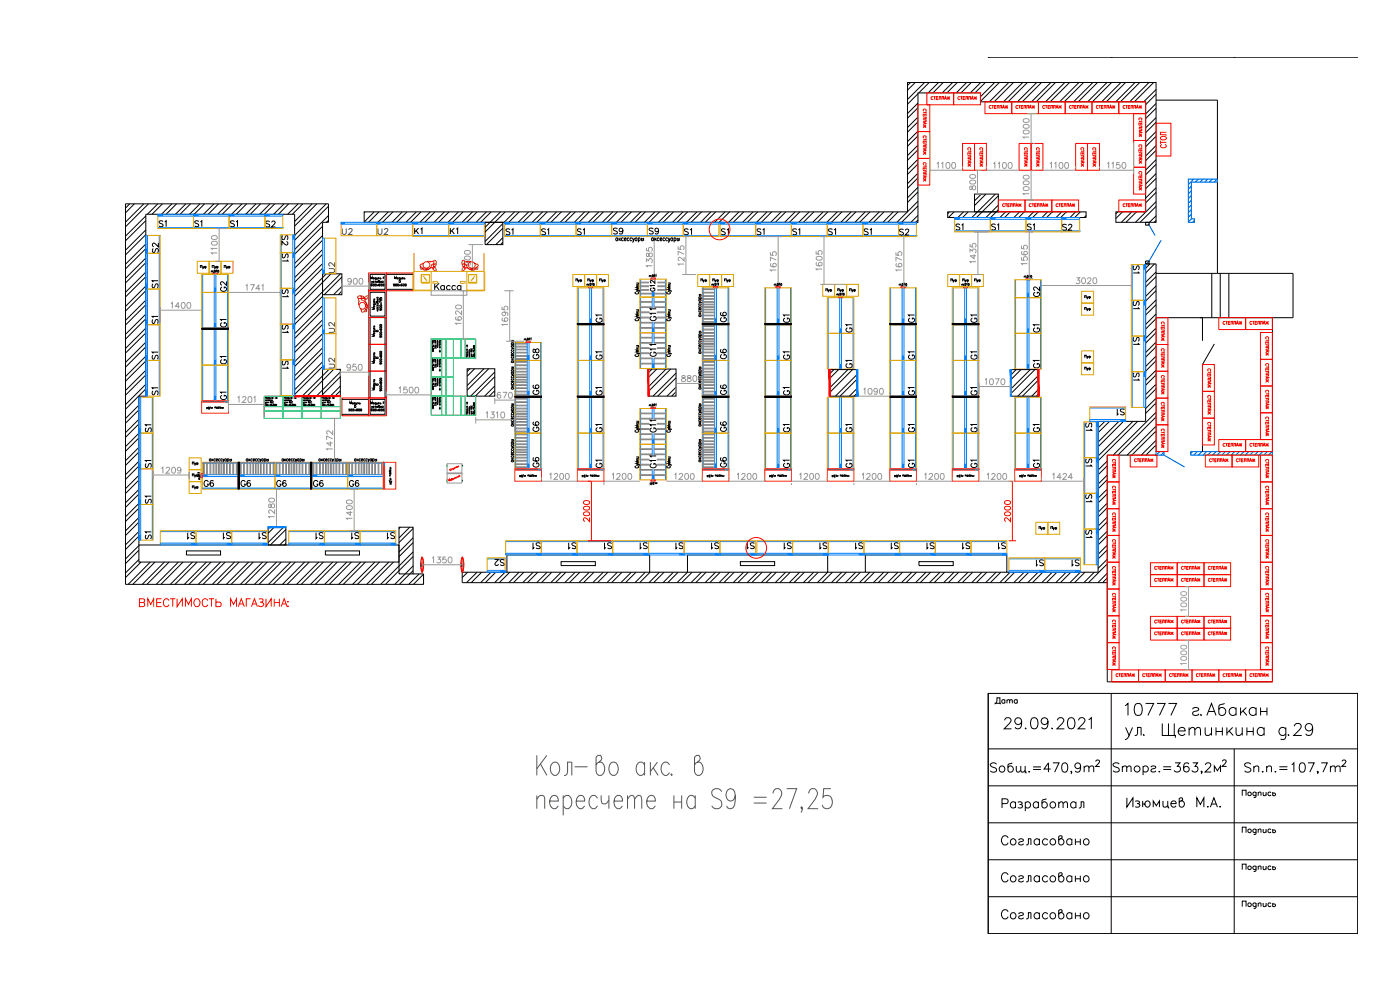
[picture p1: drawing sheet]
<svg xmlns="http://www.w3.org/2000/svg" width="420mm" height="297mm" viewBox="0 0 420 297" stroke-linecap="round" stroke-linejoin="round" font-family="sans-serif">
<defs><g id="words">
<text font-size="7.1" x="299.5" y="244.5">Разработал</text>
<g font-size="6.6">
<text x="300.2" y="219.8">29.09.2021</text>
<text x="336.9" y="243.8">Изюмцев М.А.</text>
</g>
<g font-size="6.2">
<text x="299.2" y="254.7">Согласовано</text>
<text x="299.2" y="266">Согласовано</text>
<text x="299.2" y="276.9">Согласовано</text>
</g>
<text font-size="5.3" fill="#dda500" x="78.7" y="69.5">S2</text>
<g font-size="5.3">
<text x="123.1" y="71.6">K1</text>
<text x="134.1" y="71.6">K1</text>
<text x="182.7" y="71.6">S9</text>
<text x="193.7" y="71.6">S9</text>
<text x="275.5" y="98.1" transform="rotate(-90 275.5 98.1)">G1</text>
<text x="271.3" y="109">G1</text>
<text x="271.3" y="119.6">G1</text>
<text x="271.3" y="130.9">G1</text>
<text x="55" y="163">S1</text>
<text x="66" y="163">S1</text>
<text x="76.6" y="163">S1</text>
<text x="93.5" y="163">S1</text>
<text x="115" y="163">S1</text>
</g>
<text font-size="5.3" fill="#a5dd00" x="129.1" y="88.2">Касса</text>
<text font-size="5.3" fill="#007fff" x="271.3" y="141.5">G1</text>
<text font-size="5.3" fill="#989898" x="104.4" y="163">S1</text>
<text font-size="5.3" fill="#f00" x="40.6" y="183.1">ВМЕСТИМОСТЬ МАГАЗИНА:</text>
<g font-size="4.9" fill="#0ff">
<text x="46.6" y="69.1">S1</text>
<text x="87.1" y="74.8" transform="rotate(-90 87.1 74.8)">S2</text>
</g>
<g font-size="4.9">
<text x="57.1" y="69.1">S1</text>
<text x="68.1" y="69.1">S1</text>
<text x="150.6" y="71.6">S1</text>
<text x="161.2" y="71.6">S1</text>
<text x="172.2" y="71.6">S1</text>
<text x="204.3" y="71.6">S1</text>
<text x="215.2" y="71.6">S1</text>
<text x="226.1" y="71.6">S1</text>
<text x="236.7" y="71.6">S1</text>
<text x="258.2" y="71.6">S1</text>
<text x="285.8" y="70.2">S1</text>
<text x="296.3" y="70.2">S1</text>
<text x="87.5" y="79.4" transform="rotate(-90 87.5 79.4)">S1</text>
<text x="342.9" y="83.3" transform="rotate(-90 342.9 83.3)">S1</text>
<text x="48.3" y="87.5" transform="rotate(-90 48.3 87.5)">S1</text>
<text x="68.8" y="88.5" transform="rotate(-90 68.8 88.5)">G2</text>
<text x="342.9" y="93.8" transform="rotate(-90 342.9 93.8)">S1</text>
<text x="48.3" y="98.4" transform="rotate(-90 48.3 98.4)">S1</text>
<text x="68.8" y="99.5" transform="rotate(-90 68.8 99.5)">G1</text>
<text x="87.5" y="100.9" transform="rotate(-90 87.5 100.9)">S1</text>
<text x="181.7" y="98.1" transform="rotate(-90 181.7 98.1)">G1</text>
<text x="197.9" y="97.4" transform="rotate(-90 197.9 97.4)">G11</text>
<text x="218.7" y="97.7" transform="rotate(-90 218.7 97.7)">G6</text>
<text x="237.8" y="98.1" transform="rotate(-90 237.8 98.1)">G1</text>
<text x="256.5" y="100.9" transform="rotate(-90 256.5 100.9)">G1</text>
<text x="294.2" y="98.1" transform="rotate(-90 294.2 98.1)">G1</text>
<text x="312.9" y="100.9" transform="rotate(-90 312.9 100.9)">G1</text>
<text x="342.9" y="104.4" transform="rotate(-90 342.9 104.4)">S1</text>
<text x="48.3" y="109" transform="rotate(-90 48.3 109)">S1</text>
<text x="68.8" y="110.4" transform="rotate(-90 68.8 110.4)">G1</text>
<text x="87.5" y="111.8" transform="rotate(-90 87.5 111.8)">S1</text>
<text x="181.7" y="109" transform="rotate(-90 181.7 109)">G1</text>
<text x="197.9" y="108.3" transform="rotate(-90 197.9 108.3)">G11</text>
<text x="218.7" y="109" transform="rotate(-90 218.7 109)">G6</text>
<text x="237.8" y="109" transform="rotate(-90 237.8 109)">G1</text>
<text x="256.5" y="111.5" transform="rotate(-90 256.5 111.5)">G1</text>
<text x="294.2" y="109" transform="rotate(-90 294.2 109)">G1</text>
<text x="312.9" y="111.5" transform="rotate(-90 312.9 111.5)">G1</text>
<text x="48.3" y="119.6" transform="rotate(-90 48.3 119.6)">S1</text>
<text x="162.6" y="119.6" transform="rotate(-90 162.6 119.6)">G6</text>
<text x="181.7" y="119.6" transform="rotate(-90 181.7 119.6)">G1</text>
<text x="218.7" y="119.6" transform="rotate(-90 218.7 119.6)">G6</text>
<text x="237.8" y="119.6" transform="rotate(-90 237.8 119.6)">G1</text>
<text x="342.9" y="115.4" transform="rotate(-90 342.9 115.4)">S1</text>
<text x="334.1" y="125.6">S1</text>
<text x="46.2" y="130.9" transform="rotate(-90 46.2 130.9)">S1</text>
<text x="162.6" y="130.5" transform="rotate(-90 162.6 130.5)">G6</text>
<text x="181.7" y="130.9" transform="rotate(-90 181.7 130.9)">G1</text>
<text x="197.9" y="130.9" transform="rotate(-90 197.9 130.9)">G11</text>
<text x="218.7" y="130.5" transform="rotate(-90 218.7 130.5)">G6</text>
<text x="237.8" y="130.9" transform="rotate(-90 237.8 130.9)">G1</text>
<text x="256.5" y="130.9" transform="rotate(-90 256.5 130.9)">G1</text>
<text x="294.2" y="130.9" transform="rotate(-90 294.2 130.9)">G1</text>
<text x="312.9" y="130.9" transform="rotate(-90 312.9 130.9)">G1</text>
<text x="328.4" y="130.2" transform="rotate(-90 328.4 130.2)">S1</text>
<text x="46.2" y="141.5" transform="rotate(-90 46.2 141.5)">S1</text>
<text x="197.9" y="141.5" transform="rotate(-90 197.9 141.5)">G11</text>
<text x="328.4" y="141.1" transform="rotate(-90 328.4 141.1)">S1</text>
<text x="60" y="147.1">G6</text>
<text x="71.3" y="147.1">G6</text>
<text x="92.8" y="147.1">G6</text>
<text x="46.2" y="152" transform="rotate(-90 46.2 152)">S1</text>
<text x="328.4" y="151.7" transform="rotate(-90 328.4 151.7)">S1</text>
<text x="46.2" y="163" transform="rotate(-90 46.2 163)">S1</text>
<text x="158.7" y="165.8">S1</text>
<text x="169.3" y="165.8">S1</text>
<text x="180.3" y="165.8">S1</text>
<text x="190.9" y="165.8">S1</text>
<text x="201.8" y="165.8">S1</text>
<text x="212.4" y="165.8">S1</text>
<text x="223" y="165.8">S1</text>
<text x="234.2" y="165.8">S1</text>
<text x="244.8" y="165.8">S1</text>
<text x="255.4" y="165.8">S1</text>
<text x="266.3" y="165.8">S1</text>
<text x="276.9" y="165.8">S1</text>
<text x="287.5" y="165.8">S1</text>
<text x="298.4" y="165.8">S1</text>
<text x="328.4" y="162.6" transform="rotate(-90 328.4 162.6)">S1</text>
<text x="309.7" y="171.1">S1</text>
<text x="320.7" y="171.1">S1</text>
<text x="297.4" y="212.4">Дата</text>
</g>
<g font-size="4.9" fill="#007fff">
<text x="101.6" y="71.6">U2</text>
<text x="112.2" y="71.6">U2</text>
<text x="101.2" y="82.9" transform="rotate(-90 101.2 82.9)">U2</text>
<text x="101.2" y="100.9" transform="rotate(-90 101.2 100.9)">U2</text>
<text x="101.2" y="111.8" transform="rotate(-90 101.2 111.8)">U2</text>
<text x="68.8" y="121" transform="rotate(-90 68.8 121)">G1</text>
<text x="162.6" y="141.5" transform="rotate(-90 162.6 141.5)">G6</text>
<text x="181.7" y="141.5" transform="rotate(-90 181.7 141.5)">G1</text>
<text x="218.7" y="141.5" transform="rotate(-90 218.7 141.5)">G6</text>
<text x="237.8" y="141.5" transform="rotate(-90 237.8 141.5)">G1</text>
<text x="256.5" y="141.5" transform="rotate(-90 256.5 141.5)">G1</text>
<text x="294.2" y="141.5" transform="rotate(-90 294.2 141.5)">G1</text>
<text x="312.9" y="141.5" transform="rotate(-90 312.9 141.5)">G1</text>
</g>
<g font-size="4.9" fill="#989898">
<text x="247.3" y="71.6">S1</text>
<text x="306.9" y="70.2">S1</text>
<text x="87.5" y="90.3" transform="rotate(-90 87.5 90.3)">S1</text>
<text x="312.9" y="90.3" transform="rotate(-90 312.9 90.3)">G2</text>
<text x="294.2" y="119.6" transform="rotate(-90 294.2 119.6)">G1</text>
<text x="81.8" y="147.1">G6</text>
<text x="103.7" y="147.1">G6</text>
</g>
<g font-size="4.9" fill="#dda500">
<text x="268.8" y="71.6">S2</text>
<text x="317.5" y="70.2">S2</text>
<text x="48.3" y="76.9" transform="rotate(-90 48.3 76.9)">S2</text>
<text x="147.1" y="170.7">S2</text>
</g>
<text font-size="4.9" fill="#ff3f00" x="162.6" y="109" transform="rotate(-90 162.6 109)">G8</text>
<text font-size="4.4" fill="#ff3f00" x="197.6" y="88.5" transform="rotate(-90 197.6 88.5)">G12</text>
<g font-size="3.5">
<text x="171.4" y="85.7">Пуф</text>
<text x="178.9" y="85.7">Пуф</text>
<text x="209.2" y="85.7">Пуф</text>
<text x="216.3" y="85.7">Пуф</text>
<text x="284" y="85.7">Пуф</text>
<text x="287.5" y="85.7">Пуф</text>
<text x="324.2" y="108.7">Пуф</text>
<text x="324.2" y="112.2">Пуф</text>
<text x="56.4" y="147.8">Пуф</text>
</g>
<g font-size="3.5" fill="#ff3f00">
<text x="212.7" y="85.7">Пуф</text>
<text x="56.4" y="144.3">Пуф</text>
</g>
</g></defs>
<g fill="none" stroke="#000" stroke-width=".3">
<path d="M189.6 71.6v-.2a.37 .37 0 0 0-.6 .4 .37 .37 0 0 0 .6 .3M189.8 71.4l.3 .8 .3-.8M190.1 72.2l-.3 .5M191.2 71.6l-.1-.2a.37 .37 0 0 0-.5 .4 .37 .37 0 0 0 .6 .3M191.2 71.4v.8M191.6 71.6l.1-.2a.36 .36 0 0 1 .4 .4 .36 .36 0 0 1-.5 .3M191.6 71.4v1.3M200.5 71.4l.3 .8 .3-.8M200.8 72.2l-.3 .5M201.9 71.6l-.1-.2a.37 .37 0 0 0-.5 .4 .37 .37 0 0 0 .6 .3M201.9 71.4v.8M202.3 71.6l.1-.2a.37 .37 0 0 1 .5 .4 .37 .37 0 0 1-.6 .3"/>
<path d="M202.3 71.4v1.3M63.4 81.4l.3-.1v.4M63.4 81.3v.4M63.7 81.4l.2-.1v.4M64.1 81.6h.1M64.3 81.1l.4 .1-.2 .5h-.2zM64.9 81.2l.1-.1v.6M111.1 82.3h4.5v4.5h-4.5zM111.1 87.7h4.5v7.2h-4.5zM111.1 95.3v24.1M111.2 83.7v-.6l.3 .5 .2-.5v.6M111.5 84.4l.2 .4 .1-.4"/>
<path d="M111.7 84.8l-.3 .2M111.7 85.3v-.1a.3 .3 0 0 0-.3 .3 .3 .3 0 0 0 .3 .3v-.3l-.3 .1M112 84.4h.3l-.3 .3h.3M112.1 99.3h.6v.3M112.1 98.8l.4 .2-.4 .2M112.1 91.2l.6 .1v.2M112.1 90.7l.4 .2-.4 .1M112.1 98.1h.4M112.1 90h.4M112.2 99.3v.3h.3l-.1-.3M112.2 91.2v.4l.3-.1-.1-.3M112.3 98.1v-.3l.1 .3"/>
<path d="M112.3 90v-.3l.1 .3M112.5 84.8l.1-.4h.2v.4M112.5 99l.2 .2M112.5 98.4h-.4l.4 .3M112.5 92.4h-.6l.4 .2-.4 .2h.6M112.5 90.9l.2 .2M112.5 90.2h-.4v.3l.4 .1M112.8 83.4l-.2-.1-.1 .2 .1 .2 .2-.1M112.8 83.3v.5l-.2 .1M112.9 99.2l.5-.1 .1 .4h-.6zM113 83.3l.2 .4 .2-.4M113 89.2v.3"/>
<path d="M113.1 90.6l.1-.2 .3 .1-.1 .2-.5-.2 .3 .2M113.1 90.2h.4v-.3h-.2v.3M113.1 93.3h.4M113.1 93l.3 .3M113.1 92.5h.4M113.1 89.8h.4M113.1 89.2h.4M113.1 85.4l.4 .4M113.2 83.7l-.2 .2M113.2 92.5l.1 .4 .2-.2-.1-.2M113.2 92l.1 .3 .2-.1-.1-.2M113.2 91.5v.3h.2v-.3"/>
<path d="M113.4 89.2l.1 .2-.4 .1M113.5 83.7l.1-.4h.2v.4M113.5 85.4l-.4 .4M113.5 93l-.2 .2M113.7 84.4h.2l-.1 .4-.2-.1 .2-.6-.2 .3M113.9 90.2v-.3l.3 .2 .2-.2 .2 .1-.1 .3M113.9 89.3v.3h.3v-.3h.3v.4M114 83.5l.4 .1-.4 .1M114 85.3v-.1a.3 .3 0 0 0-.4 .3 .3 .3 0 0 0 .3 .3l.1-.3-.3 .1M114 98.6l-.1 .2 .3 .2 .3-.1v-.2h-.3l.2 .3M114 83.3v.4M114.2 92.8l.1 .2-.3 .1v-.3h.5v.3"/>
<path d="M114.2 99.1l.4 .4M114.2 91l.4 .4M114.6 90.7l-.7-.2v.4M114.6 99.1l-.4 .4M114.6 91l-.4 .4M114.8 84.4v.3h.2M114.8 84.2h.2M115 83.4h.3M115 84.4v.4M115.4 83.1h-.4v.6M115.6 95.3v24.1M116 82.3h8"/>
<path d="M116 86.8h8M118.4 83.7v-.6l.2 .5 .3-.5v.6M118.4 85.4l-.3 .1v-.3a.26 .26 0 0 1 .3 .3 .26 .26 0 0 1-.3 .2M119.8 84.1l.4 .2-.2 .5h-.2zM119.8 85.4l.4 .4M120 83.4l-.2-.1-.1 .2v.2l.3-.1M120 83.3v.6h-.3M120.2 83.3l.1 .4 .2-.4M120.2 85.4l-.4 .4M120.3 83.7l-.2 .2M120.6 83.7l.2-.4h.2v.4M120.7 85.3v-.1a.27 .27 0 0 0-.4 .3 .27 .27 0 0 0 .4 .2l-.1-.3-.3 .2"/>
<path d="M121.2 83.5l.3 .1-.3 .1M121.2 83.3v.4M176.4 85.4l.2-.1v.4M176.4 84.4v-.7h.5v.7M176.8 85.6h.1M177 85l.4 .3-.2 .4h-.2zM177 83.9l.2 .5 .2-.5M177.2 84.4l-.2 .3M177.6 85.2l.1-.2v.7M209.7 90.5l.7 .2-.7 .3M209.7 99.9h.7M209.7 99.4h.7"/>
<path d="M209.7 94.5h.7M209.7 94.2h.7M209.7 93.8l.5 .4M209.7 89.9h.7M209.7 89.6h1.1M209.7 88.8h.7M209.7 88.3h.7M209.9 94.5a.29 .29 0 0 0 0 .4 .29 .29 0 0 0 .4 0 .29 .29 0 0 0 0-.4M209.9 93.2h-.2a.3 .3 0 0 0 .4 .4 .3 .3 0 0 0 .2-.4M209.9 91.8a.29 .29 0 0 0 0 .4 .29 .29 0 0 0 .4 0 .29 .29 0 0 0 0-.4M209.9 91.1l-.2 .1a.3 .3 0 0 0 .4 .4 .3 .3 0 0 0 .2-.5M209.9 89.9l-.2 .1a.3 .3 0 0 0 .4 .4 .3 .3 0 0 0 .2-.5"/>
<path d="M209.9 89.6a.29 .29 0 0 1 0-.4 .29 .29 0 0 1 .4 0 .29 .29 0 0 1 0 .4M210 99.9a.27 .27 0 0 1 0-.4 .27 .27 0 0 1 .4 .1l-.1 .3M210 88.8a.27 .27 0 0 1 .1-.4 .27 .27 0 0 1 .3 .1l-.1 .3M210.3 92.5l.1 .1a.29 .29 0 0 1-.3 .4 .29 .29 0 0 1-.2-.5l.1 .4M210.4 90.7l.4 .3M210.4 93.8l-.4 .3M232.4 85.4l.2-.2v.5M232.4 85.2v.5M232.6 85.4l.3-.1v.4M233 85.6h.1M233.3 85l.4 .3-.2 .4h-.2zM233.8 85.2l.2-.2v.7"/>
<path d="M247.8 87.4v-.8h.5v.8M248.5 86.9l.2 .5 .2-.5M248.7 87.4l-.3 .2M249.3 86.9v.7M251.1 88.3l.3-.1v.4M251.1 88.2v.4M251.4 88.3l.2-.1 .1 .4M251.4 87.4v-.8h.5v.8M251.8 88.5v.1M252 88a.31 .31 0 0 1 .4 .3 .31 .31 0 0 1-.4 .3zM252 86.9l.3 .5 .2-.5M252.3 87.4l-.3 .2"/>
<path d="M252.6 88.1l.1-.1v.6M252.9 86.9v.7M255 87.4v-.8h.5v.8M255.6 86.9l.2 .5 .2-.5M255.8 87.4l-.2 .2M256.4 86.9v.7M269.9 85.4l.2-.2 .1 .5M269.9 85.2v.5M270.2 85.4l.2-.1v.4M270.5 85.6h.1M270.8 85l.4 .3-.2 .4h-.2zM271.3 85.2l.2-.2v.7"/>
<path d="M292.5 84.4v-.7h.5v.7M293.1 83.9l.3 .5 .1-.5M293.4 84.4l-.3 .3M293.9 83.9v.8M307.4 83l.2-.2 .1 .5M307.4 82.8v.5M307.7 83l.2-.1v.4M308 83.2h.1M308.3 82.6l.4 .3-.2 .4h-.2zM308.8 82.7l.2-.1v.7M325.5 93v-.7h.5v.7M325.5 89.4v-.7h.5v.7"/>
<path d="M326.2 92.5l.2 .5 .2-.5M326.2 89l.2 .4 .2-.4M326.4 93l-.3 .2M326.4 89.4l-.3 .2M326.8 92.6l.3-.1 .1 .4h-.4zM326.8 89l.4 .1-.1 .3h-.3zM327 89v.6M327 92.5v.7M102.6 119.8h8M111.1 119.8h4.5v4.5h-4.5zM112.1 107.3l.6 .1v.2M112.1 106.8l.4 .2-.4 .2"/>
<path d="M112.1 115.4h.5l.1 .2M112.1 114.9l.4 .1-.4 .2M112.1 106.2h.4M112.1 114.2h.4M112.2 107.3v.4l.3-.1-.1-.3M112.2 115.4l.1 .3 .2-.1-.1-.2M112.3 106.2v-.4l.1 .4M112.3 114.2v-.3l.1 .3M112.5 100.4h-.6l.4 .3-.4 .2h.6M112.5 108.5h-.6l.4 .2-.4 .3h.6M112.5 107l.2 .2M112.5 106.4h-.4v.2l.4 .1"/>
<path d="M112.5 116.5h-.6l.4 .2-.4 .3h.6M112.5 115l.2 .3M112.5 114.4h-.4l.4 .4M113 107.2h.4l.1 .4h-.6zM113 115.2h.4l.1 .4h-.6zM114 106.6l-.1 .2 .3 .2 .3-.1v-.3l-.3 .1 .2 .3M114 114.7l-.1 .1a.3 .3 0 0 0 .4 .2 .3 .3 0 0 0 .2-.2h-.3l.2 .2M114.2 100.9l.1 .1-.1 .2-.2-.2a.31 .31 0 0 1 .4-.1 .31 .31 0 0 1 .1 .3M114.2 108.9v.3l-.2-.2a.31 .31 0 0 1 .4-.1 .31 .31 0 0 1 .1 .3M114.2 117l.1 .2-.3 .1v-.3h.5v.3M114.2 107.2l.4 .3M114.2 115.2l.4 .4"/>
<path d="M114.6 107.2l-.4 .3M114.6 115.2l-.4 .4M153.4 112.3l.8 .3-.8 .2M153.4 104.3l.8 .3-.8 .2M153.4 116.3h.8M153.4 116h.8M153.4 111.7h.8M153.4 111.4h1.1M153.4 110.6h.8M153.4 110.1h.8M153.4 115.6l.6 .4M153.4 108.4h.8"/>
<path d="M153.4 108h.8M153.4 107.6l.6 .4M153.4 103.7h.8M153.4 103.4h1.1M153.4 102.6h.8M153.4 102.1h.8M153.6 116.3l-.1 .1a.3 .3 0 0 0 .3 .4 .3 .3 0 0 0 .2-.5M153.6 115h-.1a.3 .3 0 0 0 .3 .4 .3 .3 0 0 0 .2-.4M153.6 113.6l-.1 .1a.3 .3 0 0 0 .3 .3 .3 .3 0 0 0 .2-.4M153.6 112.9a.29 .29 0 0 0 0 .4 .29 .29 0 0 0 .4 0 .29 .29 0 0 0 0-.4M153.6 111.7h-.1a.3 .3 0 0 0 .3 .5 .3 .3 0 0 0 .2-.5M153.6 111.4l-.1-.1a.3 .3 0 0 1 .3-.4 .3 .3 0 0 1 .2 .5"/>
<path d="M153.6 108.4h-.1a.3 .3 0 0 0 .3 .4 .3 .3 0 0 0 .2-.4M153.6 107h-.1a.3 .3 0 0 0 .3 .4 .3 .3 0 0 0 .2-.4M153.6 105.6l-.1 .1a.3 .3 0 0 0 .3 .4 .3 .3 0 0 0 .2-.5M153.6 104.9l-.1 .1a.3 .3 0 0 0 .3 .4 .3 .3 0 0 0 .2-.5M153.6 103.7l-.1 .1a.3 .3 0 0 0 .3 .4 .3 .3 0 0 0 .2-.5M153.6 103.4a.27 .27 0 0 1 0-.4 .27 .27 0 0 1 .4 0 .27 .27 0 0 1 0 .4M153.7 110.6a.27 .27 0 0 1 .1-.4 .27 .27 0 0 1 .4 .1l-.1 .3M153.7 102.6a.25 .25 0 0 1 0-.3 .25 .25 0 0 1 .4 0 .25 .25 0 0 1 0 .3M154 114.3l.1 .1a.29 .29 0 0 1-.3 .4 .29 .29 0 0 1-.1-.5v.5M154 106.3a.28 .28 0 0 1 .1 .4 .28 .28 0 0 1-.5 0 .28 .28 0 0 1 .1-.4v.5M154.2 112.6l.3 .2M154.2 104.6l.3 .2"/>
<path d="M154.2 115.6l-.5 .3M154.2 107.6l-.5 .3M157.3 101.8l.3-.1v.4M157.3 101.7v.4M157.6 101.8l.2-.1 .1 .4M158.3 101.5l.4 .2-.3 .4h-.1zM158.8 101.6l.1-.1v.6M159.2 101.6l.2-.1v.6M209.7 112.3l.7 .3-.7 .2M209.7 101.6l.7 .2-.7 .3M209.7 116.3h.7M209.7 116h.7"/>
<path d="M209.7 115.6l.5 .4M209.7 111.7h.7M209.7 111.4h1.1M209.7 110.6h.7M209.7 110.1h.7M209.7 105.6h.7M209.7 105.3h.7M209.7 104.9l.5 .4M209.7 101h.7M209.7 100.7h1.1M209.9 116.3l-.2 .1a.3 .3 0 0 0 .4 .4 .3 .3 0 0 0 .2-.5M209.9 115h-.2a.3 .3 0 0 0 .4 .4 .3 .3 0 0 0 .2-.4"/>
<path d="M209.9 113.6l-.2 .1a.3 .3 0 0 0 .4 .3 .3 .3 0 0 0 .2-.4M209.9 112.9a.29 .29 0 0 0 0 .4 .29 .29 0 0 0 .4 0 .29 .29 0 0 0 0-.4M209.9 111.7h-.2a.3 .3 0 0 0 .3 .5 .3 .3 0 0 0 .3-.5M209.9 111.4l-.2-.1a.3 .3 0 0 1 .4-.4 .3 .3 0 0 1 .2 .5M209.9 105.6l-.2 .1a.3 .3 0 0 0 .4 .4 .3 .3 0 0 0 .2-.5M209.9 104.3h-.2a.3 .3 0 0 0 .3 .4 .3 .3 0 0 0 .3-.4M209.9 102.9h-.2a.3 .3 0 0 0 .4 .4 .3 .3 0 0 0 .2-.4M209.9 102.2l-.2 .1a.3 .3 0 0 0 .4 .4 .3 .3 0 0 0 .2-.5M209.9 101h-.2a.3 .3 0 0 0 .3 .5 .3 .3 0 0 0 .3-.5M209.9 100.7l-.2-.1a.3 .3 0 0 1 .4-.4 .3 .3 0 0 1 .2 .5M210 110.6a.27 .27 0 0 1 0-.4 .27 .27 0 0 1 .4 .1l-.1 .3M210.3 114.3l.1 .1a.29 .29 0 0 1-.3 .4 .29 .29 0 0 1-.2-.5l.1 .5"/>
<path d="M210.3 103.6l.1 .1a.29 .29 0 0 1-.3 .4 .29 .29 0 0 1-.2-.5l.1 .4M210.4 112.6l.4 .2M210.4 101.8l.4 .3M210.4 115.6l-.4 .3M210.4 104.8l-.4 .3M62 122.1v.7l.3-.5h-.4M62.6 122.2l.3-.1v.7l-.4-.2zM63.1 122.2h.1M63.3 137.8l-.1-.1a.3 .3 0 0 0-.4 .3 .3 .3 0 0 0 .5 .2M63.3 137.7v.7M63.6 137.7v.7M63.7 138l.3 .4"/>
<path d="M64 137.7l-.4 .5M64.7 137.8a.29 .29 0 0 0-.5 0 .29 .29 0 0 0 0 .4 .29 .29 0 0 0 .5 0M64.8 138h.5l-.1-.3a.3 .3 0 0 0-.4 .3 .3 .3 0 0 0 .5 .2M66 137.8l-.1-.1a.3 .3 0 0 0-.4 .3 .3 .3 0 0 0 .5 .2M66.7 137.8l-.1-.1a.3 .3 0 0 0-.4 .3 .3 .3 0 0 0 .5 .2M66.8 137.7l.2 .7 .3-.7M67 138.4l-.2 .3M67.9 137.8a.29 .29 0 0 0-.4 0 .29 .29 0 0 0 0 .4 .29 .29 0 0 0 .4 0M67.9 137.7v.7M68.2 137.8l.1-.1a.3 .3 0 0 1 .4 .3 .3 .3 0 0 1-.5 .2M68.2 137.7v1M69 138v-.1a.26 .26 0 0 1 .4 .1 .26 .26 0 0 1-.2 .4l-.2-.1"/>
<path d="M69 137.7v.7M69.5 137.7v.7M74.4 137.8a.29 .29 0 0 0-.5 0 .29 .29 0 0 0 0 .4 .29 .29 0 0 0 .5 0M74.4 137.7v.7M74.7 137.7v.7M74.8 138l.3 .4M75 137.7l-.3 .5M75.7 137.8l-.1-.1a.3 .3 0 0 0-.4 .3 .3 .3 0 0 0 .5 .2M75.9 138h.5l-.1-.3a.3 .3 0 0 0-.4 .3 .3 .3 0 0 0 .5 .2M77.1 137.8a.29 .29 0 0 0-.4 0 .29 .29 0 0 0 0 .4 .29 .29 0 0 0 .4 0M77.8 137.8l-.1-.1a.3 .3 0 0 0-.4 .3 .3 .3 0 0 0 .5 .2M77.9 137.7l.2 .7 .2-.7"/>
<path d="M78.1 138.4l-.3 .3M79 137.8l-.1-.1a.3 .3 0 0 0-.4 .3 .3 .3 0 0 0 .5 .2M79 137.7v.7M79.3 137.8l.1-.1a.3 .3 0 0 1 .4 .3 .3 .3 0 0 1-.5 .2M79.3 137.7v1M80 138l.4-.1a.27 .27 0 0 1 0 .4 .27 .27 0 0 1-.4 0M80 137.7v.7M80.5 137.7v.7M85.1 137.8l-.1-.1a.3 .3 0 0 0-.4 .3 .3 .3 0 0 0 .5 .2M85.1 137.7v.7M85.4 137.7v.7M85.5 138l.3 .4"/>
<path d="M85.8 137.7l-.4 .5M86.4 137.8l-.1-.1a.3 .3 0 0 0-.3 .3 .3 .3 0 0 0 .4 .2M86.6 138h.5l-.1-.3a.3 .3 0 0 0-.4 .3 .3 .3 0 0 0 .5 .2M87.8 137.8l-.1-.1a.3 .3 0 0 0-.4 .3 .3 .3 0 0 0 .5 .2M88.5 137.8a.29 .29 0 0 0-.4 0 .29 .29 0 0 0 0 .4 .29 .29 0 0 0 .4 0M88.6 137.7l.2 .7 .3-.7M88.8 138.4l-.3 .3M89.7 137.8l-.1-.1a.3 .3 0 0 0-.4 .3 .3 .3 0 0 0 .5 .2M89.7 137.7v.7M90 137.8l.1-.1a.3 .3 0 0 1 .4 .3 .3 .3 0 0 1-.5 .2M90 137.7v1M90.7 138l.1-.1a.27 .27 0 0 1 .4 .1 .27 .27 0 0 1-.2 .4l-.3-.1"/>
<path d="M90.7 137.7v.7M91.3 137.7v.7M96.1 137.8l-.1-.1a.3 .3 0 0 0-.4 .3 .3 .3 0 0 0 .5 .2M96.1 137.7v.7M96.5 137.7v.7M96.6 138l.3 .4M96.8 137.7l-.3 .5M97.5 137.8l-.1-.1a.3 .3 0 0 0-.4 .3 .3 .3 0 0 0 .5 .2M97.7 138h.5v-.2a.29 .29 0 0 0-.5 0 .29 .29 0 0 0 .1 .4 .29 .29 0 0 0 .4 0M98.9 137.8l-.1-.1a.3 .3 0 0 0-.4 .3 .3 .3 0 0 0 .5 .2M99.6 137.8l-.1-.1a.3 .3 0 0 0-.4 .3 .3 .3 0 0 0 .5 .2M99.7 137.7l.2 .7 .2-.7"/>
<path d="M99.9 138.4l-.3 .3M100.8 137.8l-.1-.1a.3 .3 0 0 0-.4 .3 .3 .3 0 0 0 .5 .2M100.8 137.7v.7M101.1 137.8a.27 .27 0 0 1 .4 0 .27 .27 0 0 1 0 .4 .27 .27 0 0 1-.4 0M101.1 137.7v1M101.8 138a.25 .25 0 0 1 .4-.1 .25 .25 0 0 1 0 .4 .25 .25 0 0 1-.4 0M101.8 137.7v.7M102.3 137.7v.7M102.6 124.3h8M105 121.2v-.6l.3 .5 .2-.5v.6M105.1 122.9l-.2 .2-.2-.2 .3-.2a.33 .33 0 0 1 .1 .4 .33 .33 0 0 1-.4 .2v-.1M106.4 121.7l.4 .2-.2 .4h-.2z"/>
<path d="M106.5 122.9l.3 .4M106.6 120.9l-.2-.1-.2 .2 .2 .2 .2-.1M106.6 120.8v.5l-.2 .1M106.8 120.8l.2 .4 .1-.4M106.8 122.9l-.3 .4M106.8 137.8v-.1a.3 .3 0 0 0-.5 .3 .3 .3 0 0 0 .5 .2M106.8 137.7v.7M107 121.2l-.2 .2M107.2 137.7v.7M107.3 121.2l.1-.4h.2v.4M107.3 122.8v-.1a.3 .3 0 0 0-.3 .3 .3 .3 0 0 0 .3 .3v-.3l-.3 .1M107.3 138l.3 .4"/>
<path d="M107.6 137.7l-.4 .5M107.8 121l.3 .1-.3 .1M107.8 120.8v.4M108.2 137.8l-.1-.1a.3 .3 0 0 0-.3 .3 .3 .3 0 0 0 .4 .2M108.4 138h.5a.24 .24 0 0 0-.2-.4 .25 .25 0 0 0-.3 .4l.1 .3 .4-.1M109.6 137.8l-.1-.1a.3 .3 0 0 0-.4 .3 .3 .3 0 0 0 .5 .2M110.3 137.8l-.1-.1a.3 .3 0 0 0-.4 .3 .3 .3 0 0 0 .5 .2M110.4 137.7l.2 .7 .3-.7M110.6 138.4l-.3 .3M111.2 121.2v-.6l.3 .5 .2-.5v.6M111.5 137.8l-.1-.1a.3 .3 0 0 0-.4 .3 .3 .3 0 0 0 .5 .2M111.5 121.9l.2 .4 .1-.4"/>
<path d="M111.5 137.7v.7M111.7 122.3l-.3 .2M111.7 122.8v-.1a.3 .3 0 0 0-.3 .3 .3 .3 0 0 0 .3 .3v-.3l-.3 .1M111.8 137.8a.29 .29 0 0 1 .4 0 .29 .29 0 0 1 0 .4 .29 .29 0 0 1-.4 0M111.8 137.7v1M112 121.9h.3l-.3 .3h.3M112.5 122.3l.1-.4h.2v.4M112.6 138v-.1a.27 .27 0 0 1 .4 .1 .27 .27 0 0 1-.2 .4l-.2-.1M112.6 137.7v.7M112.8 120.9l-.2-.1-.1 .2 .1 .2 .2-.1M112.8 120.8v.5l-.2 .1M113 120.8l.2 .4 .2-.4"/>
<path d="M113.1 137.7v.7M113.1 122.9l.4 .4M113.2 121.2l-.2 .2M113.5 121.2l.1-.4h.2v.4M113.5 122.9l-.4 .4M113.7 121.9h.2l-.1 .4-.2-.1 .2-.5-.2 .2M114 121l.4 .1-.4 .1M114 122.8v-.1a.3 .3 0 0 0-.4 .3 .3 .3 0 0 0 .3 .3l.1-.3-.3 .1M114 120.8v.4M114.8 121.9v.3h.2M114.8 121.7h.2M115 120.9h.3"/>
<path d="M115 121.9v.4M115.4 120.6h-.4v.6M153.4 134.1l.8 .3-.8 .2M153.4 123.4l.8 .2-.8 .3M153.4 138.1h.8M153.4 137.8h.8M153.4 133.5h.8M153.4 133.2h1.1M153.4 132.4h.8M153.4 131.9h.8M153.4 127.4h.8M153.4 127.1h.8"/>
<path d="M153.4 122.8h.8M153.4 122.5h1.1M153.4 121.7h.8M153.4 121.2h.8M153.4 137.4l.6 .4M153.4 126.7l.6 .4M153.6 138.1l-.1 .1a.3 .3 0 0 0 .3 .4 .3 .3 0 0 0 .2-.5M153.6 136.7a.27 .27 0 0 0 0 .4 .27 .27 0 0 0 .4 0 .27 .27 0 0 0 0-.4M153.6 135.4l-.1 .1a.3 .3 0 0 0 .3 .3 .3 .3 0 0 0 .2-.4M153.6 134.7l-.1 .1a.3 .3 0 0 0 .3 .4 .3 .3 0 0 0 .2-.5M153.6 133.5a.27 .27 0 0 0 0 .4 .27 .27 0 0 0 .4 0 .27 .27 0 0 0 0-.4M153.6 133.2l-.1-.1a.3 .3 0 0 1 .3-.4 .3 .3 0 0 1 .2 .5"/>
<path d="M153.6 127.4l-.1 .1a.3 .3 0 0 0 .3 .4 .3 .3 0 0 0 .2-.5M153.6 126l-.1 .1a.3 .3 0 0 0 .3 .4 .3 .3 0 0 0 .2-.5M153.6 124.7h-.1a.3 .3 0 0 0 .3 .4 .3 .3 0 0 0 .2-.4M153.6 124l-.1 .1a.3 .3 0 0 0 .3 .4 .3 .3 0 0 0 .2-.5M153.6 122.8h-.1a.3 .3 0 0 0 .3 .4 .3 .3 0 0 0 .2-.4M153.6 122.5l-.1-.1a.3 .3 0 0 1 .3-.4 .3 .3 0 0 1 .2 .5M153.7 132.4a.25 .25 0 0 1 .1-.4 .25 .25 0 0 1 .3 .1 .25 .25 0 0 1 0 .3M153.7 121.7a.25 .25 0 0 1 .1-.4 .25 .25 0 0 1 .3 .1 .25 .25 0 0 1 0 .3M154 136.1h.1a.3 .3 0 0 1 0 .4 .3 .3 0 0 1-.4 0 .3 .3 0 0 1 0-.4v.5M154 125.3a.28 .28 0 0 1 .1 .5 .28 .28 0 0 1-.5 0 .28 .28 0 0 1 .1-.5v.5M154.2 134.4l.3 .2M154.2 123.6l.3 .3"/>
<path d="M154.2 137.4l-.5 .3M154.2 126.6l-.5 .3M194.8 121.6l.3-.1v.4M194.8 121.4v.5M195.1 121.6l.3-.1v.4M195.5 121.8h.1M195.8 121.2l.3 .1a.32 .32 0 0 1 0 .4 .32 .32 0 0 1-.3 .2zM196.3 121.4l.2-.2v.7M196.8 121.4l.1-.2v.7M209.7 134.1l.7 .3-.7 .2M209.7 123.4l.7 .2-.7 .3M209.7 138.1h.7"/>
<path d="M209.7 137.8h.7M209.7 137.4l.5 .4M209.7 133.5h.7M209.7 133.2h1.1M209.7 132.4h.7M209.7 131.9h.7M209.7 127.4h.7M209.7 127.1h.7M209.7 126.7l.5 .4M209.7 122.8h.7M209.7 122.5h1.1M209.7 121.7h.7"/>
<path d="M209.7 121.2h.7M209.9 138.1l-.2 .1a.3 .3 0 0 0 .4 .4 .3 .3 0 0 0 .2-.5M209.9 136.7a.27 .27 0 0 0 0 .4 .27 .27 0 0 0 .4 0 .27 .27 0 0 0 0-.4M209.9 135.4l-.2 .1a.3 .3 0 0 0 .4 .3 .3 .3 0 0 0 .2-.4M209.9 134.7l-.2 .1a.3 .3 0 0 0 .4 .4 .3 .3 0 0 0 .2-.5M209.9 133.5a.27 .27 0 0 0 0 .4 .27 .27 0 0 0 .4 0 .27 .27 0 0 0 0-.4M209.9 133.2l-.2-.1a.3 .3 0 0 1 .4-.4 .3 .3 0 0 1 .2 .5M209.9 127.4l-.2 .1a.3 .3 0 0 0 .4 .4 .3 .3 0 0 0 .2-.5M209.9 126l-.2 .1a.3 .3 0 0 0 .4 .4 .3 .3 0 0 0 .2-.5M209.9 124.7h-.2a.3 .3 0 0 0 .4 .4 .3 .3 0 0 0 .2-.4M209.9 124l-.2 .1a.3 .3 0 0 0 .4 .4 .3 .3 0 0 0 .2-.5M209.9 122.8h-.2a.3 .3 0 0 0 .4 .4 .3 .3 0 0 0 .2-.4"/>
<path d="M209.9 122.5l-.2-.1a.3 .3 0 0 1 .4-.4 .3 .3 0 0 1 .2 .5M210 132.4a.25 .25 0 0 1 0-.4 .25 .25 0 0 1 .4 .1 .25 .25 0 0 1-.1 .3M210 121.7a.25 .25 0 0 1 0-.4 .25 .25 0 0 1 .4 .1 .25 .25 0 0 1-.1 .3M210.3 136.1h.1a.3 .3 0 0 1-.1 .4 .3 .3 0 0 1-.4 0 .3 .3 0 0 1 0-.4l.1 .5M210.3 125.3a.28 .28 0 0 1 0 .5 .28 .28 0 0 1-.4 0 .28 .28 0 0 1 .1-.5v.5M210.4 134.4l.4 .2M210.4 123.6l.4 .3M210.4 137.4l-.4 .3M210.4 126.6l-.4 .3M116.7 141.5h.6M117 144.2h.1M116.9 144.4h.6v.2l-.4 .2z"/>
<path d="M116.9 145.2h.6l-.4-.2v.4M116.9 140.2h.4M116.9 143.5h.4M117 141.5l.1 .3 .2-.1-.1-.2M117.2 142l.1 .3-.1-.3h-.2v.3M117.2 140.2l.1 .2-.4 .1M117.2 140.5l.1 .2h-.4M117.2 143.5l.1 .2h-.4M117.2 143.7l.1 .3h-.4M117.3 142.5h-.3v.3M117.3 142.8h-.5M156 142.5v.7l.3-.5h-.4"/>
<path d="M156.5 142.6l.3-.1v.7l-.3-.1zM157 142.6h.1M174.7 142.5v.7l.3-.5h-.4M175.2 142.6l.4-.1v.7l-.4-.1zM175.8 142.6h.1M176 142.5v.4l.2-.1M195.1 144.7v.6l.2-.1M195.6 144.7v.6l.1-.1M195.9 144.8l.3-.1v.6l-.3-.1zM196.5 144.7v.1M196.6 144.7l.1 .4 .2-.1M196.9 144.7v.4l.3-.1"/>
<path d="M197.2 144.7v.4M212.2 142.5v.7l.3-.5h-.4M212.8 142.6l.3-.1v.7l-.3-.1zM231 142.5v.7l.3-.5h-.4M231.5 142.6l.3-.1v.7l-.3-.1zM232.1 142.6h.1M249.8 142.5v.7l.2-.5h-.4M250.3 142.6l.3-.1v.7l-.3-.1zM250.8 142.6h.1M268.5 142.5v.7l.3-.5h-.4M269 142.6l.4-.1v.7l-.4-.1zM287.3 142.5v.7l.3-.5h-.5"/>
<path d="M287.8 142.6l.3-.1v.7l-.3-.1zM288.3 142.6h.1M288.5 142.5v.4l.2-.1M306 142.5v.7l.3-.5h-.4M306.5 142.6l.4-.1v.7l-.4-.1zM307.1 142.6h.1M307.2 142.5v.4l.3-.1M311.8 158.7v-.7h.5v.7M312.4 158.3l.3 .4 .2-.4M312.7 158.7l-.3 .3M313.3 158.3v.7M315.4 158.7v-.7h.5v.7"/>
<path d="M316 158.3l.2 .4 .2-.4M316.2 158.7l-.2 .3M316.9 158.3v.7"/>
<circle cx="65.5" cy="81.3" r=".28"/>
<circle cx="112.1" cy="83.5" r=".22"/>
<circle cx="112.2" cy="85.5" r=".28"/>
<circle cx="112.3" cy="91.9" r=".2"/>
<circle cx="112.8" cy="85.5" r=".28"/>
<circle cx="113.2" cy="84.6" r=".21"/>
<circle cx="113.3" cy="91.1" r=".21"/>
<circle cx="114.2" cy="92.4" r=".28"/>
<circle cx="114.2" cy="91.8" r=".28"/>
<circle cx="114.2" cy="99.9" r=".28"/>
<circle cx="114.2" cy="98.2" r=".28"/>
<circle cx="114.2" cy="97.6" r=".28"/>
<circle cx="114.3" cy="84.6" r=".21"/>
<circle cx="114.5" cy="85.5" r=".28"/>
<circle cx="115" cy="85.5" r=".28"/>
<circle cx="118.9" cy="85.5" r=".28"/>
<circle cx="119.3" cy="83.5" r=".22"/>
<circle cx="119.5" cy="85.5" r=".29"/>
<circle cx="121.2" cy="85.5" r=".29"/>
<circle cx="121.8" cy="85.5" r=".29"/>
<circle cx="177.8" cy="84.2" r=".27"/>
<circle cx="234.4" cy="85.3" r=".28"/>
<circle cx="249.3" cy="87.1" r=".27"/>
<circle cx="252.9" cy="87.1" r=".28"/>
<circle cx="253.2" cy="88.3" r=".28"/>
<circle cx="256.4" cy="87.1" r=".27"/>
<circle cx="272" cy="85.3" r=".28"/>
<circle cx="293.9" cy="84.2" r=".25"/>
<circle cx="309.5" cy="82.9" r=".28"/>
<circle cx="112.3" cy="116.1" r=".2"/>
<circle cx="112.3" cy="100.1" r=".2"/>
<circle cx="112.3" cy="108.1" r=".2"/>
<circle cx="114.2" cy="100.4" r=".28"/>
<circle cx="114.2" cy="108.5" r=".28"/>
<circle cx="114.2" cy="107.9" r=".28"/>
<circle cx="114.2" cy="116.5" r=".28"/>
<circle cx="114.2" cy="106.2" r=".28"/>
<circle cx="114.2" cy="115.9" r=".28"/>
<circle cx="114.2" cy="105.6" r=".28"/>
<circle cx="114.2" cy="114.2" r=".29"/>
<circle cx="114.2" cy="113.6" r=".29"/>
<circle cx="105.5" cy="123" r=".28"/>
<circle cx="105.9" cy="121" r=".22"/>
<circle cx="106.1" cy="123" r=".28"/>
<circle cx="107.8" cy="123" r=".28"/>
<circle cx="108.4" cy="123" r=".28"/>
<circle cx="112.1" cy="121" r=".22"/>
<circle cx="112.2" cy="123" r=".28"/>
<circle cx="112.8" cy="123" r=".28"/>
<circle cx="113.2" cy="122.1" r=".21"/>
<circle cx="114.3" cy="122.1" r=".21"/>
<circle cx="114.5" cy="123" r=".28"/>
<circle cx="115" cy="123" r=".28"/>
<circle cx="117.1" cy="141.1" r=".2"/>
<circle cx="313.3" cy="158.5" r=".27"/>
<circle cx="316.8" cy="158.5" r=".27"/>
</g>
<g fill="none" stroke="#dda500" stroke-width=".3">
<path d="M44.3 76h3.7v10.7h-3.7h3.7v10.7h-3.7h3.7v10.7h-3.7h3.7v10.8h-3.7M47.4 64.8v3.8h10.7v-3.8v3.8h10.7v-3.8v3.8h10.7v-3.8M87.9 75.8h-3.8v10.7h3.8h-3.8v10.8h3.8h-3.8v10.7h3.8h-3.8v10.7h3.8M97.4 71.4h3.4v10.8h-3.4M102.3 67.3v3.4h10.8v-3.4v3.4h10.7v-3.4M123.9 67.3v3.7h10.7v-3.7v3.7h10.8v-3.7M151.5 67.3v3.7h10.7v-3.7v3.7h10.7v-3.7v3.7h10.7v-3.7v3.7h10.7v-3.7v3.7h10.7v-3.7v3.7h10.8v-3.7M216.1 67.3v3.7h10.7v-3.7v3.7h10.7v-3.7v3.7h10.8v-3.7v3.7h10.7v-3.7v3.7h10.7v-3.7M286.5 65.8v3.8h10.7v-3.8v3.8h10.7v-3.8v3.8h10.7v-3.8M343.3 79.4h-3.8v10.7h3.8h-3.8v10.7h3.8h-3.8v10.7h3.8h-3.8v10.7h3.8M60.5 98.8h8.1v10.7h-8.1zM60.5 87.7h8.1v10.8h-8.1z"/>
<path d="M60.5 82.4h8.1v5.3h-8.1zM97.4 89.4h3.4v10.7h-3.4h3.4v10.7h-3.4M124.2 81.4v5.7h5.2M129.4 81.4v5.8h-5.4v-5.8h21.5v5.8h-5.4v-5.8M145.3 81.4v5.7h-5.2M173.3 97.4h8v10.7h-8zM173.3 86.3h8v10.8h-8zM175.5 82.4h3.6v3.6h-3.6zM210.8 97.4h8v10.7h-8zM210.8 86.3h8v10.8h-8zM229.5 97.4h8v10.7h-8zM229.5 86.3h8v10.8h-8z"/>
<path d="M246.9 85.3h3.6v3.6h-3.6zM248.3 89.3h8v10.7h-8zM250.5 85.3h3.6v3.6h-3.6zM254.1 85.3h3.5v3.6h-3.5zM267 97.4h8v10.7h-8zM267 86.3h8v10.8h-8zM285.8 97.4h8v10.7h-8zM285.8 86.3h8v10.8h-8zM291.6 82.4h3.5v3.6h-3.5zM304.5 89.3h8v10.7h-8zM304.5 83.9h8v5.4h-8zM324.6 91h3.6v3.6h-3.6z"/>
<path d="M324.6 87.4h3.6v3.6h-3.6zM42.2 119.2h3.8v10.7h-3.8h3.8v10.8h-3.8h3.8v10.7h-3.8h3.8v10.7h-3.8M60.5 109.5h8.1v10.8h-8.1zM154.5 119.2h8v10.7h-8zM154.5 108.1h8v10.8h-8zM154.5 102.8h8v5.3h-8zM173.3 119.2h8v10.7h-8zM173.3 108.1h8v10.8h-8zM210.8 119.2h8v10.7h-8zM210.8 108.1h8v10.8h-8zM229.5 119.2h8v10.7h-8zM229.5 108.1h8v10.8h-8z"/>
<path d="M248.3 100h8v10.7h-8zM248.3 119.2h8v10.7h-8zM267 119.2h8v10.7h-8zM267 108.1h8v10.8h-8zM285.8 119.2h8v10.7h-8zM285.8 108.1h8v10.8h-8zM304.5 119.2h8v10.7h-8zM304.5 100h8v10.7h-8zM60.7 138.7h10.7v8.1h-10.7zM71.8 138.7h10.7v8.1h-10.7zM82.5 138.7h10.7v8.1h-10.7zM93.6 138.7h10.7v8.1h-10.7z"/>
<path d="M104.3 138.7h10.7v8.1h-10.7zM154.5 129.9h8v10.8h-8zM173.3 129.9h8v10.8h-8zM210.8 129.9h8v10.8h-8zM229.5 129.9h8v10.8h-8zM248.3 129.9h8v10.8h-8zM267 129.9h8v10.8h-8zM285.8 129.9h8v10.8h-8zM304.5 129.9h8v10.8h-8zM327.1 125.9v-3.8h10.7v3.8M329 126.6h-3.7v10.7h3.7h-3.7v10.7h3.7h-3.7v10.7h3.7h-3.7v10.7h3.7M310.9 156.7h3.6v3.6h-3.6z"/>
<path d="M314.5 156.7h3.5v3.6h-3.5zM48.1 163v-3.8h10.7v3.8v-3.8h10.7v3.8v-3.8h10.7v3.8M86.6 163v-3.8h10.8v3.8v-3.8h10.7v3.8v-3.8h10.7v3.8M151.8 166v-3.8h10.7v3.8v-3.8h10.7v3.8v-3.8h10.7v3.8v-3.8h10.7v3.8v-3.8h10.7v3.8v-3.8h10.8v3.8v-3.8h10.7v3.8M227.1 166v-3.8h10.8v3.8v-3.8h10.7v3.8v-3.8h10.7v3.8v-3.8h10.7v3.8v-3.8h10.7v3.8v-3.8h10.7v3.8v-3.8h10.8v3.8M302.8 171.1v-3.7h10.7v3.7v-3.7h10.8v3.7"/>
</g>
<g fill="none" stroke="#007fff" stroke-width=".3">
<path d="M43.8 76h.5v10.7h-.5zM47.4 64.3h10.7v.5h-10.7zM47.4 68.3h32.1M47.8 76v42.9M58.1 64.3h10.7v.5h-10.7zM68.8 64.3h10.7v.5h-10.7zM84.4 75.8v42.9M87.9 75.8h.5v10.7h-.5zM96.8 71.4h.6v10.8h-.6zM102.3 66.7h10.8v.6h-10.8zM113.1 66.7h10.7v.6h-10.7zM123.9 66.7h10.7v.6h-10.7z"/>
<path d="M123.9 70.7h21.5M134.6 66.7h10.8v.6h-10.8zM151.5 66.7h10.7v.6h-10.7zM151.5 70.7h64.3M162.2 66.7h10.7v.6h-10.7zM172.9 66.7h10.7v.6h-10.7zM183.6 66.7h10.7v.6h-10.7zM194.3 66.7h10.7v.6h-10.7zM205 66.7h10.8v.6h-10.8zM216.1 66.7h10.7v.6h-10.7zM216.1 70.7h53.6M226.8 66.7h10.7v.6h-10.7z"/>
<path d="M237.5 66.7h10.8v.6h-10.8zM248.3 66.7h10.7v.6h-10.7zM259 66.7h10.7v.6h-10.7zM286.5 65.3h10.7v.5h-10.7zM286.5 69.3h32.1M297.2 65.3h10.7v.5h-10.7zM307.9 65.3h10.7v.5h-10.7zM339.8 79.4v42.8M343.3 79.4h.5v10.7h-.5zM43.8 97.4h.5v10.7h-.5zM43.8 86.7h.5v10.7h-.5zM60.8 82.4v16.1"/>
<path d="M60.8 98.8v21.5M64.3 87.7v10.8M64.3 98.8v21.5M64.8 87.7v10.8M64.8 98.8v21.5M68.3 87.7v10.8M68.3 98.8v21.5M87.9 86.5h.5v10.8h-.5zM87.9 97.3h.5v10.7h-.5zM96.8 89.4h.6v10.7h-.6zM173.5 86.3v10.8M173.5 97.4v21.5"/>
<path d="M176.6 86.2h1.3M176.8 86h.1M176.8 86v.3M177 86.3v10.8M177 97.4v21.5M177.2 86l-.2 .2M177.5 86.3v10.8M177.5 97.4v21.5M181 86.3v10.8M181 97.4v21.5M211 86.3v10.8M211 97.4v21.5"/>
<path d="M214.5 86.3v10.8M214.5 97.4v21.5M215 86.3v10.8M215 97.4v21.5M218.5 86.3v10.8M218.5 97.4v21.5M229.8 86.3v10.8M229.8 97.4v21.5M232.9 86.2h1.3M233 86h.1M233 86l.1 .3M233.2 86.3v10.8"/>
<path d="M233.2 97.4v21.5M233.4 86l-.2 .2M233.8 86.3v10.8M233.8 97.4v21.5M237.3 86.3v10.8M237.3 97.4v21.5M248.5 89.3v21.4M251.6 89.1h1.3M251.8 89h.1M251.8 89v.3M252 89.3v21.4M252.2 89h-.2l.2 .2-.2-.1"/>
<path d="M252.5 89.3v21.4M256 89.3v21.4M267.3 86.3v10.8M267.3 97.4v21.5M270.4 86.2h1.3M270.5 86h.1M270.5 86l.1 .3M270.7 86.3v10.8M270.7 97.4v21.5M270.9 86l-.2 .2M271.3 86.3v10.8M271.3 97.4v21.5"/>
<path d="M274.8 86.3v10.8M274.8 97.4v21.5M286 86.3v10.8M286 97.4v21.5M289.5 86.3v10.8M289.5 97.4v21.5M290.1 86.3v10.8M290.1 97.4v21.5M293.5 86.3v10.8M293.5 97.4v21.5M304.8 83.9v26.8M308.3 89.3v21.4"/>
<path d="M308.8 89.3v21.4M312.3 89.3v21.4M343.3 90.1h.5v10.7h-.5zM41.7 119.2h.5v10.7h-.5zM43.8 108.1h.5v10.8h-.5zM45.7 119.2v42.9M87.9 108h.5v10.7h-.5zM96.8 100.1h.6v10.7h-.6zM154.8 102.8v16.1M154.8 119.2v21.5M158.2 108.1v10.8M158.2 119.2v21.5"/>
<path d="M158.8 108.1v10.8M158.8 119.2v21.5M162.2 108.1v10.8M162.2 119.2v21.5M173.5 119.2v21.5M177 119.2v21.5M177.5 119.2v21.5M181 119.2v21.5M211 119.2v21.5M214.5 119.2v21.5M215 119.2v21.5M218.5 119.2v21.5"/>
<path d="M229.8 119.2v21.5M233.2 119.2v21.5M233.8 119.2v21.5M237.3 119.2v21.5M248.5 119.2v21.5M252 119.2v21.5M252.5 119.2v21.5M256 119.2v21.5M267.3 119.2v21.5M270.7 119.2v21.5M271.3 119.2v21.5M274.8 119.2v21.5"/>
<path d="M286 119.2v21.5M289.5 119.2v21.5M290.1 119.2v21.5M293.5 119.2v21.5M304.8 119.2v21.5M308.3 119.2v21.5M308.8 119.2v21.5M312.3 119.2v21.5M343.3 100.8h.5v10.7h-.5zM343.3 111.5h.5v10.7h-.5zM41.7 129.9h.5v10.8h-.5zM60.5 120.4h8.1"/>
<path d="M60.7 139h10.7M71.8 139h21.4M93.6 139h21.4M115.1 139.3l.3 .1zM115.2 138.7v8.1M115.3 138.7l.1 .2-.3-.2v.2M195.4 122.4h1.3M195.5 122.3h.1M195.5 122.3l.2-.1-.2 .3h.2M196.3 122.3h.2l-.1 .2zM325.5 126.6v42.8M327.1 125.9h10.7v.5h-10.7z"/>
<path d="M327.1 122.4h10.7M329 137.3h.6v10.7h-.6zM329 126.6h.6v10.7h-.6zM41.7 151.4h.5v10.7h-.5zM41.7 140.7h.5v10.7h-.5zM48.1 159.5h32.1M60.7 142.4h10.7M60.7 143h10.7M60.7 146.5h10.7M71.8 142.4h21.4M71.8 143h21.4M71.8 146.5h21.4"/>
<path d="M86.6 159.5h32.2M93.6 142.4h21.4M93.6 143h21.4M93.6 146.5h21.4M154.5 140.8h8M173.3 140.8h8M195.4 144.2h1.3M195.5 144.1h.2v.2zM196.1 144.1h.1v.2zM196.3 144h.2l-.2 .3h.2M210.8 140.8h8M229.5 140.8h8"/>
<path d="M248.3 140.8h8M267 140.8h8M285.8 140.8h8M304.5 140.8h8M329 148h.6v10.7h-.6zM329 158.7h.6v10.7h-.6zM48.1 163h10.7v.5h-10.7zM58.8 163h10.7v.5h-10.7zM69.5 163h10.7v.5h-10.7zM86.6 163h10.8v.5h-10.8zM97.4 163h10.7v.5h-10.7zM108.1 163h10.7v.5h-10.7z"/>
<path d="M151.8 166h10.7v.5h-10.7zM151.8 162.5h75M162.5 166h10.7v.5h-10.7zM173.2 166h10.7v.5h-10.7zM183.9 166h10.7v.5h-10.7zM194.6 166h10.7v.5h-10.7zM205.3 166h10.8v.5h-10.8zM216.1 166h10.7v.5h-10.7zM227.1 166h10.8v.5h-10.8zM227.1 162.5h75.1M237.9 166h10.7v.5h-10.7zM248.6 166h10.7v.5h-10.7z"/>
<path d="M259.3 166h10.7v.5h-10.7zM270 166h10.7v.5h-10.7zM280.7 166h10.7v.5h-10.7zM291.4 166h10.8v.5h-10.8zM302.8 171.1h10.7v.6h-10.7zM302.8 167.7h21.5M313.5 171.1h10.8v.6h-10.8z"/>
<circle cx="177.3" cy="86.1" r=".14"/>
<circle cx="177.6" cy="86.1" r=".14"/>
<circle cx="233.6" cy="86.1" r=".14"/>
<circle cx="233.9" cy="86.1" r=".14"/>
<circle cx="252.3" cy="89.1" r=".14"/>
<circle cx="252.6" cy="89.1" r=".14"/>
<circle cx="271.1" cy="86.1" r=".14"/>
<circle cx="271.4" cy="86.1" r=".14"/>
<circle cx="115.2" cy="139.6" r=".14"/>
<circle cx="115.2" cy="139.1" r=".14"/>
<circle cx="195.9" cy="122.3" r=".14"/>
<circle cx="196.1" cy="122.3" r=".14"/>
<circle cx="195.9" cy="144.2" r=".14"/>
</g>
<g fill="none" stroke="#808080" stroke-width=".3">
<path d="M210.8 99.8h3.7M210.8 99h3.7M210.8 98.7h3.7M210.8 98h3.7M210.8 97.7h3.7M210.8 96.7h3.7M210.8 96.5h3.7M210.8 95.8h3.7M210.8 95.6h3.7M210.8 94.8h3.7M210.8 94.6h3.7M210.8 93.8h3.7"/>
<path d="M210.8 93.6h3.7M210.8 93h3.7M210.8 92.8h3.7M210.8 92.2h3.7M210.8 92h3.7M210.8 91.5h3.7M210.8 91.3h3.7M210.8 90.7h3.7M210.8 90.5h3.7M210.8 89.8h3.7M210.8 89.6h3.7M210.8 88.9h3.7"/>
<path d="M210.8 88.7h3.7M210.8 87.9h3.7M210.8 87.7h3.7M210.8 86.9h3.7M210.8 86.7h3.7M154.5 119.7h3.7M154.5 119.5h3.7M154.5 118.5h3.7M154.5 118.3h3.7M154.5 117.6h3.7M154.5 117.4h3.7M154.5 116.6h3.7"/>
<path d="M154.5 116.4h3.7M154.5 115.6h3.7M154.5 115.4h3.7M154.5 114.8h3.7M154.5 114.5h3.7M154.5 114h3.7M154.5 113.8h3.7M154.5 113.3h3.7M154.5 113.1h3.7M154.5 112.5h3.7M154.5 112.3h3.7M154.5 111.6h3.7"/>
<path d="M154.5 111.4h3.7M154.5 110.7h3.7M154.5 110.5h3.7M154.5 109.7h3.7M154.5 109.5h3.7M154.5 108.7h3.7M154.5 108.4h3.7M154.5 107.9h3.7M154.5 107.6h3.7M154.5 106.7h3.7M154.5 105h3.7M154.5 104.8h3.7"/>
<path d="M154.5 103.9h3.7M154.5 106.9h3.7M154.5 105.9h3.7M154.5 105.7h3.7M154.5 104.1h3.7M154.5 103.2h3.7M154.5 103h3.7M210.8 119.7h3.7M210.8 119.5h3.7M210.8 118.5h3.7M210.8 118.3h3.7M210.8 117.6h3.7"/>
<path d="M210.8 117.4h3.7M210.8 116.6h3.7M210.8 116.4h3.7M210.8 115.6h3.7M210.8 115.4h3.7M210.8 114.8h3.7M210.8 114.5h3.7M210.8 114h3.7M210.8 113.8h3.7M210.8 113.3h3.7M210.8 113.1h3.7M210.8 112.5h3.7"/>
<path d="M210.8 112.3h3.7M210.8 111.6h3.7M210.8 111.4h3.7M210.8 110.7h3.7M210.8 110.5h3.7M210.8 109.7h3.7M210.8 109.5h3.7M210.8 108.7h3.7M210.8 108.4h3.7M210.8 107.8h3.7M210.8 107.6h3.7M210.8 106.9h3.7"/>
<path d="M210.8 106.7h3.7M210.8 105.9h3.7M210.8 105.6h3.7M210.8 104.9h3.7M210.8 104.7h3.7M210.8 104.1h3.7M210.8 103.8h3.7M210.8 103.3h3.7M210.8 103.1h3.7M210.8 102.6h3.7M210.8 102.3h3.7M210.8 101.8h3.7"/>
<path d="M210.8 101.6h3.7M210.8 100.9h3.7M210.8 100.7h3.7M210.8 100h3.7M61.1 138.7v3.7M61.3 138.7v3.7M62 138.7v3.7M62.2 138.7v3.7M63 138.7v3.7M63.3 138.7v3.7M64 138.7v3.7M64.2 138.7v3.7"/>
<path d="M64.8 138.7v3.7M65.1 138.7v3.7M65.6 138.7v3.7M65.8 138.7v3.7M66.3 138.7v3.7M66.6 138.7v3.7M67.1 138.7v3.7M67.3 138.7v3.7M68 138.7v3.7M68.2 138.7v3.7M68.9 138.7v3.7M69.1 138.7v3.7"/>
<path d="M69.9 138.7v3.7M70.1 138.7v3.7M70.9 138.7v3.7M71.1 138.7v3.7M72.2 138.7v3.7M72.4 138.7v3.7M73.1 138.7v3.7M73.3 138.7v3.7M74.1 138.7v3.7M74.3 138.7v3.7M75 138.7v3.7M75.3 138.7v3.7"/>
<path d="M75.9 138.7v3.7M76.1 138.7v3.7M76.7 138.7v3.7M76.9 138.7v3.7M77.4 138.7v3.7M77.6 138.7v3.7M78.2 138.7v3.7M78.4 138.7v3.7M79.1 138.7v3.7M79.3 138.7v3.7M80 138.7v3.7M80.2 138.7v3.7"/>
<path d="M81 138.7v3.7M81.2 138.7v3.7M82 138.7v3.7M82.2 138.7v3.7M82.9 138.7v3.7M83.1 138.7v3.7M83.8 138.7v3.7M84 138.7v3.7M84.8 138.7v3.7M85 138.7v3.7M85.8 138.7v3.7M86 138.7v3.7"/>
<path d="M86.6 138.7v3.7M86.8 138.7v3.7M87.4 138.7v3.7M87.6 138.7v3.7M88.1 138.7v3.7M88.3 138.7v3.7M88.9 138.7v3.7M89.1 138.7v3.7M89.8 138.7v3.7M90 138.7v3.7M90.7 138.7v3.7M90.9 138.7v3.7"/>
<path d="M91.7 138.7v3.7M91.9 138.7v3.7M92.7 138.7v3.7M92.9 138.7v3.7M94 138.7v3.7M94.2 138.7v3.7M94.9 138.7v3.7M95.1 138.7v3.7M95.9 138.7v3.7M96.1 138.7v3.7M96.8 138.7v3.7M97.1 138.7v3.7"/>
<path d="M97.7 138.7v3.7M97.9 138.7v3.7M98.5 138.7v3.7M98.7 138.7v3.7M99.2 138.7v3.7M99.4 138.7v3.7M100 138.7v3.7M100.2 138.7v3.7M100.8 138.7v3.7M101.1 138.7v3.7M101.8 138.7v3.7M102 138.7v3.7"/>
<path d="M102.8 138.7v3.7M103 138.7v3.7M103.8 138.7v3.7M104 138.7v3.7M104.7 138.7v3.7M104.9 138.7v3.7M105.6 138.7v3.7M105.8 138.7v3.7M106.6 138.7v3.7M106.8 138.7v3.7M107.6 138.7v3.7M107.8 138.7v3.7"/>
<path d="M108.4 138.7v3.7M108.6 138.7v3.7M109.2 138.7v3.7M109.4 138.7v3.7M109.9 138.7v3.7M110.1 138.7v3.7M110.7 138.7v3.7M110.9 138.7v3.7M111.6 138.7v3.7M111.8 138.7v3.7M112.5 138.7v3.7M112.7 138.7v3.7"/>
<path d="M113.5 138.7v3.7M113.7 138.7v3.7M114.5 138.7v3.7M114.7 138.7v3.7M154.5 139.4h3.7M154.5 139.2h3.7M154.5 138.4h3.7M154.5 138.1h3.7M154.5 137.4h3.7M154.5 137.2h3.7M154.5 136.6h3.7M154.5 136.3h3.7"/>
<path d="M154.5 135.8h3.7M154.5 135.6h3.7M154.5 135.1h3.7M154.5 134.8h3.7M154.5 134.3h3.7M154.5 134.1h3.7M154.5 133.4h3.7M154.5 133.2h3.7M154.5 132.5h3.7M154.5 132.3h3.7M154.5 131.5h3.7M154.5 131.3h3.7"/>
<path d="M154.5 130.5h3.7M154.5 130.2h3.7M154.5 129.6h3.7M154.5 129.4h3.7M154.5 128.7h3.7M154.5 128.4h3.7M154.5 127.6h3.7M154.5 127.4h3.7M154.5 126.7h3.7M154.5 126.5h3.7M154.5 125.8h3.7M154.5 125.6h3.7"/>
<path d="M154.5 125.1h3.7M154.5 124.9h3.7M154.5 124.3h3.7M154.5 124.1h3.7M154.5 123.6h3.7M154.5 123.3h3.7M154.5 122.7h3.7M154.5 122.5h3.7M154.5 121.8h3.7M154.5 121.6h3.7M154.5 120.8h3.7M154.5 120.6h3.7"/>
<path d="M210.8 139.4h3.7M210.8 139.2h3.7M210.8 138.4h3.7M210.8 138.1h3.7M210.8 137.4h3.7M210.8 137.2h3.7M210.8 136.6h3.7M210.8 136.3h3.7M210.8 135.8h3.7M210.8 135.6h3.7M210.8 135.1h3.7M210.8 134.8h3.7"/>
<path d="M210.8 134.3h3.7M210.8 134.1h3.7M210.8 133.4h3.7M210.8 133.2h3.7M210.8 132.5h3.7M210.8 132.3h3.7M210.8 131.5h3.7M210.8 131.3h3.7M210.8 130.5h3.7M210.8 130.2h3.7M210.8 129.6h3.7M210.8 129.4h3.7"/>
<path d="M210.8 128.7h3.7M210.8 128.4h3.7M210.8 127.6h3.7M210.8 127.4h3.7M210.8 126.7h3.7M210.8 126.5h3.7M210.8 125.8h3.7M210.8 125.6h3.7M210.8 125.1h3.7M210.8 124.9h3.7M210.8 124.3h3.7M210.8 124.1h3.7"/>
<path d="M210.8 123.6h3.7M210.8 123.3h3.7M210.8 122.7h3.7M210.8 122.5h3.7M210.8 121.8h3.7M210.8 121.6h3.7M210.8 120.8h3.7M210.8 120.6h3.7M154.5 140.3h3.7M154.5 140.1h3.7M210.8 140.3h3.7M210.8 140.1h3.7"/>
</g>
<g fill="none" stroke="#000" stroke-width=".3">
<path d="M273.2 24.8l-.8 .8M274.7 24.8l-2.3 2.2M275.5 30.9l-3.1 3.2M275.5 35.1l-3.1 3.2M275.5 39.4l-3.1 3.1M275.5 28.1l-3.1 3.2M275.5 32.3l-3.1 3.2M275.5 36.6l-3.1 3.1M277.5 24.8l-5.1 5M278.9 24.8l-3.2 3.1M281.7 24.8l-3.2 3.1M283.1 24.8l-3.1 3.1"/>
<path d="M285.9 24.8l-3.1 3.1M287.3 24.8l-3.1 3.1M290.1 24.8l-3.1 3.1M291.5 24.8l-3.1 3.1M294.3 24.8l-3.1 3.1M295.7 24.8l-3.1 3.1M298.5 24.8l-4.3 4.2M299.9 24.8l-5.7 5.6M302.8 24.8l-5.9 5.8M304.2 24.8l-5.8 5.8M306.9 24.8l-5.8 5.8M308.3 24.8l-5.8 5.8"/>
<path d="M311.1 24.8l-5.8 5.8M312.6 24.8l-5.8 5.8M315.4 24.8l-5.8 5.8M316.8 24.8l-5.8 5.8M319.6 24.8l-5.8 5.8M321 24.8l-5.8 5.8M323.8 24.8l-5.8 5.8M325.2 24.8l-5.8 5.8M328 24.8l-5.8 5.8M329.4 24.8l-5.8 5.8M332.2 24.8l-5.8 5.8M333.6 24.8l-5.8 5.8"/>
<path d="M336.4 24.8l-5.8 5.8M337.8 24.8l-5.8 5.8M340.6 24.8l-5.8 5.8M342 24.8l-5.8 5.8M344.8 24.8l-5.8 5.8M346.2 24.8l-5.8 5.8M346.9 26.9l-3.7 3.7M346.9 31.1l-3.1 3.1M346.9 35.3l-3.1 3.1M346.9 39.5l-3.1 3.1M346.9 28.3l-3.1 3.1M346.9 32.5l-3.1 3.1"/>
<path d="M346.9 36.7l-3.1 3.1M346.9 30h18.5v52M275.5 43.5l-3.1 3.2M275.5 47.8l-3.1 3.1M275.5 52l-3.1 3.1M275.5 56.2l-3.1 3.1M275.5 40.8l-3.1 3.1M275.5 44.9l-3.1 3.2M275.5 49.2l-3.1 3.1M275.5 53.4l-3.1 3.1M275.5 57.6l-3.1 3.1M292.5 58.2h7.1v5.4h-7.1z"/>
<path d="M294.5 58.2l-2 2.1M295.9 58.2l-3.4 3.5M298.7 58.2l-7 7.1M299.6 58.7l-6.5 6.6M346.9 43.7l-3.1 3.1M346.9 47.9l-3.1 3.1M346.9 52.1l-3.1 3.1M346.9 56.3l-3.1 3.2M346.9 40.9l-3.1 3.1M346.9 45.1l-3.1 3.1M346.9 49.3l-3.1 3.1M346.9 53.5l-3.1 3.1"/>
<path d="M346.9 57.7l-3.1 3.2M38.9 61.2l-1.2 1.2M40.3 61.2l-2.6 2.7M43.2 61.2l-5.5 5.5M43.8 64.8l-6.1 6.1M43.8 69l-6.1 6.1M43.8 73.2l-6.1 6.1M43.8 77.4l-6.1 6.1M43.8 66.2l-6.1 6M43.8 70.4l-6.1 6.1M43.8 74.6l-6.1 6.1M43.8 78.8l-6.1 6.1"/>
<path d="M44.6 61.2l-6.9 6.9M47.4 61.2l-3.2 3.1M48.8 61.2l-3.2 3.1M51.6 61.2l-3.1 3.1M53 61.2l-3.1 3.1M55.8 61.2l-3.2 3.1M57.2 61.2l-3.2 3.1M60 61.2l-3.1 3.1M61.4 61.2l-3.1 3.1M64.2 61.2l-3.1 3.1M65.6 61.2l-3.1 3.1M68.4 61.2l-3.1 3.1"/>
<path d="M69.8 61.2l-3.1 3.1M72.6 61.2l-3.1 3.1M74 61.2l-3.1 3.1M76.8 61.2l-3.1 3.1M78.2 61.2l-3.1 3.1M81.1 61.2l-3.2 3.1M82.5 61.2l-3.2 3.1M85.2 61.2l-3.1 3.1M86.6 61.2l-3 3.1M89.5 61.2l-3.2 3.1M90.9 61.2l-3.2 3.1M93.7 61.2l-5.3 5.2"/>
<path d="M95.1 61.2l-6.7 6.6M96.8 70.7l-8.4 8.4M96.8 74.9l-8.4 8.4M96.8 79.1l-8.4 8.4M96.8 67.9l-8.4 8.4M96.8 72.1l-8.4 8.4M96.8 76.3l-8.4 8.4M97.9 61.2l-9.5 9.4M98.6 64.7l-10.2 10.2M98.6 61.9l-10.2 10.2M98.6 66.1l-.7 .6M109.3 63.6h163.1v-38.8h74.5v41.9h-12v-3.1h8.9v-33h-49.6v-2.7h-18.7v38.8h-166.2z"/>
<path d="M109.5 63.6l-.2 .2M112.3 63.6l-3 3M113.7 63.6l-3.1 3.1M116.5 63.6l-3.1 3.1M117.9 63.6l-3.1 3.1M120.7 63.6l-3.1 3.1M122.2 63.6l-3.2 3.1M125 63.6l-3.2 3.1M126.4 63.6l-3.2 3.1M129.1 63.6l-3.1 3.1M130.5 63.6l-3 3.1M133.4 63.6l-3.2 3.1"/>
<path d="M134.8 63.6l-3.2 3.1M137.6 63.6l-3.2 3.1M139 63.6l-3.1 3.1M141.8 63.6l-3.1 3.1M143.2 63.6l-3.1 3.1M145.6 66.7h5.3v6.7h-5.3zM146 63.6l-3.1 3.1M147.4 63.6l-3.1 3.1M150.2 63.6l-4.6 4.6M150.9 67.1l-5.3 5.4M150.9 71.3l-2.1 2.1M150.9 68.5l-4.9 4.9"/>
<path d="M150.9 72.7l-.7 .7M151.6 63.6l-6 6M154.4 63.6l-3.1 3.1M155.8 63.6l-3.1 3.1M158.7 63.6l-3.2 3.1M160 63.6l-3.1 3.1M162.8 63.6l-3.1 3.1M164.2 63.6l-3.1 3.1M167 63.6l-3.1 3.1M168.5 63.6l-3.2 3.1M171.3 63.6l-3.2 3.1M172.7 63.6l-3.2 3.1"/>
<path d="M175.5 63.6l-3.1 3.1M176.9 63.6l-3.1 3.1M179.7 63.6l-3.1 3.1M181.1 63.6l-3.1 3.1M183.9 63.6l-3.2 3.1M185.3 63.6l-3.1 3.1M188.1 63.6l-3.1 3.1M189.5 63.6l-3.1 3.1M192.3 63.6l-3.1 3.1M193.7 63.6l-3.1 3.1M196.5 63.6l-3.1 3.1M197.9 63.6l-3.1 3.1"/>
<path d="M200.7 63.6l-3.1 3.1M202.1 63.6l-3.1 3.1M205 63.6l-3.2 3.1M206.4 63.6l-3.2 3.1M209.2 63.6l-3.2 3.1M210.6 63.6l-3.2 3.1M213.3 63.6l-3 3.1M214.8 63.6l-3.1 3.1M217.6 63.6l-3.2 3.1M219 63.6l-3.2 3.1M221.8 63.6l-3.1 3.1M223.2 63.6l-3.1 3.1"/>
<path d="M226 63.6l-3.1 3.1M227.4 63.6l-3.1 3.1M230.2 63.6l-3.1 3.1M231.6 63.6l-3.1 3.1M234.4 63.6l-3.1 3.1M235.8 63.6l-3.1 3.1M238.6 63.6l-3.1 3.1M240 63.6l-3.1 3.1M242.9 63.6l-3.2 3.1M244.2 63.6l-3.1 3.1M247 63.6l-3.1 3.1M248.4 63.6l-3.1 3.1"/>
<path d="M251.3 63.6l-3.2 3.1M252.7 63.6l-3.2 3.1M255.5 63.6l-3.2 3.1M256.9 63.6l-3.2 3.1M259.7 63.6l-3.1 3.1M261.1 63.6l-3.1 3.1M263.9 63.6l-3.1 3.1M265.3 63.6l-3.1 3.1M268.1 63.6l-3.1 3.1M269.5 63.6l-3.1 3.1M275.5 61.8l-4.9 4.9M275.5 60.4l-6.3 6.3"/>
<path d="M275.5 64.6l-2.1 2.1M275.5 66l-.7 .7M284.4 63.6h41.6v1.7h-41.6zM284.9 63.6l-.5 .5M286.3 63.6l-1.7 1.7M289.2 63.6l-1.7 1.7M290.6 63.6l-1.7 1.7M299.6 61.5l-3.7 3.8M299.6 62.9l-2.3 2.4M301.8 63.6l-1.7 1.7M303.2 63.6l-1.7 1.7M306 63.6l-1.7 1.7"/>
<path d="M307.4 63.6l-1.7 1.7M310.2 63.6l-1.7 1.7M311.6 63.6l-1.7 1.7M314.4 63.6l-1.7 1.7M315.8 63.6l-1.7 1.7M318.6 63.6l-1.7 1.7M320 63.6l-1.7 1.7M322.8 63.6l-1.7 1.7M324.2 63.6l-1.7 1.7M326 64.7l-.6 .6M335.5 63.6l-.6 .6M336.9 63.6l-2 2"/>
<path d="M339.7 63.6l-3.2 3.1M341.1 63.6l-3.2 3.1M343.8 78.3h1.1v.9h-1.1zM343.8 66.7h1.1v.8h-1.1zM345.1 79.2l-1.3 1.3M346.5 79.2l-2.7 2.7M346.9 60.5l-6.1 6.2M346.9 64.8l-1.9 1.9M346.9 61.9l-4.7 4.8M346.9 66.2l-.5 .5M43.8 81.6l-6.1 6.1M43.8 85.8l-6.1 6.1"/>
<path d="M43.8 90.1l-6.1 6M43.8 94.3l-6.1 6M43.8 98.5l-6.1 6M43.8 83l-6.1 6.1M43.8 87.2l-6.1 6.1M43.8 91.5l-6.1 6M43.8 95.7l-6.1 6.1M43.8 99.9l-6.1 6M60.5 98.6h8.1v.2h-8.1zM60.5 98.5h8.1v.1h-8.1zM96.8 82.2h5.8v6.2h-5.8zM96.8 91.7l-8.4 8.4"/>
<path d="M96.8 96l-8.4 8.3M96.8 80.5l-8.4 8.4M96.8 88.9l-8.4 8.4M96.8 93.1l-8.4 8.4M96.8 97.4l-8.4 8.3M96.8 82.2v-15.5h1.8v-5.5h-60.9v114.1h89.4v-3.1h-3.1M96.8 88.4v22.4M97.9 82.2l-9.5 9.5M99.3 82.2l-10.9 10.9M102.2 82.2l-13.8 13.7M102.6 85.9l-2.5 2.5M102.6 83.1l-5.3 5.3"/>
<path d="M102.6 87.3l-1.1 1.1M173.3 97.3h8v.1h-8zM173.3 97.1h8v.2h-8zM190.8 87.6l-.2 .2a.54 .54 0 0 0 .5 .4 .54 .54 0 0 0 .5-.5l-.2-.1M190.8 95.7l-.2 .1a.53 .53 0 0 0 .5 .5 .53 .53 0 0 0 .5-.6h-.2M191 87l.7 .2-.7 .3M191 95.1l.7 .2-.7 .2M191 86h.7M191 85.6l.5 .4M191 84.9h.7M191 94h.7M191 93.6l.5 .4"/>
<path d="M191 92.9h.7M191.5 84.9l.1 .4h-.6M191.5 92.9l.1 .4-.6 .1M191.7 87.2l.3 .3M191.7 86.3h-.7l.5 .3-.5 .2h.7M191.7 95.3l.3 .3M191.7 94.3h-.7l.5 .3-.5 .3h.7M191.7 85.5l-.5 .3M191.7 93.5l-.5 .3M200.3 87.6l-.2 .2a.51 .51 0 0 0 .5 .4 .51 .51 0 0 0 .5-.5l-.2-.1M200.3 95.7l-.2 .1a.51 .51 0 0 0 .5 .5 .51 .51 0 0 0 .5-.6h-.2M200.5 87l.7 .2-.7 .3"/>
<path d="M200.5 95.1l.7 .2-.7 .2M200.5 86h.7M200.5 84.9h.7M200.5 85.6l.5 .4M200.5 94h.7M200.5 92.9h.7M200.5 93.6l.5 .4M201 84.9l.1 .4h-.6M201 92.9l.1 .4-.6 .1M201.2 87.2l.3 .3M201.2 86.3h-.7l.5 .3-.5 .2h.7M201.2 95.3l.3 .3"/>
<path d="M201.2 94.3h-.7l.5 .3-.5 .3h.7M201.2 85.5l-.4 .3M201.2 93.5l-.4 .3M210.8 97.3h8v.1h-8zM210.8 97.1h8v.2h-8zM229.5 97.3h8v.1h-8zM229.5 97.1h8v.2h-8zM267 97.3h8v.1h-8zM267 97.1h8v.2h-8zM285.8 97.3h8v.1h-8zM285.8 97.1h8v.2h-8zM346.9 81.6l-3.1 3.1"/>
<path d="M346.9 85.8l-3.1 3.1M346.9 90l-3.1 3.1M346.9 94.2l-3.1 3.2M346.9 98.4l-3.1 3.1M346.9 83l-3.1 3.1M346.9 87.2l-3.1 3.1M346.9 91.4l-3.1 3.1M346.9 95.6l-3.1 3.1M346.9 99.8l-3.1 3.1M346.9 82h41.2v13.3h-41.2M360.9 95.3v7M363.7 82v13.3"/>
<path d="M366.2 82v13.3M368.8 82v13.3M381.9 95.3v109.3h-49.6v-68h14.6M43.8 102.7l-6.1 6M43.8 106.9l-6.1 6.1M43.8 111.1l-6.1 6.1M43.8 115.3l-6.1 6.1M43.8 104.1l-6.1 6.1M43.8 108.3l-6.1 6.1M43.8 112.5l-6.1 6.1M43.8 116.7l-6.1 6.1M96.8 110.8h5.3v8.1h-5.3z"/>
<path d="M96.8 100.1l-8.4 8.4M96.8 104.4l-8.4 8.4M96.8 108.6l-8.4 8.4M96.8 101.5l-8.4 8.5M96.8 105.8l-8.4 8.4M96.8 110l-8.4 8.3M96.8 118.9h-8.4v-54.6h-44.6v54.6h-2.1v44.6M98.7 110.8l-8 8.1M100.1 110.8l-8 8.1M102.1 111.6l-7.2 7.3M102.1 115.9l-3 3M102.1 113.1l-5.8 5.8"/>
<path d="M102.1 117.2l-1.6 1.7M140.2 110.6h8.3v8.3h-8.3zM141 110.6l-.8 .9M142.4 110.6l-2.2 2.3M145.2 110.6l-5 5.1M146.7 110.6l-6.5 6.5M148.5 111.6l-7.2 7.3M148.5 115.8l-3.1 3.1M148.5 113l-5.9 5.9M148.5 117.2l-1.7 1.7M154.5 119h8v.2h-8zM154.5 118.9h8v.1h-8z"/>
<path d="M173.3 119h8v.2h-8zM173.3 118.9h8v.1h-8zM190.8 106.4l-.2 .1a.54 .54 0 0 0 .5 .5 .54 .54 0 0 0 .5-.5l-.2-.1M191 105.8l.7 .2-.7 .2M191 104.7h.7M191 104.3l.5 .4M191 103.7h.7M191.5 103.7l.1 .3-.6 .1M191.7 106l.3 .3M191.7 105h-.7l.5 .3-.5 .3h.7M191.7 104.3l-.5 .2M194.6 110.7h8.3v8.2h-8.3z"/>
<path d="M195.7 110.7l-1.1 1.1M197.1 110.7l-2.5 2.5M199.9 110.7l-5.3 5.4M200.3 106.4l-.2 .1a.51 .51 0 0 0 .5 .5 .51 .51 0 0 0 .5-.5l-.2-.1M200.5 105.8l.7 .2-.7 .2M200.5 104.7h.7M200.5 103.7h.7M200.5 104.3l.5 .4M201 103.7l.1 .3-.6 .1M201.2 106l.3 .3M201.2 105h-.7l.5 .3-.5 .3h.7M201.2 104.3l-.4 .2"/>
<path d="M201.3 110.7l-6.7 6.8M202.9 112l-6.9 6.9M202.9 116.1l-2.7 2.8M202.9 113.4l-5.5 5.5M202.9 117.5l-1.3 1.4M210.8 119h8v.2h-8zM210.8 118.9h8v.1h-8zM229.5 119h8v.2h-8zM229.5 118.9h8v.1h-8zM249 110.9h8.3v8h-8.3zM250.3 110.9l-1.3 1.3M251.7 110.9l-2.7 2.7"/>
<path d="M254.5 110.9l-5.5 5.5M255.8 110.9l-6.8 6.9M257.3 112.3l-6.6 6.6M257.3 116.5l-2.4 2.4M257.3 113.7l-5.2 5.2M257.3 117.9l-1 1M267 119h8v.2h-8zM267 118.9h8v.1h-8zM285.8 119h8v.2h-8zM285.8 118.9h8v.1h-8zM303.3 110.9h8.3v8h-8.3zM305 110.9l-1.7 1.7"/>
<path d="M306.4 110.9l-3.1 3M309.2 110.9l-5.9 5.8M310.6 110.9l-7.3 7.2M311.6 112.6l-6.1 6.3M311.6 116.9l-1.9 2M311.6 114l-4.7 4.9M311.6 118.3l-.5 .6M346.9 102.6l-3.1 3.2M346.9 106.8l-3.1 3.2M346.9 111.1l-3.1 3.1M346.9 115.3l-3.1 3.1M346.9 119.5l-3.1 3.1"/>
<path d="M346.9 104l-3.1 3.2M346.9 108.2l-3.1 3.2M346.9 112.5l-3.1 3.1M346.9 116.7l-3.1 3.1M364.4 103.2l-3.5 6.2v26.1M41.7 121.6l-4 4M41.7 125.8l-4 4M41.7 130l-4 4M41.7 134.2l-4 4M41.7 138.4l-4 4M41.7 123l-4 4M41.7 127.2l-4 4"/>
<path d="M41.7 131.4l-4 4M41.7 135.6l-4 4M41.7 139.8l-4 4M71.4 138.7h.3v8.1h-.3zM71.7 138.7h.1v8.1h-.1zM93.2 138.7h.2v8.1h-.2zM93.4 138.7h.2v8.1h-.2zM190.8 139.8l-.2 .2a.54 .54 0 0 0 .5 .4 .54 .54 0 0 0 .5-.5l-.2-.1M190.8 129.1l-.2 .2a.53 .53 0 0 0 .5 .4 .53 .53 0 0 0 .5-.5l-.2-.1M191 139.2l.7 .2-.7 .3M191 128.5l.7 .2-.7 .3M191 126.4h.7"/>
<path d="M191 138.2h.7M191 137.7l.5 .5M191 137.1h.7M191 127.5h.7M191 127l.5 .5M191.5 137.1l.1 .4h-.6M191.5 126.4l.1 .4h-.6M191.7 139.4l.3 .3M191.7 138.5h-.7l.5 .3-.5 .2h.7M191.7 128.7l.3 .3M191.7 127.7h-.7l.5 .3-.5 .3h.7M191.7 137.7l-.5 .3"/>
<path d="M191.7 127l-.5 .3M200.3 139.8l-.2 .2a.51 .51 0 0 0 .5 .4 .51 .51 0 0 0 .5-.5l-.2-.1M200.3 129.1l-.2 .2a.51 .51 0 0 0 .5 .4 .51 .51 0 0 0 .5-.5l-.2-.1M200.5 139.2l.7 .2-.7 .3M200.5 128.5l.7 .2-.7 .3M200.5 126.4h.7M200.5 138.2h.7M200.5 137.1h.7M200.5 137.7l.5 .5M200.5 127.5h.7M200.5 127l.5 .5M201 137.1l.1 .4h-.6"/>
<path d="M201 126.4l.1 .4h-.6M201.2 139.4l.3 .3M201.2 138.5h-.7l.5 .3-.5 .2h.7M201.2 128.7l.3 .3M201.2 127.7h-.7l.5 .3-.5 .3h.7M201.2 137.7l-.4 .3M201.2 127l-.4 .3M331.6 126.4l-2 2M332.3 138.3l-2.7 2.7M332.3 139.7l-2.7 2.8M333 126.4l-3.4 3.4M335.8 126.4l-6.2 6.3"/>
<path d="M337.2 126.4l-7.6 7.7M340 126.4l-10.4 10.4M341.4 126.4l-11.8 11.8M346.9 123.7l-12.8 12.9M346.9 127.9l-8.6 8.7M346.9 132.1l-4.4 4.5M346.9 136.3l-.2 .3M346.9 120.9l-3.1 3.1M346.9 125.1l-11.4 11.5M346.9 129.3l-7.2 7.3M346.9 133.5l-3 3.1M346.9 135.5v-56.3h-3.1v47.2h-14.2v45.3h-27.4"/>
<path d="M41.7 142.6l-4 4M41.7 146.8l-4 4.1M41.7 151l-4 4.1M41.7 155.3l-4 4M41.7 159.5l-4 4M41.7 144l-4 4.1M41.7 148.2l-4 4.1M41.7 152.5l-4 3.9M41.7 156.7l-4 4M80.5 158.2h5.3v5.3h-5.3zM85.1 158.2l-4.6 4.6M85.8 158.9l-4.7 4.6"/>
<path d="M119.7 158.2h4.3v14h-4.3zM123 158.2l-3.3 3.2M124 158.6l-4.3 4.2M332.3 142.5l-2.7 2.8M332.3 146.8l-2.7 2.7M332.3 150.9l-2.7 2.8M332.3 155.1l-2.7 2.8M332.3 159.4l-2.7 2.7M332.3 143.9l-2.7 2.8M332.3 148.2l-2.7 2.7M332.3 152.3l-2.7 2.8M332.3 156.6l-2.7 2.7"/>
<path d="M41.7 163.5h78v5.1h-78zM41.7 163.7l-4 4M41.7 167.9l-4 4M41.7 160.9l-4 4M41.7 165.1l-4 4M42.3 168.6l-4.6 4.7M45.1 168.6l-6.6 6.7M46.5 168.6l-6.6 6.7M49.3 168.6l-6.6 6.7M50.7 168.6l-6.6 6.7M53.5 168.6l-6.6 6.7M54.9 168.6l-6.6 6.7"/>
<path d="M56 165.3h10.2v1.2h-10.2zM57.8 168.6l-6.7 6.7M59.2 168.6l-6.7 6.7M62 168.6l-6.7 6.7M63.4 168.6l-6.7 6.7M66.2 168.6l-6.7 6.7M67.6 168.6l-6.7 6.7M70.4 168.6l-6.7 6.7M71.8 168.6l-6.7 6.7M74.6 168.6l-6.7 6.7M76 168.6l-6.6 6.7M78.8 168.6l-6.6 6.7"/>
<path d="M80.2 168.6l-6.6 6.7M83 168.6l-6.6 6.7M84.4 168.6l-6.6 6.7M85.8 161.7l-1.9 1.8M85.8 163.1l-.5 .4M87.2 168.6l-6.6 6.7M88.6 168.6l-6.6 6.7M91.4 168.6l-6.6 6.7M92.8 168.6l-6.6 6.7M95.7 168.6l-6.7 6.7M97.1 168.6l-6.7 6.7M97.6 165.3h10.3v1.2h-10.3z"/>
<path d="M99.9 168.6l-6.7 6.7M101.2 168.6l-6.6 6.7M104.1 168.6l-6.7 6.7M105.5 168.6l-6.7 6.7M108.3 168.6l-6.7 6.7M109.7 168.6l-6.7 6.7M112.5 168.6l-6.7 6.7M113.9 168.6l-6.6 6.7M116.7 168.6l-6.6 6.7M118.1 168.6l-6.7 6.7M124 161.4l-4.3 4.2M124 165.6l-9.8 9.7"/>
<path d="M124 169.8l-5.5 5.5M124 162.8l-4.3 4.2M124 167l-8.3 8.3M124 171.2l-4.1 4.1M125.8 172.2l-3.1 3.1M126.4 169.9h.1M126.4 169.9l.1 .1M126.4 169.4h.2M126.5 169.7h.1M126.4 169.4h.2zM126.4 169.2h.2M126.4 169.1l.1 .1"/>
<path d="M126.4 169v.1M126.4 169.6l.2 .1M126.5 169.6h.1M126.6 169.8h-.2M126.6 169.5l-.2 .1M126.6 169l-.2 .1M127.1 175.1l-.2 .2M127.1 172.3l-3 3M138.5 169.9h.1M138.5 169.9l.1 .1M138.5 169.8h.1M138.5 169.4h.1"/>
<path d="M138.5 169.1v.1M138.5 169.2h.1M138.5 169v.1M138.5 169.6h.1M138.6 169.7h.1M138.6 169.2h.1M138.6 169.5l-.1 .1M138.6 169l-.1 .1M139 171.7l-.3 .2M140.4 171.7l-1.7 1.6M143.2 171.7l-3.2 3.1M144.6 171.7l-3.2 3.1"/>
<path d="M147.3 171.7l-3 3.1M148.8 171.7l-3.1 3.1M151.6 171.7l-3.2 3.1M152.1 166.5h42.9v5.2h-42.9zM152.1 171.7h-13.4v3.1h193.6M153 171.7l-3.2 3.1M155.8 171.7l-3.1 3.1M157.2 171.7l-3.1 3.1M160 171.7l-3.1 3.1M161.4 171.7l-3.1 3.1M164.2 171.7l-3.1 3.1M165.6 171.7l-3.1 3.1"/>
<path d="M168.4 168.5h10.3v1.2h-10.3zM168.4 171.7l-3.1 3.1M169.8 171.7l-3.1 3.1M172.6 171.7l-3.1 3.1M174 171.7l-3.1 3.1M176.9 171.7l-3.2 3.1M178.3 171.7l-3.2 3.1M181 171.7l-3.1 3.1M182.4 171.7l-3.1 3.1M185.3 171.7l-3.2 3.1M186.7 171.7l-3.2 3.1M189.5 171.7l-3.2 3.1"/>
<path d="M190.9 171.7l-3.2 3.1M193.7 171.7l-3.1 3.1M195 171.7h11.3l-3.1 3.1M195.1 171.7l-3.1 3.1M197.9 171.7l-3.1 3.1M199.3 171.7l-3.1 3.1M202.1 171.7l-3.1 3.1M203.5 171.7l-3.1 3.1M206.3 166.5h42.1v5.2h-42.1zM207.7 171.7l-3.1 3.1M210.5 171.7l-3.1 3.1M211.9 171.7l-3.1 3.1"/>
<path d="M214.7 171.7l-3.1 3.1M216.1 171.7l-3.1 3.1M218.9 171.7l-3.1 3.1M220.3 171.7l-3.1 3.1M222.2 168.5h10.3v1.2h-10.3zM223.2 171.7l-3.2 3.1M224.6 171.7l-3.2 3.1M227.4 171.7l-3.2 3.1M228.8 171.7l-3.2 3.1M231.6 171.7l-3.1 3.1M233 171.7l-3.1 3.1M235.8 171.7l-3.2 3.1"/>
<path d="M237.2 171.7l-3.2 3.1M240 171.7l-3.1 3.1M241.4 171.7l-3.1 3.1M244.2 171.7l-3.1 3.1M245.6 171.7l-3.1 3.1M248.4 171.7l-3.1 3.1M248.4 171.7h11.3M249.8 171.7l-3.1 3.1M252.6 171.7l-3.1 3.1M254 171.7l-3.1 3.1M256.8 171.7l-3.1 3.1M258.2 171.7l-3.1 3.1"/>
<path d="M259.7 166.5h42.5v5.2h-42.5zM261.1 171.7l-3.2 3.1M262.5 171.7l-3.2 3.1M265.2 171.7l-3.1 3.1M266.6 171.7l-3 3.1M269.5 171.7l-3.2 3.1M270.9 171.7l-3.2 3.1M273.7 171.7l-3.2 3.1M275.1 171.7l-3.2 3.1M275.8 168.5h10.3v1.2h-10.3zM277.9 171.7l-3.1 3.1M279.3 171.7l-3.1 3.1"/>
<path d="M282.1 171.7l-3.1 3.1M283.5 171.7l-3.1 3.1M286.3 171.7l-3.1 3.1M287.7 171.7l-3.1 3.1M290.5 171.7l-3.1 3.1M291.9 171.7l-3.1 3.1M294.7 171.7l-3.1 3.1M296.1 171.7l-3.1 3.1M298.9 171.7l-3.1 3.1M300.3 171.7l-3.1 3.1M303.1 171.7l-3.1 3.1M304.5 171.7l-3.1 3.1"/>
<path d="M307.4 171.7l-3.2 3.1M308.8 171.7l-3.2 3.1M311.6 171.7l-3.2 3.1M313 171.7l-3.1 3.1M315.8 171.7l-3.1 3.1M317.2 171.7l-3.1 3.1M320 171.7l-3.1 3.1M321.4 171.7l-3.2 3.1M324.2 171.7l-3.1 3.1M325.6 171.7l-3.1 3.1M328.4 171.7l-3.1 3.1M332.3 163.6l-2.7 2.7"/>
<path d="M332.3 167.8l-2.7 2.7M332.3 172l-2.8 2.8M332.3 160.8l-2.7 2.7M332.3 165l-2.7 2.7M332.3 169.2l-5.6 5.6M332.3 173.4l-1.4 1.4"/>
</g>
<g fill="none" stroke="#00f" stroke-width=".3">
<path d="M356.6 53.7h8.8v.9h-7.9v11h1v1.1h-1.9zM356.8 53.7l-.2 .3M357.5 55.9l-.9 .9M357.5 57.3l-.9 .9M357.5 58.7l-.9 .9M358.2 53.7l-1.6 1.7M359.6 53.7l-.9 .9M361 53.7l-.8 .9M362.4 53.7l-.8 .9M363.8 53.7l-.8 .9M365.2 53.7l-.9 .9M343.9 66.7l-.1 .1"/>
<path d="M344.9 67.1l-.4 .4M344.9 67.5l1.8 3.1M348.5 72.1l-3.6 6.2-.9 .9M357.5 60.1l-.9 .9M357.5 61.5l-.9 .9M357.5 62.9l-.9 .9M357.5 64.3l-.9 .9M357.6 65.6l-1 1M358.5 66.2l-.6 .5M346.9 135.5h2.4v1.1h-2.4zM348.1 135.5l-1.1 1.1M349.3 135.6l-.9 1"/>
<path d="M349.3 136.6l6.2 3.5M357.4 135.5h24.5v1.1h-24.5zM357.9 135.5l-.5 .5M359.3 135.5l-1 1.1M360.7 135.5l-1.1 1.1M362.1 135.5l-1.1 1.1M363.5 135.5l-1.1 1.1M364.9 135.5l-1.1 1.1M366.3 135.5l-1.1 1.1M367.7 135.5l-1 1.1M369.1 135.5l-1 1.1M370.5 135.5l-1 1.1"/>
<path d="M371.9 135.5l-1 1.1M373.3 135.5l-1 1.1M374.8 135.5l-1.1 1.1M376.2 135.5l-1.1 1.1M377.6 135.5l-1.1 1.1M379 135.5l-1.1 1.1M380.4 135.5l-1.1 1.1M381.7 135.5l-1 1.1"/>
</g>
<!-- layer: Text -->
<g fill="none" stroke="#000" stroke-width=".3">
<path d="M60.8 79.9l.2 .5 .2-.5M61.6 79.9v.7M64.4 79.9l.1 .5 .3-.5M65.2 79.9v.7M67.9 79.9l.2 .5 .3-.5M68.5 80l.4-.1 .1 .4h-.4zM68.7 79.9v.7M60.1 80.4v-.7h.5v.7M61 80.4l-.3 .2M63.7 80.4v-.7h.5v.7M64.5 80.4l-.2 .2M67.3 80.4v-.7h.5v.7"/>
<path d="M68.1 80.4l-.2 .2M79.6 119.1v.4M79.6 120v.3M79.7 119.3l.1 .2M79.7 120l-.1 .2M79.8 119.1l-.2 .3M80.3 119.5l.3-.1-.3-.1v.4M80.6 119.3h.2l-.1 .1M80.8 119.4l-.2 .1M81 119.3v.2h.2M81.2 119.3v.2M81.4 119.4h.2"/>
<path d="M81.4 119.3v.2M81.6 119.3v.2M81.6 120l.3 .3M81.7 119.3h.2l.1 .2h-.2zM81.9 120l-.3 .3M82.5 119.4h.3M82.5 119.3v.2M82.8 119.3v.2M82.9 119.3h.2v.2zM85.3 119.1v.4M85.3 120v.3M85.4 119.3l.1 .2"/>
<path d="M85.5 120l-.2 .2M85.5 119.1l-.2 .3M86 119.5l.3-.1-.3-.1v.4M86.3 119.3h.3l-.2 .1M86.5 119.4l-.2 .1M86.7 119.3v.2h.2M86.9 119.3v.2M87.1 119.4h.2M87.1 119.3v.2M87.3 119.3v.2M87.4 120l.2 .3M87.4 119.3h.3v.2h-.2z"/>
<path d="M87.6 120l-.2 .3M88.3 119.4h.2M88.3 119.3v.2M88.5 119.3v.2M88.6 119.3h.2l.1 .2h-.2zM91 119.1v.4M91 120v.3M91.1 119.3l.2 .2M91.2 120l-.2 .2M91.3 119.1l-.3 .3M91.8 119.5l.2-.1-.2-.1v.4M92.1 119.3h.2l-.2 .1"/>
<path d="M92.2 119.4l-.1 .1M92.4 119.3v.2h.3M92.7 119.3v.2M92.8 119.4h.2M92.8 119.3v.2M93 119.3v.2M93.1 120l.2 .3M93.2 119.3h.2v.2h-.2zM93.3 120l-.2 .3M94 119.4h.2M94 119.3v.2M94.2 119.3v.2"/>
<path d="M94.3 119.3h.3v.2h-.2zM96.7 119.1v.4M96.7 120v.3M96.8 119.3l.2 .2M96.9 120l-.2 .2M97 119.1l-.3 .3M97.5 119.5l.2-.1-.2-.1v.4M97.8 119.3h.2l-.1 .1M97.9 119.4l-.1 .1M98.2 119.3v.2h.2M98.4 119.3v.2M98.5 119.4h.2"/>
<path d="M98.5 119.3v.2M98.7 119.3v.2M98.8 120l.2 .3M98.9 119.3h.2v.2h-.2zM99 120l-.2 .3M99.7 119.4h.2M99.7 119.3v.2M99.9 119.3v.2M100.1 119.3h.2v.2h-.2zM129.6 102.1h.6M129.6 105.4h.6M129.6 107.9h.6"/>
<path d="M129.6 111.1h.6M129.6 113.6h.6M129.6 116.8h.6M129.6 119.3h.6M129.7 102.9h.4l-.3-.2v.3M129.7 108.6h.4l-.3-.2v.3M129.7 114.3h.4l-.3-.2v.3M129.7 103.1l.2 .2M129.7 104.2l.2 .2M129.7 108.8l.2 .2M129.7 109.9l.2 .2M129.7 114.5l.2 .2"/>
<path d="M129.7 115.6l.2 .3M129.7 105l.1 .2 .3-.1-.2-.2v.3M129.7 110.7l.1 .2 .3-.1-.2-.2v.3M129.7 116.4l.1 .2 .3-.1-.2-.1v.2M129.8 103.8l-.1 .3 .2-.1v-.2l.2 .2M129.8 109.5l-.1 .3h.2v-.3l.2 .3M129.8 115.2l-.1 .3h.2v-.2l.2 .2M129.8 102.3l.1 .1-.2 .1v-.2h.3v.2M129.8 108l.1 .1-.2 .1v-.2h.3v.2M129.8 113.7l.1 .2h-.2v-.2h.3v.2M129.8 119.5l.1 .1-.2 .1v-.2h.3v.2M129.9 103.1l-.2 .2"/>
<path d="M129.9 104.2l-.2 .2M129.9 108.8l-.2 .2M129.9 109.9l-.2 .2M129.9 114.5l-.2 .2M129.9 115.6l-.2 .3M130.1 103.4v.3l-.4-.2M130.1 109.1v.3l-.4-.2M130.1 114.8v.3l-.4-.2M130.3 102.1v.1l.5 .1M130.3 107.8v.1l.5 .1M130.3 113.5v.2h.5M130.3 119.2v.2h.5"/>
<path d="M130.5 102.4l.3 .1-.3 .1M130.5 102.9h.3l-.1-.2-.1 .2M130.5 103.4l.4 .2-.4 .2M130.5 108.1l.3 .1-.3 .1M130.5 108.7h.3l-.1-.3-.1 .3M130.5 109.2l.4 .1-.4 .2M130.5 113.8l.3 .1-.3 .1M130.5 114.4h.3l-.1-.2-.1 .2M130.5 114.9l.4 .1-.4 .2M130.5 119.5l.3 .1-.3 .1M130.5 102.7l.1 .1M130.5 108.4l.1 .1"/>
<path d="M130.5 114.2h.1M130.5 119.9l.1 .1M130.5 102.3v-.3l.3 .1-.1 .2M130.5 108v-.3l.3 .1-.1 .2M130.5 113.7v-.3l.3 .1-.1 .2M130.5 119.4v-.2h.3l-.1 .2M130.6 104.2v-.3l.3 .1-.1 .2M130.6 104.6v-.3l.3 .1-.1 .2M130.6 109.9v-.3l.3 .1-.1 .2M130.6 110.3v-.3l.3 .1-.1 .2M130.6 115.6v-.3l.3 .1-.1 .2M130.6 116v-.3l.3 .1-.1 .2"/>
<path d="M130.6 103.5v.2M130.6 109.2v.3M130.6 115v.2M131.2 102.7l.2 .1-.2 .1M131.2 108.4l.2 .1-.2 .1M131.2 114.1l.2 .1-.2 .1M131.2 119.8l.2 .1-.2 .1M131.2 102h.2M131.2 104h.2M131.2 104.1l.2 .2M131.2 107.7h.2M131.2 109.7h.2"/>
<path d="M131.2 109.8l.2 .2M131.2 113.4h.2M131.2 115.4h.2M131.2 115.5l.2 .2M131.2 119.2h.2M131.2 103.7v-.3h.2v.3M131.2 104l.1-.3 .1 .3M131.2 109.4v-.3l.2 .1v.2M131.2 109.7l.1-.2 .1 .2M131.2 115.1v-.3l.2 .1v.2M131.2 115.4l.1-.2 .1 .2M131.3 102l.1 .2"/>
<path d="M131.3 107.7l.1 .2M131.3 113.4l.1 .3M131.3 119.2l.1 .2M131.3 103.1l.1 .1-.2-.1v.2M131.3 108.8l.1 .2-.2-.2v.2M131.3 114.5l.1 .2-.2-.2v.2M131.3 102.1l-.1 .1M131.3 107.8l-.1 .1M131.3 113.5l-.1 .2M131.3 119.2l-.1 .2M131.4 104.1l-.2 .2M131.4 109.8l-.2 .2"/>
<path d="M131.4 115.5l-.2 .2M131.7 102.8h.5M131.7 108.5h.5M131.7 114.2h.5M131.7 119.9h.5M131.9 102h.4M131.9 103.7h.3M131.9 104h.3M131.9 103.8h.3M131.9 104.4h.3M131.9 105.2h.3M131.9 105h.3"/>
<path d="M131.9 105.6h.3M131.9 107.7h.4M131.9 109.4h.3M131.9 109.8h.3M131.9 109.5h.3M131.9 110.1h.3M131.9 110.9h.3M131.9 110.7h.3M131.9 111.3h.3M131.9 113.4h.4M131.9 115.1h.3M131.9 115.5h.3"/>
<path d="M131.9 115.3h.3M131.9 115.9h.3M131.9 116.7h.3M131.9 116.4h.3M131.9 117h.3M131.9 119.2h.4M131.9 103.1l.1 .1M131.9 108.8v.2l.2-.2M131.9 114.5v.3l.2-.3M131.9 102.8v.2l.3-.1-.1-.1M131.9 104.4l.1-.2 .1 .2M131.9 105.6l.1-.2 .1 .2"/>
<path d="M131.9 108.5v.2h.3l-.1-.2M131.9 110.1l.1-.2 .1 .2M131.9 111.3l.1-.2 .1 .2M131.9 114.2v.3l.3-.1-.1-.2M131.9 115.9l.1-.3 .1 .3M131.9 117l.1-.2 .1 .2M131.9 119.9v.3l.3-.1-.1-.2M132 102l.3 .3M132 103.8v.2M132 105v.2M132 109.5v.3M132 110.7v.2"/>
<path d="M132 115.3v.2M132 116.4v.3M132 107.7l.3 .3M132 113.4l.3 .3M132 119.2l.3 .3M132.1 103.1l-.1 .1M132.1 102.1l-.2 .2M132.1 107.8l-.2 .2M132.1 113.5l-.2 .2M132.1 119.2l-.2 .3M132.2 103.4h-.3v.3M132.2 109.2h-.3v.2"/>
<path d="M132.2 114.9h-.3v.2M139.9 106.8l.3 .3M139.9 107.1h.4M140 106.4h.4M140 105.5h.3M140 105.1h.3M140 105.3h.3M140 104.7h.3M140 103.9h.3M140 104.1h.3M140 103.5h.3M140.1 106v-.2l.2 .2"/>
<path d="M140.1 106.4v-.3l.2 .1-.1 .2M140.1 104.7l.1 .3v-.3M140.1 103.5l.1 .3v-.3M140.2 103.9v.2M140.2 105.1v.2M140.2 105.5l.1 .1-.3 .1M140.3 106.8l-.2 .2M140.7 105.2l.3-.1v.3zM140.7 107.1h.3M140.7 106.9l.2 .2M140.7 104.8l.3 .3M140.8 105.5v.2h.2v-.2"/>
<path d="M141 105.9v.2l-.3-.2 .2 .2M141 106.2h-.3l.3 .3M141 106.9l-.1 .1M141 104.8l-.3 .3M141.4 105v.3h.2v-.3M141.4 104.5v.3h.2v-.3M141.4 106.9h.4v.2M141.5 106.9v.2l.2-.1-.1-.1M141.6 105.4v.2M141.6 106.2l-.1 .2-.1-.2h.3M141.6 106.3l.1 .1M141.7 106.5h-.3l.3 .3"/>
<path d="M141.7 105.4l-.4 .1 .4 .2M142 107h.6M142 103.8h.6M142.1 105.1l.2 .2-.1-.2h.2v.3M142.1 106.6v.2h.3v-.2l-.2 .1 .2 .1M142.2 104v.2l-.1-.1 .3-.1v.2M142.2 105.9l.3 .2M142.2 104.7l.3 .2M142.4 106.2v.3l-.3-.2h.4M142.5 105.6l-.4-.2v.3M142.5 105.9l-.3 .2M142.5 104.7l-.3 .2"/>
<path d="M57.7 139.3v-.7h.5v.7M58.4 138.8l.2 .5 .2-.5M58.6 139.3l-.3 .3M59.2 138.8v.8M79.6 120.1l.2 .2M79.7 121.2v.7M79.8 120.7h-.2l.2 .2M79.8 120.7v.4h-.2M79.9 120.9l.1-.2 .2 .2M80.1 121.4l-.3 .1 .2 .2v-.2l-.2 .1M80.2 120.3l.1-.3 .2 .3M80.4 120.8l-.1 .1"/>
<path d="M80.5 120.8l-.2-.1h.2v.2M80.5 121.6h-.3l.2-.3v.4M80.6 120.1h.2v-.1l-.2 .1 .2 .1M80.6 121.4l.2 .3M80.8 121.4l-.2 .3M81 121.3h.2l-.2 .4M81 120.9l.2-.4 .2 .4M81.1 120.8h.2M81.2 120h-.2l.2 .2M81.5 120.2l-.2-.2h.2v.3M81.6 121.3l-.2 .2 .2 .1-.2 .1M81.7 120.6l-.2-.1-.1 .2 .1 .2 .2-.1"/>
<path d="M81.7 121.4l.3 .3M82 121.4l-.3 .3M82.1 120.6l-.3 .1 .1 .2 .2-.1M82.7 121.4l-.2 .1v-.2l.2 .1v.3h-.2M82.9 121.2l.1 .3-.1 .4M85.3 120.1l.2 .2M85.4 121.2v.7M85.5 120.7h-.2l.2 .2M85.5 120.7v.4h-.2M85.6 120.9l.2-.2 .1 .2M85.8 121.4l-.3 .1 .3 .2v-.2l-.3 .1M86 120.3v-.3l.2 .3"/>
<path d="M86.1 120.8l-.1 .1M86.2 120.8l-.2-.1h.2v.2M86.2 121.6h-.3l.2-.3v.4M86.3 120.1h.3l-.1-.1-.2 .1 .3 .1M86.3 121.4l.3 .3M86.6 121.4l-.3 .3M86.7 121.3h.2l-.2 .4M86.7 120.9l.2-.4 .2 .4M86.8 120.8h.2M86.9 120h-.2l.2 .2M87.2 120.2l-.2-.2h.2v.3M87.3 121.3l-.2 .2 .3 .1-.3 .1"/>
<path d="M87.4 120.6l-.2-.1-.1 .2 .1 .2 .2-.1M87.4 121.4l.3 .3M87.7 121.4l-.3 .3M87.8 120.6l-.3 .1 .1 .2 .2-.1M88.5 121.4l-.2 .1v-.2l.2 .1v.3h-.3M88.6 121.2l.2 .3-.2 .4M91 120.1l.2 .2M91.1 121.2v.7M91.2 120.7h-.2l.2 .2M91.2 120.7v.4h-.2M91.4 120.9l.1-.2 .1 .2M91.5 121.4l-.2 .1 .2 .2v-.2l-.2 .1"/>
<path d="M91.7 120.3l.1-.3 .1 .3M91.8 120.8l-.1 .1M91.9 120.8l-.2-.1h.2v.2M91.9 121.6h-.3l.2-.3v.4M92 120.1h.3l-.1-.1-.2 .1 .3 .1M92.1 121.4l.2 .3M92.3 121.4l-.2 .3M92.4 121.3h.3l-.3 .4M92.4 120.9l.2-.4 .2 .4M92.5 120.8h.2M92.6 120h-.2l.2 .2M92.9 120.2l-.2-.2h.2v.3"/>
<path d="M93 121.3l-.2 .2 .3 .1-.3 .1M93.2 120.6l-.3-.1-.1 .2 .1 .2 .3-.1M93.2 121.4l.2 .3M93.4 121.4l-.2 .3M93.5 120.6l-.3 .1 .1 .2 .2-.1M94.2 121.4l-.2 .1v-.2l.2 .1v.3h-.3M94.3 121.2l.2 .3-.2 .4M96.8 120.1l.1 .2M96.8 121.2v.7M96.9 120.7h-.2l.2 .2M96.9 120.7v.4h-.1M97.1 120.9l.1-.2 .1 .2"/>
<path d="M97.2 121.4l-.2 .1 .2 .2v-.2l-.2 .1M97.4 120.3l.1-.3 .1 .3M97.5 120.8l-.1 .1M97.6 120.8l-.2-.1h.2v.2M97.6 121.6h-.2l.2-.3v.4M97.7 120.1h.3l-.1-.1-.2 .1 .3 .1M97.8 121.4l.2 .3M98 121.4l-.2 .3M98.1 121.3h.3l-.2 .4M98.2 120.9l.1-.4 .2 .4M98.2 120.8h.2M98.3 120h-.2l.2 .2"/>
<path d="M98.7 120.2l-.2-.2h.2v.3M98.7 121.3l-.2 .2 .3 .1-.3 .1M98.9 120.6l-.2-.1-.2 .2 .1 .2 .3-.1M98.9 121.4l.2 .3M99.1 121.4l-.2 .3M99.3 120.6l-.3 .1v.2l.3-.1M99.9 121.4l-.2 .1v-.2l.2 .1v.3h-.3M100 121.2l.2 .3-.2 .4M129.6 122.5h.6M129.7 120h.4l-.3-.2v.3M129.7 120.2l.2 .2M129.7 121.4l.2 .2"/>
<path d="M129.7 122.1l.1 .2 .3-.1-.2-.1v.2M129.8 120.9l-.1 .3h.2v-.2l.2 .2M129.9 120.2l-.2 .2M129.9 121.4l-.2 .2M130.1 120.6v.2l-.4-.2M130.5 120.1h.3l-.1-.2-.1 .2M130.5 120.6l.4 .2-.4 .1M130.6 121.3v-.3l.3 .1-.1 .2M130.6 121.7v-.3l.3 .1-.1 .2M130.6 120.7v.2M131.2 121.1h.2M131.2 121.2l.2 .2"/>
<path d="M131.2 120.8v-.2h.2v.2M131.2 121.1l.1-.2 .1 .2M131.3 120.2l.1 .2-.2-.2v.2M131.4 121.2l-.2 .2M131.9 120.8h.3M131.9 121.2h.3M131.9 121h.3M131.9 121.6h.3M131.9 122.4h.3M131.9 122.2h.3M131.9 122.8h.3M131.9 120.3v.2l.2-.2"/>
<path d="M131.9 121.6l.1-.3 .1 .3M131.9 122.8l.1-.3 .1 .3M132 121v.2M132 122.2v.2M132.2 120.6h-.3v.2M139.9 124l.3 .3M139.9 124.3h.4M140 123.5h.4M140 122.6h.3M140 122.2h.3M140 122.5h.3M140 121.9h.3"/>
<path d="M140 121.1h.3M140 121.3h.3M140 120.7h.3M140.1 123.5v-.2h.2l-.1 .2M140.1 121.9l.1 .2v-.2M140.1 120.7l.1 .2v-.2M140.2 123l.1 .2M140.2 123.1l-.1 .1M140.2 121.1v.2M140.2 122.2v.3M140.2 122.6l.1 .2h-.3M140.3 124l-.2 .2"/>
<path d="M140.7 122.3h.3v.2zM140.7 124.3h.3M140.7 124.1l.2 .2M140.7 122l.3 .2M140.8 122.6v.3l.2-.1v-.2M141 123v.2l-.3-.2 .2 .2M141 123.4h-.3l.3 .2M141 124.1l-.1 .1M141 122l-.3 .2M141.4 122.1v.3h.2v-.3M141.4 121.7v.3h.2v-.3M141.4 124h.4v.2"/>
<path d="M141.5 124v.3l.2-.1-.1-.2M141.6 122.5v.3M141.6 123.3l-.1 .3-.1-.3h.3M141.6 123.5l.1 .1M141.7 123.7h-.3l.3 .2M141.7 122.5l-.4 .2 .4 .1M142 124.1h.6M142 120.9h.6M142.1 122.2l.2 .3-.1-.3h.2v.3M142.1 123.8v.2h.3v-.2l-.2 .1 .2 .1M142.2 121.1v.3l-.1-.2 .3-.1v.2M142.2 123l.3 .2"/>
<path d="M142.2 121.9l.3 .2M142.4 123.3v.3l-.3-.2h.4M142.5 122.8l-.4-.2v.3M142.5 123l-.3 .2M142.5 121.9l-.3 .2"/>
<circle cx="61.6" cy="80.2" r=".27"/>
<circle cx="65.2" cy="80.2" r=".27"/>
<circle cx="80.1" cy="119.4" r=".14"/>
<circle cx="85.8" cy="119.4" r=".14"/>
<circle cx="91.5" cy="119.4" r=".14"/>
<circle cx="97.2" cy="119.4" r=".14"/>
<circle cx="129.9" cy="104.7" r=".19"/>
<circle cx="129.9" cy="110.4" r=".19"/>
<circle cx="129.9" cy="116.1" r=".19"/>
<circle cx="131.3" cy="102.4" r=".14"/>
<circle cx="131.3" cy="108.1" r=".14"/>
<circle cx="131.3" cy="113.9" r=".14"/>
<circle cx="131.3" cy="119.6" r=".14"/>
<circle cx="132" cy="113.9" r=".14"/>
<circle cx="132" cy="119.7" r=".14"/>
<circle cx="132" cy="102.5" r=".14"/>
<circle cx="132" cy="108.2" r=".14"/>
<circle cx="140.2" cy="106.6" r=".14"/>
<circle cx="140.9" cy="106.7" r=".14"/>
<circle cx="142.2" cy="104.4" r=".19"/>
<circle cx="59.2" cy="139.1" r=".27"/>
<circle cx="80" cy="120.1" r=".14"/>
<circle cx="82.3" cy="121.5" r=".16"/>
<circle cx="85.7" cy="120.1" r=".14"/>
<circle cx="88" cy="121.5" r=".16"/>
<circle cx="91.4" cy="120.1" r=".14"/>
<circle cx="93.7" cy="121.5" r=".16"/>
<circle cx="97.1" cy="120.1" r=".14"/>
<circle cx="99.4" cy="121.5" r=".16"/>
<circle cx="129.9" cy="121.8" r=".19"/>
<circle cx="140.2" cy="123.8" r=".14"/>
<circle cx="140.9" cy="123.9" r=".14"/>
<circle cx="142.2" cy="121.6" r=".19"/>
</g>
<g fill="none" stroke="#0d0" stroke-width=".3">
<path d="M79.3 118.9h5.7v3.1h-5.7zM85 118.9h5.7v3.1h-5.7zM90.7 118.9h5.7v3.1h-5.7zM96.4 118.9h5.7v3.1h-5.7zM129.4 101.7h3.1v5.7h-3.1zM129.4 107.4h3.1v5.7h-3.1zM129.4 113.1h3.1v5.8h-3.1zM129.4 118.9h3.1v5.7h-3.1zM132.5 101.7h1.3v5.7h-1.3zM132.5 107.4h1.3v5.7h-1.3zM132.5 113.1h1.3v5.8h-1.3zM132.5 118.9h1.3v5.7h-1.3z"/>
<path d="M133.8 101.7h2.3v5.7h-2.3zM133.8 107.4h2.3v5.7h-2.3zM133.8 113.1h2.3v5.8h-2.3zM133.8 118.9h2.3v5.7h-2.3zM136.1 101.7h2.2v5.7h-2.2zM136.1 118.9h2.2v5.7h-2.2zM138.3 101.7h1.3v5.7h-1.3zM138.3 118.9h1.3v5.7h-1.3zM139.6 101.7h3.2v5.7h-3.2zM139.6 118.9h3.2v5.7h-3.2zM79.3 122h5.7v1.3h-5.7zM79.3 123.3h5.7v2.2h-5.7z"/>
<path d="M85 122h5.7v1.3h-5.7zM85 123.3h5.7v2.2h-5.7zM90.7 122h5.7v1.3h-5.7zM90.7 123.3h5.7v2.2h-5.7zM96.4 122h5.7v1.3h-5.7zM96.4 123.3h5.7v2.2h-5.7z"/>
</g>
<g fill="none" stroke="#f00" stroke-width=".3">
<path d="M275.5 31.4h3.5v8.1h-3.5zM275.5 39.5h3.5v8h-3.5zM277.1 34.8v-.5h.8v.5M277.1 35l.8 .1v.5h-.8M277.1 35.8l.8 .2v.4h-.8M277.1 36.6l.8 .4-.8 .3M277.1 33.8h.8M277.1 37.4l.5 .4M277.1 37.9h.8M277.3 33.3a.33 .33 0 0 1-.2-.3 .33 .33 0 0 1 .3-.3 .37 .37 0 0 1 .4 .1 .37 .37 0 0 1 .1 .5h-.2M277.4 36.8v.4M277.5 37.9h.1"/>
<path d="M277.5 34.3v.5M277.6 38l-.5 .3M277.9 37.4l-.4 .5 .4 .4M277.9 33.5v.6M278.2 27.9h8v3.5h-8zM280.1 29.2l-.1-.1a.37 .37 0 0 0-.5 .1 .37 .37 0 0 0 0 .5 .37 .37 0 0 0 .6 0M280.2 29h.6M280.5 29v.9M281 29.4h.5M281.5 29h-.5v.9h.5M281.7 29.9l.2-.9h.4v.9M282.6 29.9l.1-.9h.5v.9"/>
<path d="M283.4 29.9l.3-.9 .4 .9M283.5 29.6h.5M284.2 29l.4 .4 .5-.4M284.6 29.4l-.4 .5M284.6 29.4h.1M284.6 29v.9M284.7 29.4l.4 .5M286.2 27.9h8v3.5h-8zM288.1 29.2v-.1a.37 .37 0 0 0-.6 .1 .37 .37 0 0 0 .1 .5 .37 .37 0 0 0 .5 0M288.2 29h.6M288.5 29v.9M289 29.4h.5"/>
<path d="M289.6 29h-.6v.9h.6M289.7 29.9l.2-.9h.5v.9M290.6 29.9l.1-.9h.5v.9M291.5 29.9l.3-.9 .3 .9M291.6 29.6h.4M292.2 29l.5 .4 .4-.4M292.6 29.4l-.4 .5M292.7 29.4h.1M292.7 29v.9M292.8 29.4l.3 .5M295.6 30.6h8v3.5h-8zM297.5 31.9v-.1a.37 .37 0 0 0-.6 0 .37 .37 0 0 0 .1 .6 .37 .37 0 0 0 .5-.1"/>
<path d="M297.6 31.7h.6M297.9 31.7v.8M298.4 32.1h.5M299 31.7h-.6v.8h.6M299.1 32.5l.2-.8h.4v.8M300 32.5l.1-.8h.5v.8M300.8 32.5l.3-.8 .4 .8M300.9 32.2h.5M301.6 31.7l.4 .4 .5-.4M301.9 32l-.3 .5M302 32.1h.1M302 31.7v.8"/>
<path d="M302.1 32l.4 .5M303.6 30.6h8v3.5h-8zM305.5 31.9v-.1a.39 .39 0 0 0-.5 0 .39 .39 0 0 0 0 .6 .39 .39 0 0 0 .5-.1M305.7 31.7h.6M306 31.7v.8M306.5 32.1h.5M307 31.7h-.5v.8h.5M307.2 32.5l.1-.8h.5v.8M308 32.5l.2-.8h.4v.8M308.8 32.5l.4-.8 .3 .8M309 32.2h.4M309.6 31.7l.5 .4 .4-.4"/>
<path d="M310 32l-.4 .5M310.1 32.1h.1M310.1 31.7v.8M310.2 32l.3 .5M311.6 30.6h8.1v3.5h-8.1zM313.5 31.9v-.1a.37 .37 0 0 0-.5 0 .37 .37 0 0 0 0 .6 .37 .37 0 0 0 .5-.1M313.7 31.7h.6M314 31.7v.8M314.5 32.1h.5M315.1 31.7h-.6v.8h.6M315.2 32.5l.2-.8h.4v.8M316 32.5l.2-.8h.5v.8"/>
<path d="M316.9 32.5l.3-.8 .4 .8M317 32.2h.4M317.7 31.7l.4 .4 .5-.4M318 32l-.3 .5M318.1 32.1h.1M318.1 31.7v.8M318.2 32l.4 .5M319.7 30.6h8v3.5h-8zM321.6 31.9l-.1-.1a.37 .37 0 0 0-.5 0 .37 .37 0 0 0 .1 .6 .37 .37 0 0 0 .5-.1M321.7 31.7h.6M322 31.7v.8M322.5 32.1h.5"/>
<path d="M323.1 31.7h-.6v.8h.6M323.2 32.5l.2-.8h.5v.8M324.1 32.5l.2-.8h.4v.8M324.9 32.5l.4-.8 .3 .8M325.1 32.2h.4M325.7 31.7l.5 .4 .4-.4M326.1 32l-.4 .5M326.2 32.1h.1M326.2 31.7v.8M326.2 32l.4 .5M327.7 30.6h8.1v3.5h-8.1zM329.6 31.9v-.1a.37 .37 0 0 0-.5 0 .37 .37 0 0 0 0 .6 .37 .37 0 0 0 .5-.1"/>
<path d="M329.8 31.7h.6M330.1 31.7v.8M330.6 32.1h.5M331.1 31.7h-.5v.8h.5M331.2 32.5l.2-.8h.5v.8M332.1 32.5l.2-.8h.4v.8M332.9 32.5l.4-.8 .4 .8M333.1 32.2h.4M333.7 31.7l.5 .4 .5-.4M334.1 32l-.4 .5M334.2 32.1h.1M334.2 31.7v.8"/>
<path d="M334.3 32l.4 .5M335.8 30.6h8v3.5h-8zM337.7 31.9l-.1-.1a.37 .37 0 0 0-.5 0 .37 .37 0 0 0 .1 .6 .37 .37 0 0 0 .5-.1M337.8 31.7h.6M338.1 31.7v.8M338.6 32.1h.5M339.2 31.7h-.6v.8h.6M339.3 32.5l.2-.8h.4v.8M340.1 32.5l.2-.8h.5v.8M340.2 34.1h3.6v8h-3.6zM341 32.5l.3-.8 .4 .8M341.1 32.2h.4"/>
<path d="M341.7 31.7l.5 .4 .5-.4M341.8 37.5v-.6h.9v.6M341.8 37.6l.9 .2v.5h-.9M341.8 38.5l.2 .2h.7v.4h-.9M341.8 39.4l.9 .3-.9 .3M341.8 36.4h.9M342 36a.33 .33 0 0 1-.2-.4 .33 .33 0 0 1 .3-.2 .37 .37 0 0 1 .5 .1 .37 .37 0 0 1 0 .4l-.1 .1M342.1 39.5v.4M342.1 32l-.4 .5M342.2 32.1h.1M342.2 31.7v.8M342.3 36.9v.6"/>
<path d="M342.3 32l.4 .5M342.7 36.1v.6M275.5 47.5h3.5v8h-3.5zM277.1 42.9v-.6h.8v.6M277.1 43l.8 .2v.4h-.8M277.1 43.8l.8 .2v.5h-.8M277.1 44.7l.8 .3-.8 .4M277.1 50.9v-.5h.8v.5M277.1 51l.8 .2v.5h-.8M277.1 51.9l.8 .2v.4h-.8M277.1 52.7l.8 .4-.8 .3M277.1 41.8h.8"/>
<path d="M277.1 45.5l.5 .3M277.1 45.9h.8M277.1 49.9h.8M277.1 53.5l.5 .4M277.1 54h.8M277.3 41.4a.33 .33 0 0 1-.2-.4 .33 .33 0 0 1 .3-.2 .37 .37 0 0 1 .4 .1 .37 .37 0 0 1 .1 .4l-.2 .1M277.3 49.4a.33 .33 0 0 1-.2-.3 .33 .33 0 0 1 .3-.3 .37 .37 0 0 1 .4 .1 .37 .37 0 0 1 .1 .4l-.2 .1M277.4 44.8v.4M277.4 52.9v.4M277.5 45.9h.1M277.5 54h.1M277.5 42.3v.5"/>
<path d="M277.5 50.4v.5M277.6 46l-.5 .4M277.6 54l-.5 .4M277.9 45.5l-.4 .4 .4 .5M277.9 53.5l-.4 .5 .4 .4M277.9 41.5v.6M277.9 49.6v.6M288.9 43h3.6v8.1h-3.6zM290.4 46.4v-.5h.9v.5M290.4 46.6l.9 .1v.5h-.9M290.4 47.4l.9 .2v.4h-.9M290.4 48.3l.9 .3-.9 .4"/>
<path d="M290.4 45.4h.9M290.4 49.5h.9M290.4 49.1l.5 .3M290.6 44.9a.33 .33 0 0 1-.2-.3 .33 .33 0 0 1 .4-.3 .37 .37 0 0 1 .4 .1 .37 .37 0 0 1 0 .5h-.1M290.7 48.4v.4M290.9 49.5h.1M290.9 45.9v.5M290.9 49.6l-.5 .4M291.3 49.1l-.4 .4 .4 .5M291.3 45.1v.6M292.5 43h3.5v8.1h-3.5zM294 46.4v-.5h.9v.5"/>
<path d="M294 46.6l.9 .1v.5h-.9M294 47.4l.9 .2v.4h-.9M294 48.3l.9 .3-.9 .4M294 45.4h.9M294 49.5h.9M294 49.1l.5 .3M294.2 44.9a.33 .33 0 0 1-.2-.3 .33 .33 0 0 1 .4-.3 .37 .37 0 0 1 .4 .1 .37 .37 0 0 1 0 .5h-.1M294.3 48.4v.4M294.5 49.5h.1M294.5 45.9v.5M294.5 49.6l-.5 .4M294.9 49.1l-.4 .4 .4 .5"/>
<path d="M294.9 45.1v.6M305.8 43h3.6v8.1h-3.6zM307.4 46.4v-.5h.9v.5M307.4 46.6l.9 .1v.5h-.9M307.4 47.4l.9 .2v.4h-.9M307.4 48.3l.9 .3-.9 .4M307.4 45.4h.9M307.4 49.5h.9M307.4 49.1l.5 .3M307.6 44.9a.33 .33 0 0 1-.2-.3 .33 .33 0 0 1 .3-.3 .37 .37 0 0 1 .5 .1 .37 .37 0 0 1 0 .5h-.1M307.7 48.4v.4M307.8 49.5h.1"/>
<path d="M307.9 45.9v.5M307.9 49.6l-.5 .4M308.3 49.1l-.5 .4 .5 .5M308.3 45.1v.6M309.4 43h3.6v8.1h-3.6zM311 46.4v-.5h.9v.5M311 46.6l.9 .1v.5h-.9M311 47.4l.9 .2v.4h-.9M311 48.3l.9 .3-.9 .4M311 45.4h.9M311 49.1l.5 .3M311 49.5h.9"/>
<path d="M311.2 44.9a.33 .33 0 0 1-.2-.3 .33 .33 0 0 1 .3-.3 .37 .37 0 0 1 .5 .1 .37 .37 0 0 1 0 .5h-.1M311.3 48.4v.4M311.4 49.5h.1M311.5 45.9v.5M311.5 49.6l-.5 .4M311.9 49.1l-.5 .4 .5 .5M311.9 45.1v.6M322.8 43h3.6v8.1h-3.6zM324.4 46.4v-.5h.9v.5M324.4 46.6l.9 .1v.5h-.9M324.4 47.4l.9 .2v.4h-.9M324.4 48.3l.9 .3-.9 .4"/>
<path d="M324.4 45.4h.9M324.4 49.5h.9M324.4 49.1l.5 .3M324.6 44.9a.33 .33 0 0 1-.2-.3 .33 .33 0 0 1 .3-.3 .37 .37 0 0 1 .5 .1 .37 .37 0 0 1 0 .5h-.1M324.7 48.4v.4M324.8 49.5h.1M324.9 45.9v.5M324.9 49.6l-.5 .4M325.3 49.1l-.5 .4 .5 .5M325.3 45.1v.6M326.4 43h3.6v8.1h-3.6zM327.9 46.4v-.5h1v.5"/>
<path d="M327.9 46.6l1 .1v.5h-1M327.9 47.4l1 .2v.4h-1M327.9 48.3l1 .3-1 .4M327.9 45.4h1M327.9 49.5h1M327.9 49.1l.6 .3M328.2 44.9a.33 .33 0 0 1-.3-.3 .33 .33 0 0 1 .4-.3 .38 .38 0 0 1 .5 .1 .38 .38 0 0 1-.1 .5h-.1M328.2 48.4v.4M328.4 49.5h.1M328.4 45.9v.5M328.5 49.6l-.6 .4M328.9 49.1l-.5 .4 .5 .5"/>
<path d="M328.9 45.1v.6M340.2 42.1h3.6v8.1h-3.6zM340.2 50.2h3.6v8h-3.6zM341.8 45.5v-.5h.9v.5M341.8 45.7l.9 .1v.5h-.9M341.8 46.5l.9 .2v.4h-.9M341.8 47.4l.9 .3-.9 .3M341.8 53.6v-.6h.9v.6M341.8 53.7l.9 .2v.4h-.9M341.8 54.6l.9 .1v.5h-.9M341.8 55.4l.9 .3-.9 .4M341.8 40.1l.5 .4"/>
<path d="M341.8 40.6h.9M341.8 44.5h.9M341.8 48.1l.5 .4M341.8 48.6h.9M341.8 52.5h.9M341.8 56.2l.5 .3M341.8 56.6h.9M342 44.1a.33 .33 0 0 1-.2-.4 .33 .33 0 0 1 .3-.3 .37 .37 0 0 1 .5 .1 .37 .37 0 0 1 0 .5l-.1 .1M342 52.1a.33 .33 0 0 1-.2-.4 .33 .33 0 0 1 .3-.2 .37 .37 0 0 1 .5 .1 .37 .37 0 0 1 0 .4l-.1 .1M342.1 47.5v.4M342.1 55.5v.5M342.2 40.6h.1"/>
<path d="M342.2 48.6h.1M342.2 56.6h.1M342.3 45v.5M342.3 53v.5M342.3 40.7l-.5 .3M342.3 48.7l-.5 .4M342.3 56.7l-.5 .4M342.7 40.1l-.5 .5 .5 .4M342.7 48.1l-.5 .5 .5 .5M342.7 56.2l-.5 .4 .5 .5M342.7 44.2v.6M342.7 52.2v.6"/>
<path d="M299.6 60h8v3.6h-8zM301.5 61.3v-.1a.37 .37 0 0 0-.5 .1 .37 .37 0 0 0 0 .5 .37 .37 0 0 0 .5 0M301.7 61.1h.5M301.9 61.1v.9M302.5 61.5h.5M303 61.1h-.5v.9h.5M303.1 62l.2-.9h.5v.9M304 62l.2-.9h.4v.9M304.8 62l.4-.9 .3 .9M305 61.7h.4M305.6 61.1l.5 .5 .4-.5M306 61.5l-.4 .5"/>
<path d="M306.1 61.6h.1M306.1 61.1v.9M306.1 61.5l.4 .5M307.6 60h8.1v3.6h-8.1zM309.5 61.3v-.1a.37 .37 0 0 0-.5 .1 .37 .37 0 0 0 0 .5 .37 .37 0 0 0 .5 0M309.7 61.1h.6M310 61.1v.9M310.5 61.5h.5M311.1 61.1h-.6v.9h.6M311.2 62l.1-.9h.5v.9M312 62l.2-.9h.5v.9M312.9 62l.3-.9 .3 .9"/>
<path d="M313 61.7h.4M313.6 61.1l.5 .5 .5-.5M314 61.5l-.4 .5M314.1 61.6h.1M314.1 61.1v.9M314.2 61.5l.4 .5M315.7 60h8v3.6h-8zM317.6 61.3l-.1-.1a.37 .37 0 0 0-.5 .1 .37 .37 0 0 0 .1 .5 .37 .37 0 0 0 .5 0M317.7 61.1h.6M318 61.1v.9M318.5 61.5h.5M319.1 61.1h-.6v.9h.6"/>
<path d="M319.2 62l.2-.9h.5v.9M320.1 62l.1-.9h.5v.9M320.9 62l.4-.9 .3 .9M321 61.7h.5M321.7 61.1l.4 .5 .5-.5M322.1 61.5l-.4 .5M322.1 61.6h.1M322.1 61.1v.9M322.2 61.5l.4 .5M335.8 60h8v3.6h-8zM337.7 61.3l-.1-.1a.37 .37 0 0 0-.5 .1 .37 .37 0 0 0 .1 .5 .37 .37 0 0 0 .5 0M337.8 61.1h.6"/>
<path d="M338.1 61.1v.9M338.6 61.5h.5M339.2 61.1h-.6v.9h.6M339.3 62l.2-.9h.4v.9M340.1 62l.2-.9h.5v.9M341 62l.3-.9 .4 .9M341.1 61.7h.4M341.7 61.1l.5 .5 .5-.5M342.1 61.5l-.4 .5M342.2 61.6h.1M342.2 61.1v.9M342.3 61.5l.4 .5"/>
<path d="M346.9 95.3h3.6v8.1h-3.6zM348.5 98.7v-.5h.9v.5M348.5 98.8l.9 .2v.5h-.9M348.5 99.7l.9 .2v.4h-.9M348.5 97.6h.9M348.7 97.2a.33 .33 0 0 1-.2-.3 .33 .33 0 0 1 .4-.3 .37 .37 0 0 1 .4 .1 .37 .37 0 0 1 0 .4l-.1 .1M349 98.2v.5M349.4 97.4v.5M365.8 95.3h8v3.6h-8zM367.7 96.6v-.1a.37 .37 0 0 0-.6 .1 .37 .37 0 0 0 .1 .5 .37 .37 0 0 0 .5 0M367.8 96.4h.6M368.1 96.4v1"/>
<path d="M368.6 96.8h.5M369.2 96.4h-.6v1h.6M369.3 97.4l.2-1h.4v1M370.1 97.4l.2-1h.5v1M371 97.4l.3-1 .4 1M371.1 97h.5M371.8 96.4l.5 .5 .4-.5M372.2 96.8l-.4 .6M372.3 96.9h.1M372.3 96.4v1M372.3 96.8l.4 .6M373.8 95.3h8.1v3.6h-8.1z"/>
<path d="M375.7 96.6v-.1a.37 .37 0 0 0-.5 .1 .37 .37 0 0 0 0 .5 .37 .37 0 0 0 .5 0M375.9 96.4h.6M376.2 96.4v1M376.7 96.8h.5M377.2 96.4h-.5v1h.5M377.3 97.4l.2-1h.5v1M378.2 97.4l.2-1h.4v1M378.3 99.8h3.6v8h-3.6zM379 97.4l.4-1 .3 1M379.2 97h.4M379.8 96.4l.5 .5 .4-.5M380.2 96.8l-.4 .6"/>
<path d="M380.3 96.9h.1M380.3 96.4v1M380.4 96.8l.3 .6M346.9 103.4h3.6v8h-3.6zM346.9 111.4h3.6v8.1h-3.6zM346.9 119.5h3.6v8h-3.6zM348.5 106.8v-.6h.9v.6M348.5 106.9l.9 .1v.5h-.9M348.5 107.7l.9 .2v.5h-.9M348.5 108.6l.9 .3-.9 .3M348.5 114.8v-.6h.9v.6M348.5 114.9l.9 .2v.5h-.9"/>
<path d="M348.5 115.8l.9 .1v.5h-.9M348.5 116.6l.9 .4-.9 .3M348.5 100.5l.9 .4-.9 .3M348.5 105.7h.9M348.5 109.3l.5 .4M348.5 109.8h.9M348.5 113.7h.9M348.5 117.4l.5 .4M348.5 117.8h.9M348.5 101.3l.5 .4M348.5 101.8h.9M348.7 105.3a.33 .33 0 0 1-.2-.4 .33 .33 0 0 1 .4-.3 .37 .37 0 0 1 .4 .1 .37 .37 0 0 1 0 .5l-.1 .1"/>
<path d="M348.7 113.3a.33 .33 0 0 1-.2-.4 .33 .33 0 0 1 .4-.2 .37 .37 0 0 1 .4 .1 .37 .37 0 0 1 0 .4l-.1 .1M348.8 100.7v.4M348.8 108.7v.4M348.8 116.7v.5M348.9 109.8h.1M348.9 117.8h.1M348.9 101.8h.1M349 106.2v.5M349 114.2v.6M349 109.9l-.5 .4M349 117.9l-.5 .4M349 101.9l-.5 .4"/>
<path d="M349.4 109.3l-.5 .5 .5 .5M349.4 117.4l-.5 .4 .5 .5M349.4 101.3l-.5 .5 .5 .5M349.4 105.4v.6M349.4 113.4v.6M360.9 109.4h3.5v8h-3.5zM360.9 117.4h3.5v8.1h-3.5zM362.4 112.8v-.6h.9v.6M362.4 112.9l.9 .2v.5h-.9M362.4 113.8l.9 .1v.5h-.9M362.4 114.6l.9 .4-.9 .3M362.4 111.7h.9"/>
<path d="M362.4 115.4l.6 .4M362.4 115.9h.9M362.4 119.7h.9M362.7 111.3a.33 .33 0 0 1-.3-.4 .33 .33 0 0 1 .4-.3 .37 .37 0 0 1 .4 .1 .37 .37 0 0 1 0 .5l-.1 .1M362.7 119.3a.33 .33 0 0 1-.3-.3 .33 .33 0 0 1 .4-.3 .37 .37 0 0 1 .4 .1 .37 .37 0 0 1 0 .4l-.1 .1M362.7 114.8v.4M362.9 115.9h.1M362.9 112.2v.6M363 115.9l-.6 .4M363.3 115.4l-.4 .5 .4 .4M363.3 111.4v.6M363.3 119.5v.5"/>
<path d="M378.3 107.8h3.6v8h-3.6zM378.3 115.8h3.6v8.1h-3.6zM379.8 103.2v-.6h.9v.6M379.8 103.3l.9 .1v.5h-.9M379.8 104.1l.9 .2v.5h-.9M379.8 105l.9 .3-.9 .3M379.8 111.2v-.6h.9v.6M379.8 111.3l.9 .2v.5h-.9M379.8 112.2l.9 .1v.5h-.9M379.8 113l.9 .4-.9 .3M379.8 119.2v-.5h.9v.5M379.8 119.4l.9 .1v.5h-.9"/>
<path d="M379.8 102.1h.9M379.8 105.7l.6 .4M379.8 106.2h.9M379.8 110.1h.9M379.8 113.8l.6 .4M379.8 114.2h.9M379.8 118.2h.9M380.1 101.7a.33 .33 0 0 1-.3-.4 .33 .33 0 0 1 .4-.3 .37 .37 0 0 1 .4 .1 .37 .37 0 0 1 0 .5l-.1 .1M380.1 109.7a.33 .33 0 0 1-.3-.4 .33 .33 0 0 1 .4-.2 .37 .37 0 0 1 .4 .1 .37 .37 0 0 1 0 .4l-.1 .1M380.1 117.8a.38 .38 0 0 1-.2-.6 .38 .38 0 0 1 .5-.1l.3 .2-.2 .5M380.1 105.1v.4M380.1 113.1v.5"/>
<path d="M380.3 106.2h.1M380.3 114.2h.1M380.3 102.6v.5M380.3 110.6v.6M380.3 118.7v.5M380.4 106.3l-.6 .4M380.4 114.3l-.6 .4M380.7 105.7l-.4 .5 .4 .5M380.7 113.8l-.4 .4 .4 .5M380.7 101.8v.6M380.7 109.8v.6M380.7 117.9v.6"/>
<path d="M332.3 136.6h3.6v8h-3.6zM333.9 139.9v-.5h.9v.5M333.9 138.9h.9M334.1 138.5a.33 .33 0 0 1-.2-.4 .33 .33 0 0 1 .3-.3 .37 .37 0 0 1 .5 .1 .37 .37 0 0 1 0 .5l-.2 .1M334.3 139.4v.5M334.8 138.6v.6M339.2 136.6h8v3.5h-8zM341.1 137.9v-.1a.37 .37 0 0 0-.6 0 .37 .37 0 0 0 .1 .6 .37 .37 0 0 0 .5-.1M341.2 137.7h.6M341.5 137.7v.8M342 138.1h.5M342.6 137.7h-.6v.8h.6"/>
<path d="M342.7 138.5l.2-.8h.5v.8M343.6 138.5l.1-.8h.5v.8M344.4 138.5l.3-.8 .4 .8M344.5 138.2h.5M345.2 137.7l.4 .4 .5-.4M345.6 138l-.4 .5M345.6 138.1h.1M345.6 137.7v.8M345.7 138l.4 .5M346.9 127.5h3.6v8h-3.6zM348.5 122.8v-.5h.9v.5M348.5 123l.9 .1v.5h-.9"/>
<path d="M348.5 123.8l.9 .2v.4h-.9M348.5 124.7l.9 .3-.9 .3M348.5 130.9v-.6h.9v.6M348.5 131l.9 .2v.4h-.9M348.5 131.9l.9 .1v.5h-.9M348.5 132.7l.9 .3-.9 .4M348.5 121.8h.9M348.5 125.4l.5 .4M348.5 125.9h.9M348.5 129.8h.9M348.5 133.5l.5 .3M348.5 133.9h.9"/>
<path d="M348.7 121.4a.33 .33 0 0 1-.2-.4 .33 .33 0 0 1 .4-.3 .37 .37 0 0 1 .4 .1 .37 .37 0 0 1 0 .5l-.1 .1M348.7 129.4a.33 .33 0 0 1-.2-.4 .33 .33 0 0 1 .4-.3 .37 .37 0 0 1 .4 .1 .37 .37 0 0 1 0 .5l-.1 .1M348.8 124.8v.4M348.8 132.8v.5M348.9 125.9h.1M348.9 133.9h.1M349 122.3v.5M349 130.3v.5M349 126l-.5 .4M349 134l-.5 .4M349.4 125.4l-.5 .5 .5 .5M349.4 133.5l-.5 .4 .5 .5"/>
<path d="M349.4 121.5v.6M349.4 129.5v.6M360.9 125.5h3.5v8h-3.5zM361.7 136.6h8.1v3.5h-8.1zM362.4 120.8v-.5h.9v.5M362.4 120.9l.9 .2v.5h-.9M362.4 121.8l.9 .1v.6h-.9M362.4 122.7l.9 .3-.9 .3M362.4 128.8v-.5h.9v.5M362.4 129l.9 .1v.5h-.9M362.4 129.8l.9 .2v.5h-.9M362.4 130.7l.9 .3-.9 .3"/>
<path d="M362.4 123.4l.6 .4M362.4 123.9h.9M362.4 127.8h.9M362.4 131.4l.6 .5M362.4 131.9h.9M362.7 127.4a.33 .33 0 0 1-.3-.4 .33 .33 0 0 1 .4-.3 .37 .37 0 0 1 .4 .1 .37 .37 0 0 1 0 .5l-.1 .1M362.7 122.8v.4M362.7 130.8v.4M362.9 123.9h.1M362.9 131.9h.1M362.9 120.3v.5M362.9 128.3v.5"/>
<path d="M363 124l-.6 .4M363 132l-.6 .4M363.3 123.4l-.4 .5 .4 .5M363.3 131.4l-.4 .5 .4 .5M363.3 127.5v.6M363.6 137.9v-.1a.37 .37 0 0 0-.5 0 .37 .37 0 0 0 0 .6 .37 .37 0 0 0 .5-.1M363.8 137.7h.5M364.1 137.7v.8M364.6 138.1h.5M365.1 137.7h-.5v.8h.5M365.2 138.5l.2-.8h.5v.8M365.8 131.9h8v3.6h-8z"/>
<path d="M366.1 138.5l.2-.8h.4v.8M366.9 138.5l.4-.8 .3 .8M367.1 138.2h.4M367.7 133.3v-.1a.37 .37 0 0 0-.6 0 .37 .37 0 0 0 .1 .5 .37 .37 0 0 0 .5 0M367.7 137.7l.5 .4 .4-.4M367.8 133h.6M368.1 138l-.4 .5M368.1 133v.9M368.2 138.1h.1M368.2 137.7v.8M368.2 138l.4 .5M368.6 133.5h.5"/>
<path d="M369.2 133h-.6v.9h.6M369.3 133.9l.2-.9h.4v.9M369.8 136.6h8v3.5h-8zM370.1 133.9l.2-.9h.5v.9M371 133.9l.3-.9 .4 .9M371.1 133.6h.5M371.7 137.9l-.1-.1a.39 .39 0 0 0-.5 0 .39 .39 0 0 0 0 .6 .39 .39 0 0 0 .6-.1M371.8 133l.5 .5 .4-.5M371.8 137.7h.6M372.1 137.7v.8M372.2 133.4l-.4 .5M372.3 133.5h.1"/>
<path d="M372.3 133v.9M372.3 133.4l.4 .5M372.6 138.1h.5M373.2 137.7h-.6v.8h.6M373.3 138.5l.2-.8h.4v.8M373.8 131.9h8.1v3.6h-8.1zM374.1 138.5l.2-.8h.5v.8M375 138.5l.3-.8 .4 .8M375.1 138.2h.4M375.7 133.3v-.1a.37 .37 0 0 0-.5 0 .37 .37 0 0 0 0 .5 .37 .37 0 0 0 .5 0M375.7 137.7l.5 .4 .5-.4M375.9 133h.6"/>
<path d="M376.1 138l-.4 .5M376.2 133v.9M376.2 138.1h.1M376.2 137.7v.8M376.3 138l.4 .5M376.7 133.5h.5M377.2 133h-.5v.9h.5M377.3 133.9l.2-.9h.5v.9M378.2 133.9l.2-.9h.4v.9M378.3 123.9h3.6v8h-3.6zM378.3 136.6h3.6v8h-3.6zM379 133.9l.4-.9 .3 .9"/>
<path d="M379.2 133.6h.4M379.8 133l.5 .5 .4-.5M379.8 120.2l.9 .2v.4h-.9M379.8 121.1l.9 .3-.9 .3M379.8 127.3v-.6h.9v.6M379.8 127.4l.9 .2v.4h-.9M379.8 128.3l.9 .1v.5h-.9M379.8 129.1l.9 .3-.9 .4M379.8 139.9v-.5h.9v.5M379.8 121.8l.6 .4M379.8 122.3h.9M379.8 126.2h.9"/>
<path d="M379.8 129.9l.6 .3M379.8 130.3h.9M379.8 138.9h.9M380.1 125.8a.33 .33 0 0 1-.3-.4 .33 .33 0 0 1 .4-.3 .37 .37 0 0 1 .4 .1 .37 .37 0 0 1 0 .5l-.1 .1M380.1 138.5a.33 .33 0 0 1-.3-.4 .33 .33 0 0 1 .4-.3 .37 .37 0 0 1 .4 .1 .37 .37 0 0 1 0 .5l-.1 .1M380.1 121.2v.4M380.1 129.2v.5M380.2 133.4l-.4 .5M380.3 122.3h.1M380.3 130.3h.1M380.3 133.5h.1M380.3 133v.9"/>
<path d="M380.3 126.7v.5M380.3 139.4v.5M380.4 122.4l-.6 .4M380.4 130.4l-.6 .4M380.4 133.4l.3 .5M380.7 121.8l-.4 .5 .4 .5M380.7 129.9l-.4 .4 .4 .5M380.7 125.9v.6M380.7 138.6v.6M332.3 144.6h3.6v8h-3.6zM332.3 152.6h3.6v8h-3.6zM333.9 140.1l.9 .1v.5h-.9"/>
<path d="M333.9 140.9l.9 .2v.4h-.9M333.9 141.8l.9 .3-.9 .3M333.9 148v-.6h.9v.6M333.9 148.1l.9 .2v.4h-.9M333.9 149l.9 .1v.5h-.9M333.9 149.8l.9 .3-.9 .4M333.9 156v-.5h.9v.5M333.9 156.2l.9 .1v.5h-.9M333.9 157l.9 .2v.4h-.9M333.9 157.8l.9 .4-.9 .3M333.9 143h.9M333.9 146.9h.9"/>
<path d="M333.9 151h.9M333.9 155h.9M333.9 159.1h.9M333.9 142.5l.5 .4M333.9 150.6l.5 .3M333.9 158.6l.5 .4M334.1 146.5a.33 .33 0 0 1-.2-.4 .33 .33 0 0 1 .3-.2 .37 .37 0 0 1 .5 .1 .37 .37 0 0 1 0 .4l-.2 .1M334.1 154.5a.39 .39 0 0 1-.1-.5 .39 .39 0 0 1 .6 0 .39 .39 0 0 1-.1 .5M334.2 141.9v.4M334.2 149.9v.5M334.2 158v.4M334.3 143h.1"/>
<path d="M334.3 151h.1M334.3 159.1h.1M334.3 147.4v.5M334.3 155.5v.5M334.4 143.1l-.5 .4M334.4 151.1l-.5 .4M334.4 159.2l-.5 .3M334.8 142.5l-.5 .5 .5 .5M334.8 150.6l-.5 .4 .5 .5M334.8 158.6l-.5 .5 .5 .4M334.8 146.6v.6M334.8 154.7v.6"/>
<path d="M378.3 144.6h3.6v8h-3.6zM378.3 152.6h3.6v8h-3.6zM379.8 140.1l.9 .1v.5h-.9M379.8 140.9l.9 .2v.4h-.9M379.8 141.8l.9 .3-.9 .3M379.8 148v-.6h.9v.6M379.8 148.1l.9 .2v.4h-.9M379.8 149l.9 .1v.5h-.9M379.8 149.8l.9 .3-.9 .4M379.8 156v-.5h.9v.5M379.8 156.2l.9 .1v.5h-.9M379.8 157l.9 .2v.4h-.9"/>
<path d="M379.8 157.8l.9 .4-.9 .3M379.8 142.5l.6 .4M379.8 143h.9M379.8 146.9h.9M379.8 150.6l.6 .3M379.8 151h.9M379.8 155h.9M379.8 158.6l.6 .4M379.8 159.1h.9M380.1 146.5a.33 .33 0 0 1-.3-.4 .33 .33 0 0 1 .4-.2 .37 .37 0 0 1 .4 .1 .37 .37 0 0 1 0 .4l-.1 .1M380.1 154.5a.39 .39 0 0 1-.1-.5 .39 .39 0 0 1 .6 0 .39 .39 0 0 1-.1 .5M380.1 141.9v.4"/>
<path d="M380.1 149.9v.5M380.1 158v.4M380.3 143h.1M380.3 151h.1M380.3 159.1h.1M380.3 147.4v.5M380.3 155.5v.5M380.4 143.1l-.6 .4M380.4 151.1l-.6 .4M380.4 159.2l-.6 .3M380.7 142.5l-.4 .5 .4 .5M380.7 150.6l-.4 .4 .4 .5"/>
<path d="M380.7 158.6l-.4 .5 .4 .4M380.7 146.6v.6M380.7 154.7v.6M332.3 160.6h3.6v8.1h-3.6zM332.3 168.7h3.6v8h-3.6zM332.3 176.7h3.6v8.1h-3.6zM333.9 164.1v-.6h.9v.6M333.9 164.2l.9 .2v.4h-.9M333.9 165l.9 .2v.5h-.9M333.9 165.9l.9 .3-.9 .4M333.9 172.1v-.6h.9v.6M333.9 172.2l.9 .2v.4h-.9"/>
<path d="M333.9 173.1l.9 .2v.4h-.9M333.9 173.9l.9 .4-.9 .3M333.9 163h.9M333.9 167.1h.9M333.9 171h.9M333.9 175.2h.9M333.9 179.1h.9M333.9 166.7l.5 .3M333.9 174.7l.5 .4M334.1 162.5a.33 .33 0 0 1-.2-.3 .33 .33 0 0 1 .3-.3 .37 .37 0 0 1 .5 .1 .37 .37 0 0 1 0 .5h-.2M334.1 170.6a.33 .33 0 0 1-.2-.4 .33 .33 0 0 1 .3-.2 .37 .37 0 0 1 .5 .1 .37 .37 0 0 1 0 .4l-.2 .1M334.1 178.6a.33 .33 0 0 1-.2-.3 .33 .33 0 0 1 .3-.3 .37 .37 0 0 1 .5 .1 .37 .37 0 0 1 0 .4l-.2 .1"/>
<path d="M334.2 166v.4M334.2 174.1v.4M334.3 167.1h.1M334.3 175.2h.1M334.3 163.5v.5M334.3 171.5v.5M334.3 179.6v.5M334.4 167.2l-.5 .4M334.4 175.2l-.5 .4M334.8 166.7l-.5 .4 .5 .5M334.8 174.7l-.5 .5 .5 .4M334.8 162.7v.6"/>
<path d="M334.8 170.7v.6M334.8 178.8v.6M345.3 172.4h8v3.6h-8zM345.3 168.9h8v3.5h-8zM347.2 173.8l-.1-.1a.37 .37 0 0 0-.5 0 .37 .37 0 0 0 0 .6 .37 .37 0 0 0 .6-.1M347.2 170.2l-.1-.1a.37 .37 0 0 0-.5 0 .37 .37 0 0 0 0 .6 .37 .37 0 0 0 .6-.1M347.3 173.6h.6M347.3 170h.6M347.6 170v.8M347.6 173.6v.8M348.1 174h.5M348.1 170.4h.5"/>
<path d="M348.6 173.6h-.5v.8h.5M348.6 170h-.5v.8h.5M348.8 174.4l.1-.8h.5v.8M348.8 170.8l.1-.8h.5v.8M349.6 174.4l.2-.8h.5v.8M349.6 170.8l.2-.8h.5v.8M350.5 174.4l.3-.8 .3 .8M350.5 170.8l.3-.8 .3 .8M350.6 174.1h.4M350.6 170.5h.4M351.2 173.6l.5 .4 .5-.4M351.2 170l.5 .4 .5-.4"/>
<path d="M351.6 173.9l-.4 .5M351.6 170.3l-.4 .5M351.7 174h.1M351.7 170.4h.1M351.7 170v.8M351.7 173.6v.8M351.8 173.9l.4 .5M351.8 170.3l.4 .5M353.3 172.4h8v3.6h-8zM353.3 168.9h8v3.5h-8zM355.2 173.8v-.1a.37 .37 0 0 0-.6 0 .37 .37 0 0 0 .1 .6 .37 .37 0 0 0 .5-.1M355.2 170.2v-.1a.37 .37 0 0 0-.6 0 .37 .37 0 0 0 .1 .6 .37 .37 0 0 0 .5-.1"/>
<path d="M355.3 173.6h.6M355.3 170h.6M355.6 170v.8M355.6 173.6v.8M356.1 174h.5M356.1 170.4h.5M356.7 173.6h-.6v.8h.6M356.7 170h-.6v.8h.6M356.8 174.4l.2-.8h.4v.8M356.8 170.8l.2-.8h.4v.8M357.7 174.4l.1-.8h.5v.8M357.7 170.8l.1-.8h.5v.8"/>
<path d="M358.5 174.4l.3-.8 .4 .8M358.5 170.8l.3-.8 .4 .8M358.6 174.1h.5M358.6 170.5h.5M359.3 173.6l.4 .4 .5-.4M359.3 170l.4 .4 .5-.4M359.6 173.9l-.3 .5M359.6 170.3l-.3 .5M359.7 174h.1M359.7 170.4h.1M359.7 170v.8M359.7 173.6v.8"/>
<path d="M359.8 173.9l.4 .5M359.8 170.3l.4 .5M361.3 172.4h8v3.6h-8zM361.3 168.9h8v3.5h-8zM363.2 173.8v-.1a.37 .37 0 0 0-.5 0 .37 .37 0 0 0 0 .6 .37 .37 0 0 0 .5-.1M363.2 170.2v-.1a.37 .37 0 0 0-.5 0 .37 .37 0 0 0 0 .6 .37 .37 0 0 0 .5-.1M363.4 173.6h.6M363.4 170h.6M363.7 170v.8M363.7 173.6v.8M364.2 174h.5M364.2 170.4h.5"/>
<path d="M364.7 173.6h-.5v.8h.5M364.7 170h-.5v.8h.5M364.9 174.4l.1-.8h.5v.8M364.9 170.8l.1-.8h.5v.8M365.7 174.4l.2-.8h.4v.8M365.7 170.8l.2-.8h.4v.8M366.6 174.4l.3-.8 .3 .8M366.6 170.8l.3-.8 .3 .8M366.7 174.1h.4M366.7 170.5h.4M367.3 173.6l.5 .4 .4-.4M367.3 170l.5 .4 .4-.4"/>
<path d="M367.7 173.9l-.4 .5M367.7 170.3l-.4 .5M367.8 174h.1M367.8 170.4h.1M367.8 170v.8M367.8 173.6v.8M367.9 173.9l.3 .5M367.9 170.3l.3 .5M378.3 160.6h3.6v8.1h-3.6zM378.3 168.7h3.6v8h-3.6zM378.3 176.7h3.6v8.1h-3.6zM379.8 164.1v-.6h.9v.6"/>
<path d="M379.8 164.2l.9 .2v.4h-.9M379.8 165l.9 .2v.5h-.9M379.8 165.9l.9 .3-.9 .4M379.8 172.1v-.6h.9v.6M379.8 172.2l.9 .2v.4h-.9M379.8 173.1l.9 .2v.4h-.9M379.8 173.9l.9 .4-.9 .3M379.8 163h.9M379.8 166.7l.6 .3M379.8 167.1h.9M379.8 171h.9M379.8 174.7l.6 .4"/>
<path d="M379.8 175.2h.9M379.8 179.1h.9M380.1 162.5a.33 .33 0 0 1-.3-.3 .33 .33 0 0 1 .4-.3 .37 .37 0 0 1 .4 .1 .37 .37 0 0 1 0 .5h-.1M380.1 170.6a.33 .33 0 0 1-.3-.4 .33 .33 0 0 1 .4-.2 .37 .37 0 0 1 .4 .1 .37 .37 0 0 1 0 .4l-.1 .1M380.1 178.6a.33 .33 0 0 1-.3-.3 .33 .33 0 0 1 .4-.3 .37 .37 0 0 1 .4 .1 .37 .37 0 0 1 0 .4l-.1 .1M380.1 166v.4M380.1 174.1v.4M380.3 167.1h.1M380.3 175.2h.1M380.3 163.5v.5M380.3 171.5v.5M380.3 179.6v.5"/>
<path d="M380.4 167.2l-.6 .4M380.4 175.2l-.6 .4M380.7 166.7l-.4 .4 .4 .5M380.7 174.7l-.4 .5 .4 .4M380.7 162.7v.6M380.7 170.7v.6M380.7 178.8v.6M332.3 184.8h3.6v8h-3.6zM332.3 192.8h3.6v8.1h-3.6zM333.9 180.1v-.5h.9v.5M333.9 180.2l.9 .2v.5h-.9M333.9 181.1l.9 .2v.4h-.9"/>
<path d="M333.9 181.9l.9 .4-.9 .4M333.9 188.2v-.6h.9v.6M333.9 188.3l.9 .2v.4h-.9M333.9 189.1l.9 .2v.5h-.9M333.9 190l.9 .3-.9 .4M333.9 196.2v-.5h.9v.5M333.9 196.3l.9 .2v.5h-.9M333.9 197.2l.9 .1v.5h-.9M333.9 198l.9 .4-.9 .3M333.9 183.2h.9M333.9 187.1h.9M333.9 191.2h.9"/>
<path d="M333.9 195.1h.9M333.9 199.2h.9M333.9 182.7l.5 .4M333.9 190.7l.5 .4M333.9 198.8l.5 .4M334.1 186.7a.33 .33 0 0 1-.2-.4 .33 .33 0 0 1 .3-.3 .37 .37 0 0 1 .5 .1 .37 .37 0 0 1 0 .5l-.2 .1M334.1 194.7a.33 .33 0 0 1-.2-.4 .33 .33 0 0 1 .3-.2 .37 .37 0 0 1 .5 .1 .37 .37 0 0 1 0 .4l-.2 .1M334.2 182.1v.4M334.2 190.1v.4M334.2 198.1v.5M334.3 183.2h.1M334.3 191.2h.1"/>
<path d="M334.3 199.2h.1M334.3 187.6v.5M334.3 195.7v.5M334.4 183.3l-.5 .4M334.4 191.3l-.5 .4M334.4 199.3l-.5 .4M334.8 182.7l-.5 .5 .5 .5M334.8 190.7l-.5 .5 .5 .5M334.8 198.8l-.5 .4 .5 .5M334.8 186.8v.6M334.8 194.8v.6M345.3 188.5h8v3.6h-8z"/>
<path d="M345.3 184.9h8v3.6h-8zM347.2 189.8l-.1-.1a.37 .37 0 0 0-.5 .1 .37 .37 0 0 0 0 .5 .37 .37 0 0 0 .6 0M347.2 186.3l-.1-.1a.37 .37 0 0 0-.5 0 .37 .37 0 0 0 0 .5 .37 .37 0 0 0 .6 0M347.3 189.6h.6M347.3 186h.6M347.6 186v.9M347.6 189.6v.9M348.1 190h.5M348.1 186.5h.5M348.6 189.6h-.5v.9h.5M348.6 186h-.5v.9h.5M348.8 190.5l.1-.9h.5v.9"/>
<path d="M348.8 186.9l.1-.9h.5v.9M349.6 190.5l.2-.9h.5v.9M349.6 186.9l.2-.9h.5v.9M350.5 190.5l.3-.9 .3 .9M350.5 186.9l.3-.9 .3 .9M350.6 190.2h.4M350.6 186.6h.4M351.2 189.6l.5 .5 .5-.5M351.2 186l.5 .5 .5-.5M351.6 190l-.4 .5M351.6 186.4l-.4 .5M351.7 190.1h.1"/>
<path d="M351.7 186.5h.1M351.7 186v.9M351.7 189.6v.9M351.8 190l.4 .5M351.8 186.4l.4 .5M353.3 188.5h8v3.6h-8zM353.3 184.9h8v3.6h-8zM355.2 189.8v-.1a.37 .37 0 0 0-.6 .1 .37 .37 0 0 0 .1 .5 .37 .37 0 0 0 .5 0M355.2 186.3v-.1a.37 .37 0 0 0-.6 0 .37 .37 0 0 0 .1 .5 .37 .37 0 0 0 .5 0M355.3 189.6h.6M355.3 186h.6M355.6 186v.9"/>
<path d="M355.6 189.6v.9M356.1 190h.5M356.1 186.5h.5M356.7 189.6h-.6v.9h.6M356.7 186h-.6v.9h.6M356.8 190.5l.2-.9h.4v.9M356.8 186.9l.2-.9h.4v.9M357.7 190.5l.1-.9h.5v.9M357.7 186.9l.1-.9h.5v.9M358.5 190.5l.3-.9 .4 .9M358.5 186.9l.3-.9 .4 .9M358.6 190.2h.5"/>
<path d="M358.6 186.6h.5M359.3 189.6l.4 .5 .5-.5M359.3 186l.4 .5 .5-.5M359.6 190l-.3 .5M359.6 186.4l-.3 .5M359.7 190.1h.1M359.7 186.5h.1M359.7 186v.9M359.7 189.6v.9M359.8 190l.4 .5M359.8 186.4l.4 .5M361.3 188.5h8v3.6h-8z"/>
<path d="M361.3 184.9h8v3.6h-8zM363.2 189.8v-.1a.37 .37 0 0 0-.5 .1 .37 .37 0 0 0 0 .5 .37 .37 0 0 0 .5 0M363.2 186.3v-.1a.37 .37 0 0 0-.5 0 .37 .37 0 0 0 0 .5 .37 .37 0 0 0 .5 0M363.4 189.6h.6M363.4 186h.6M363.7 186v.9M363.7 189.6v.9M364.2 190h.5M364.2 186.5h.5M364.7 189.6h-.5v.9h.5M364.7 186h-.5v.9h.5M364.9 190.5l.1-.9h.5v.9"/>
<path d="M364.9 186.9l.1-.9h.5v.9M365.7 190.5l.2-.9h.4v.9M365.7 186.9l.2-.9h.4v.9M366.6 190.5l.3-.9 .3 .9M366.6 186.9l.3-.9 .3 .9M366.7 190.2h.4M366.7 186.6h.4M367.3 189.6l.5 .5 .4-.5M367.3 186l.5 .5 .4-.5M367.7 190l-.4 .5M367.7 186.4l-.4 .5M367.8 190.1h.1"/>
<path d="M367.8 186.5h.1M367.8 186v.9M367.8 189.6v.9M367.9 190l.3 .5M367.9 186.4l.3 .5M378.3 184.8h3.6v8h-3.6zM378.3 192.8h3.6v8.1h-3.6zM379.8 180.1v-.5h.9v.5M379.8 180.2l.9 .2v.5h-.9M379.8 181.1l.9 .2v.4h-.9M379.8 181.9l.9 .4-.9 .4M379.8 188.2v-.6h.9v.6"/>
<path d="M379.8 188.3l.9 .2v.4h-.9M379.8 189.1l.9 .2v.5h-.9M379.8 190l.9 .3-.9 .4M379.8 196.2v-.5h.9v.5M379.8 196.3l.9 .2v.5h-.9M379.8 197.2l.9 .1v.5h-.9M379.8 198l.9 .4-.9 .3M379.8 182.7l.6 .4M379.8 183.2h.9M379.8 187.1h.9M379.8 190.7l.6 .4M379.8 191.2h.9"/>
<path d="M379.8 195.1h.9M379.8 198.8l.6 .4M379.8 199.2h.9M380.1 186.7a.33 .33 0 0 1-.3-.4 .33 .33 0 0 1 .4-.3 .37 .37 0 0 1 .4 .1 .37 .37 0 0 1 0 .5l-.1 .1M380.1 194.7a.33 .33 0 0 1-.3-.4 .33 .33 0 0 1 .4-.2 .37 .37 0 0 1 .4 .1 .37 .37 0 0 1 0 .4l-.1 .1M380.1 182.1v.4M380.1 190.1v.4M380.1 198.1v.5M380.3 183.2h.1M380.3 191.2h.1M380.3 199.2h.1M380.3 187.6v.5"/>
<path d="M380.3 195.7v.5M380.4 183.3l-.6 .4M380.4 191.3l-.6 .4M380.4 199.3l-.6 .4M380.7 182.7l-.4 .5 .4 .5M380.7 190.7l-.4 .5 .4 .5M380.7 198.8l-.4 .4 .4 .5M380.7 186.8v.6M380.7 194.8v.6M333.7 201h8v3.6h-8zM335.6 202.3h-.1a.37 .37 0 0 0-.5 0 .37 .37 0 0 0 0 .5 .37 .37 0 0 0 .6 0M335.7 202.1h.6"/>
<path d="M336 202.1v.9M336.5 202.6h.5M337 202.1h-.5v.9h.5M337.2 203l.1-.9h.5v.9M338 203l.2-.9h.5v.9M338.9 203l.3-.9 .3 .9M339 202.7h.4M339.6 202.1l.5 .5 .5-.5M340 202.5l-.4 .5M340.1 202.6h.1M340.1 202.1v.9M340.2 202.5l.4 .5"/>
<path d="M341.7 201h8v3.6h-8zM343.6 202.3a.39 .39 0 0 0-.6 0 .39 .39 0 0 0 .1 .5 .39 .39 0 0 0 .5 0M343.7 202.1h.6M344 202.1v.9M344.5 202.6h.5M345.1 202.1h-.6v.9h.6M345.2 203l.2-.9h.4v.9M346.1 203l.1-.9h.5v.9M346.9 203l.3-.9 .4 .9M347 202.7h.5M347.7 202.1l.4 .5 .5-.5M348.1 202.5l-.4 .5"/>
<path d="M348.1 202.6h.1M348.1 202.1v.9M348.2 202.5l.4 .5M349.7 201h8v3.6h-8zM351.6 202.3a.37 .37 0 0 0-.6 0 .37 .37 0 0 0 .1 .5 .37 .37 0 0 0 .5 0M351.7 202.1h.6M352 202.1v.9M352.5 202.6h.6M353.1 202.1h-.6v.9h.6M353.3 203l.1-.9h.5v.9M354.1 203l.2-.9h.4v.9M355 203l.3-.9 .3 .9"/>
<path d="M355.1 202.7h.4M355.7 202.1l.5 .5 .4-.5M356.1 202.5l-.4 .5M356.2 202.6h.1M356.2 202.1v.9M356.3 202.5l.3 .5M357.7 201h8.1v3.6h-8.1zM359.6 202.3a.37 .37 0 0 0-.5 0 .37 .37 0 0 0 0 .5 .37 .37 0 0 0 .5 0M359.8 202.1h.6M360.1 202.1v.9M360.6 202.6h.5M361.1 202.1h-.5v.9h.5"/>
<path d="M361.3 203l.1-.9h.5v.9M362.1 203l.2-.9h.5v.9M363 203l.3-.9 .4 .9M363.1 202.7h.4M363.8 202.1l.4 .5 .5-.5M364.1 202.5l-.3 .5M364.2 202.6h.1M364.2 202.1v.9M364.3 202.5l.4 .5M365.8 201h8v3.6h-8zM367.7 202.3a.37 .37 0 0 0-.6 0 .37 .37 0 0 0 .1 .5 .37 .37 0 0 0 .5 0M367.8 202.1h.6"/>
<path d="M368.1 202.1v.9M368.6 202.6h.5M369.2 202.1h-.6v.9h.6M369.3 203l.2-.9h.4v.9M370.1 203l.2-.9h.5v.9M371 203l.3-.9 .4 .9M371.1 202.7h.5M371.8 202.1l.5 .5 .4-.5M372.2 202.5l-.4 .5M372.3 202.6h.1M372.3 202.1v.9M372.3 202.5l.4 .5"/>
<path d="M373.8 201h8.1v3.6h-8.1zM375.7 202.3a.37 .37 0 0 0-.5 0 .37 .37 0 0 0 0 .5 .37 .37 0 0 0 .5 0M375.9 202.1h.6M376.2 202.1v.9M376.7 202.6h.5M377.2 202.1h-.5v.9h.5M377.3 203l.2-.9h.5v.9M378.2 203l.2-.9h.4v.9M379 203l.4-.9 .3 .9M379.2 202.7h.4M379.8 202.1l.5 .5 .4-.5M380.2 202.5l-.4 .5"/>
<path d="M380.3 202.6h.1M380.3 202.1v.9M380.4 202.5l.3 .5"/>
</g>
<g fill="none" stroke="#a3a3a3" stroke-width=".3">
<path d="M354.4 179.4l.7-.2a.76 .76 0 0 1 1 .7 .96 .96 0 0 1-.9 .5 .96 .96 0 0 1-.8-.7zM354.4 177.7l.7-.2a.76 .76 0 0 1 1 .7 .96 .96 0 0 1-.9 .5 .96 .96 0 0 1-.8-.7zM355.6 176h1.1M356.7 176v8.9M354.4 181.1l.7-.2a.76 .76 0 0 1 1 .7 .96 .96 0 0 1-.9 .5 .96 .96 0 0 1-.8-.7zM354.4 197.2l.7-.2a.76 .76 0 0 1 1 .6 .96 .96 0 0 1-.9 .6 .96 .96 0 0 1-.8-.7zM354.4 195.5l.7-.2a.76 .76 0 0 1 1 .6 .96 .96 0 0 1-.9 .6 .96 .96 0 0 1-.8-.7zM354.4 193.8l.7-.2a.76 .76 0 0 1 1 .7 .96 .96 0 0 1-.9 .5 .96 .96 0 0 1-.8-.7zM355.6 184.9h1.1M355.6 192.1h1.1M356.1 183h-1.7l.3 .4M356.1 199.1h-1.7l.3 .4"/>
<path d="M356.7 192.1v8.9M355.6 201h1.1"/>
</g>
<g fill="none" stroke="#f00" stroke-width=".3">
<path d="M137.4 140v.2M137.4 139.8l.2 .3M137.6 139.9l.2 .1M137.6 139.7l-.1 .3-.2-.1M135.2 144.3l-.3-.5v.4l-.3-.2 .3 .4M135.2 140.8l-.3 .2 .3 .2 .1-.2M135.4 140.8l.1 .3M135.4 140.9l.1-.2 .2 .3M135.6 140.8l.1-.1 .2 .2M135.7 143.5l-.1 .4 .3-.1h-.3M135.9 140.7l.2-.2-.2 .2h.3M135.9 143.6l.1 .2 .2-.1"/>
<path d="M136.1 143.5l.2 .2M136.6 140.6l-.2-.3-.1 .4M136.6 143.6l-.3-.2 .1 .3M136.6 143.2l.2 .3M136.7 143.4l.2-.2-.2 .3M136.9 140.4l-.2-.2v.3M137 140.1l.3 .1-.2 .1zM137 143.1l.1 .2M137.2 143l.1 .2M137.2 143.1l-.2 .1M137.4 142.9v.3M137.4 143h.3l-.3 .1"/>
<path d="M137.6 142.8l.1 .3M137.7 142.7l.2 .2 .1-.1M137.9 142.6h-.2M138 142.6l.1 .3M175.2 153.8l.7-.2a.76 .76 0 0 1 1 .6 1 1 0 0 1-.9 .6 1 1 0 0 1-.9-.7zM175.2 152.1l.7-.2a.76 .76 0 0 1 1 .7 1 1 0 0 1-.9 .5 1 1 0 0 1-.9-.7zM175.2 150.4l.7-.2a.76 .76 0 0 1 1 .7 1 1 0 0 1-.9 .5 1 1 0 0 1-.9-.7zM176.3 144.4h1.1M176.9 155.3v1.2l-.8-.9-.6-.3-.4 .4v.4l.4 .3M177.5 144.4v17.8M301.6 153.8l.6-.2a.76 .76 0 0 1 1.1 .6 .96 .96 0 0 1-1 .6 .96 .96 0 0 1-.8-.7zM301.6 152.1l.6-.2a.76 .76 0 0 1 1.1 .7 .96 .96 0 0 1-1 .5 .96 .96 0 0 1-.8-.7z"/>
<path d="M301.6 150.4l.6-.2a.76 .76 0 0 1 1.1 .7 .96 .96 0 0 1-1 .5 .96 .96 0 0 1-.8-.7zM302.7 144.4h1.1v17.8M303.3 155.3v1.2l-.9-.9-.6-.3-.3 .4v.4l.4 .3M126.5 171.5a6.6 6.6 0 0 1 .2-4.3 5.8 5.8 0 0 1 .2 4.3M126.6 171.4l.1 .2zM126.6 167.3l.1 .2zM126.6 167.3l-.2 2.1 .2 2.1v-4.1M126.7 167.3l.3 2.1-.3 2.1M126.8 171.6h-.3M138.7 167.3l-.3 2.1 .3 2.1M138.7 171.4v.2zM138.7 167.3v.2z"/>
<path d="M138.7 167.4v4.1M138.8 167.3l.2 2.1-.2 2.1M138.9 167.3l-.2-.1a6.2 6.2 0 0 0-.1 4.3M138.9 171.6h-.3M138.9 167.3l.3 1.8-.3 2.4M176.3 162.2h7M302.7 162.2h2.2"/>
<circle cx="215.9" cy="68.8" r="3.1"/>
<circle cx="135.3" cy="144" r=".15"/>
<circle cx="227" cy="164.4" r="3.1"/>
</g>
<g fill="none" stroke="#989898" stroke-width=".3">
<path d="M307.2 39.3l.6-.3a.76 .76 0 0 1 1 .7 .96 .96 0 0 1-.9 .5 .96 .96 0 0 1-.8-.7zM307.2 37.6l.6-.3a.76 .76 0 0 1 1 .7 .96 .96 0 0 1-.9 .5 .96 .96 0 0 1-.8-.7zM307.2 35.8l.6-.2a.76 .76 0 0 1 1 .7 .96 .96 0 0 1-.9 .5 .96 .96 0 0 1-.8-.7zM308.3 34.1h2.8M309.4 34.1v8.9M279 40v12.2M279 51.1h9.9M281.2 49.1l.4-.3v1.7M282.5 49.1l.4-.3v1.7M284.1 48.8a.87 .87 0 0 1 1.1 .7 .87 .87 0 0 1-.6 1h-.2a1.14 1.14 0 0 1-.3-1.7zM285.9 48.8h.2a.92 .92 0 0 1 .7 .8 .92 .92 0 0 1-.7 .9 1.14 1.14 0 0 1-.2-1.7zM288.9 50v.5"/>
<path d="M291.1 55.9v.9l.4 .1 .7-1.2a.59 .59 0 0 1 .6 .7 .59 .59 0 0 1-.8 .5l-.4-1zM291.1 54.3l.7-.3a.76 .76 0 0 1 1 .7 .96 .96 0 0 1-.9 .5 .96 .96 0 0 1-.9-.6zM291.1 52.6l.7-.2a.76 .76 0 0 1 1 .6 .96 .96 0 0 1-.9 .5 .96 .96 0 0 1-.9-.6zM293 51.1h1.5M293 58.2h1.5M293.4 51.1v7.1M296 51.1h9.8M296 50v.5M298.1 49.1l.5-.3v1.7M299.5 49.1l.4-.3v1.7M301.1 48.8h.3a.92 .92 0 0 1 .6 .8 .92 .92 0 0 1-.6 .9 1.14 1.14 0 0 1-.3-1.7zM302.8 48.8a.87 .87 0 0 1 1.1 .7 .87 .87 0 0 1-.7 1h-.1a1.14 1.14 0 0 1-.3-1.7z"/>
<path d="M305.8 50v.5M307.2 56.2l.6-.2a.76 .76 0 0 1 1 .7 .96 .96 0 0 1-.9 .5 .96 .96 0 0 1-.8-.7zM307.2 54.5l.6-.2a.76 .76 0 0 1 1 .6 .96 .96 0 0 1-.9 .6 .96 .96 0 0 1-.8-.7zM307.2 52.8l.6-.2a.76 .76 0 0 1 1 .6 .96 .96 0 0 1-.9 .6 .96 .96 0 0 1-.8-.7zM308.8 41.1h-1.7l.3 .5M308.8 58.1h-1.7l.3 .4M309.4 51.1v8.9M310 51.1h.5M310 43h.5M313 51.1h9.8M313 50v.5M315.1 49.1l.4-.3v1.7"/>
<path d="M316.5 49.1l.4-.3v1.7M318.1 48.8h.2a.92 .92 0 0 1 .7 .8 .92 .92 0 0 1-.7 .9 1.14 1.14 0 0 1-.2-1.7zM319.8 48.8h.2a.92 .92 0 0 1 .7 .8 .92 .92 0 0 1-.7 .9 1.14 1.14 0 0 1-.2-1.7zM322.8 50v.5M330 51.1h10.2M330 50v.5M332.3 49.1l.4-.3v1.7M333.7 49.1l.4-.3v1.7M336 48.8h-.8l-.1 .7a.63 .63 0 0 1 .9 0 .63 .63 0 0 1-.1 .9 .63 .63 0 0 1-.9-.2M337 48.8h.2a.92 .92 0 0 1 .7 .8 .92 .92 0 0 1-.7 .9 1.14 1.14 0 0 1-.2-1.7zM340.2 42.7v9.5M63.5 72.6l.7-.2a.76 .76 0 0 1 1 .7 .96 .96 0 0 1-.9 .5 .96 .96 0 0 1-.9-.7z"/>
<path d="M63.5 70.9l.7-.2a.76 .76 0 0 1 1 .7 .96 .96 0 0 1-.9 .5 .96 .96 0 0 1-.9-.7zM64.7 68.6h3.5M65.2 75.9h-1.8l.4 .4M65.2 74.5h-1.8l.4 .5M65.8 68.6v9.8h-1.1M139.5 77.1l.7-.3a.76 .76 0 0 1 1 .7 .96 .96 0 0 1-1 .5 .96 .96 0 0 1-.8-.7zM139.5 75.4l.7-.3a.76 .76 0 0 1 1 .7 .96 .96 0 0 1-1 .5 .96 .96 0 0 1-.8-.7zM140 78.6a.55 .55 0 0 1 .5 .8 .55 .55 0 0 1-.9 .2 .55 .55 0 0 1 0-.9l.4-.1a.84 .84 0 0 1 1.2 .7l-.3 .3M140.6 73.4h4.4M141.8 73.4v8M194 78.6v-.9l.7 .5a.59 .59 0 0 1 .9-.4 .59 .59 0 0 1-.2 1M194 74.4v.8l.8 .1a.63 .63 0 0 1-.1-1 .63 .63 0 0 1 1 .2 .63 .63 0 0 1-.3 .9"/>
<path d="M194.1 76.1v.8l.3 .1 .8-1.1a.59 .59 0 0 1 .6 .6 .59 .59 0 0 1-.6 .6l-.4-.3-.2-.7zM195.8 79.7h-1.8l.3 .5M196.3 71v12.4M203.5 73.9v.8l.8 .1a.63 .63 0 0 1 0-.9 .63 .63 0 0 1 .9 .1 .63 .63 0 0 1-.2 .9M205.3 79.2h-1.8l.4 .5M205.3 77.1v1.2l-.8-.8-.6-.3-.3 .2-.1 .5 .4 .3M205.3 76.3l-1.8-.9v1.2M205.9 71v11.4M227.4 71h7.3M231.2 75.7v.8l.8 .1a.63 .63 0 0 1 0-.9 .63 .63 0 0 1 .9 .1 .63 .63 0 0 1-.3 .9M231.5 79.1h-.2a.87 .87 0 0 0 .6 1.1 .87 .87 0 0 0 1.1-.6 .55 .55 0 0 0-.5-.6 .55 .55 0 0 0-.6 .5 .55 .55 0 0 0 .5 .6M233 78l-1.8-.8v1.2"/>
<path d="M233.5 71v15M244.9 75.3v.9l.8 .1a.63 .63 0 0 1 0-1 .63 .63 0 0 1 .9 .1 .63 .63 0 0 1-.2 1M245 77.2a.91 .91 0 0 1 1.1-.4 .91 .91 0 0 1 .6 1l-.8 .3a.76 .76 0 0 1-1-.7zM245.2 78.8l-.2 .1a.89 .89 0 0 0 .7 1 .89 .89 0 0 0 1-.6 .56 .56 0 0 0-.5-.6 .56 .56 0 0 0-.6 .5 .56 .56 0 0 0 .5 .6M247.3 71v14.3M268.9 75.7v.8l.7 .1a.63 .63 0 0 1 0-.9 .63 .63 0 0 1 1 .1 .63 .63 0 0 1-.3 .9M269.1 79.1h-.1a.87 .87 0 0 0 .6 1.1 .87 .87 0 0 0 1.1-.6 .55 .55 0 0 0-.5-.6 .55 .55 0 0 0-.6 .5 .55 .55 0 0 0 .5 .6M270.7 78l-1.8-.8v1.2M271.3 71v15M291.1 75.7v-.9l.7 .5a.59 .59 0 0 1 1-.4 .59 .59 0 0 1-.2 1M291.1 73.2v.8l.8 .1a.63 .63 0 0 1 0-.9 .63 .63 0 0 1 .9 .1 .63 .63 0 0 1-.2 .9M292.3 76.3v1.3l-1.2-.9h1.8"/>
<path d="M292.3 69.6h4.4M292.9 78.5h-1.8l.4 .4M293.5 69.6v12.8M306.6 77.2v.8l.7 .1a.63 .63 0 0 1 0-1 .63 .63 0 0 1 1 .2 .63 .63 0 0 1-.3 .9M306.6 73.7v.9l.7 .1a.64 .64 0 0 1 .1-1 .64 .64 0 0 1 .9 .2 .64 .64 0 0 1-.3 .9M306.8 75.5l-.2 .1a.87 .87 0 0 0 .7 1 .87 .87 0 0 0 1-.6 .55 .55 0 0 0-.5-.6 .55 .55 0 0 0-.6 .5 .55 .55 0 0 0 .5 .6M308.2 60h2.3M308.3 79.1h-1.7l.3 .4M308.9 69.6v14M339.5 80v6.8M48 92v4.9M48 93.1h12.5"/>
<path d="M51.3 91.1l.4-.4v1.8M53.9 91.9h-1.3l.9-1.2v1.8M54.6 90.8l.3-.1a.92 .92 0 0 1 .7 .9 .92 .92 0 0 1-.7 .9 1.14 1.14 0 0 1-.3-1.7zM56.3 90.8l.3-.1a.92 .92 0 0 1 .7 .9 .92 .92 0 0 1-.7 .9 1.14 1.14 0 0 1-.3-1.7zM60.5 92v.5M68.6 87.7h15.5M73.7 85.8l.5-.4v1.8M75.1 85.4h1.2l-.8 1.8M78.1 86.6h-1.3l.9-1.2v1.8M78.5 85.8l.4-.4v1.8M102.6 84.7v3.2M102.6 85.8h8"/>
<path d="M105.4 84.1a.55 .55 0 0 1-.7 .5 .55 .55 0 0 1-.2-.9 .55 .55 0 0 1 .9 .1v.3a.84 .84 0 0 1-.6 1.2l-.4-.3M106.3 83.6l.2-.1a.92 .92 0 0 1 .7 .9 .92 .92 0 0 1-.7 .9 1.14 1.14 0 0 1-.2-1.7zM108 83.6l.2-.1a.92 .92 0 0 1 .7 .9 .92 .92 0 0 1-.7 .9 1.14 1.14 0 0 1-.2-1.7zM110.6 84.7v2M136.8 91.8l.7-.3a.76 .76 0 0 1 1 .7 .96 .96 0 0 1-.9 .5 .96 .96 0 0 1-.9-.7zM137 95.1l-.2 .1a.87 .87 0 0 0 .6 1 .87 .87 0 0 0 1.1-.6 .55 .55 0 0 0-.5-.6 .55 .55 0 0 0-.6 .5 .55 .55 0 0 0 .5 .6M138 87.2h6.9M138.5 97h-1.8l.4 .4M138.5 93.2v1.2l-.8-.9-.6-.2-.3 .2-.1 .5 .4 .3M139.1 87.2v14.5M140.6 81.4h4.3M150.7 92v.9h.7a.63 .63 0 0 1 0-.9 .63 .63 0 0 1 .9 .1 .63 .63 0 0 1-.2 .9"/>
<path d="M150.9 95.4l-.2 .1a.87 .87 0 0 0 .7 1 .87 .87 0 0 0 1-.6 .55 .55 0 0 0-.5-.6 .55 .55 0 0 0-.6 .5 .55 .55 0 0 0 .5 .6M151.2 93.6a.55 .55 0 0 1 .5 .8 .55 .55 0 0 1-.9 .2 .55 .55 0 0 1 .1-.9l.3-.1a.84 .84 0 0 1 1.2 .7l-.2 .3M151.4 87.2h2.7M152.4 97.4h-1.7l.3 .4M153 87.2v15.2M204.8 82.4h4.1M232.4 86h1.2M233 81h-1.8l.3 .4M246.2 85.3h7.3M246.7 80.7h-1.8l.4 .4M270.7 81h-1.8l.3 .4M270.9 86h1.5"/>
<path d="M292.3 82.4h2.3M312.5 85.7h27M323.1 83.3h.9l-.5 .7a.59 .59 0 0 1 .4 1 .59 .59 0 0 1-1-.2M324.9 83.4l.2-.1a.92 .92 0 0 1 .7 .9 .92 .92 0 0 1-.7 .9 1.14 1.14 0 0 1-.2-1.7zM326.4 83.8l.3-.5 .5 .1 .2 .3-.3 .6-.8 .8h1.2M328.2 83.4l.3-.1a.92 .92 0 0 1 .7 .9 .92 .92 0 0 1-.7 .9 1.14 1.14 0 0 1-.3-1.7zM71.3 119.3l.4-.3v1.8M72.8 119.4l.3-.4h.4l.3 .3-.2 .6-.9 .9h1.2M74.7 119.1l.2-.1a.92 .92 0 0 1 .7 .9 .92 .92 0 0 1-.7 .9 1.14 1.14 0 0 1-.2-1.7zM76.1 119.3l.4-.3v1.8M102.1 111.7h8.5M105.2 109.9a.58 .58 0 0 1-.8 .5 .58 .58 0 0 1-.2-.9 .58 .58 0 0 1 .9 0l.1 .4a.83 .83 0 0 1-.7 1.2l-.3-.2"/>
<path d="M106.8 109.3h-.8l-.1 .8a.63 .63 0 0 1 1 0 .63 .63 0 0 1-.2 .9 .63 .63 0 0 1-.9-.2M107.8 109.4l.2-.1a.95 .95 0 0 1 .7 .9 .95 .95 0 0 1-.7 .9 1.17 1.17 0 0 1-.2-1.7zM110.6 111.9v.9M116 117.4v1.4M116 118.5h13.4M119.7 116.5l.4-.4v1.8M122.1 116.1h-.9l-.1 .8a.65 .65 0 0 1 1 0 .65 .65 0 0 1-.1 1 .65 .65 0 0 1-.9-.3M123 116.2l.3-.1a.92 .92 0 0 1 .7 .9 .92 .92 0 0 1-.7 .9 1.14 1.14 0 0 1-.3-1.7zM124.7 116.2l.3-.1a.92 .92 0 0 1 .7 .9 .92 .92 0 0 1-.7 .9 1.14 1.14 0 0 1-.3-1.7zM129.4 117.4v.9M138.9 101.7h1.3M148.5 119.4v1.8"/>
<path d="M150.2 118l-.1-.2a.87 .87 0 0 0-1 .6 .87 .87 0 0 0 .6 1.1 .55 .55 0 0 0 .6-.5 .55 .55 0 0 0-.5-.6 .55 .55 0 0 0-.6 .5M150.9 117.7h1.2l-.9 1.8M151.9 102.4h5.4M152.9 117.8l.2-.1a.92 .92 0 0 1 .7 .9 .92 .92 0 0 1-.7 .9 1.14 1.14 0 0 1-.2-1.7zM154.5 119.7v1.5M202.9 113.9v4.4M202.9 115h7.9M204.7 112.8v.5a.75 .75 0 0 1 .9 .2 .75 .75 0 0 1 0 .9h-.9a.75 .75 0 0 1 0-.9 .75 .75 0 0 1 .9-.2v-.5zM206.4 112.8v.5a.75 .75 0 0 1 .8 .2 .75 .75 0 0 1 0 .9h-.8a.75 .75 0 0 1 0-.9 .75 .75 0 0 1 .8-.2v-.5zM208.2 112.8l.2-.1a.95 .95 0 0 1 .7 .9 .95 .95 0 0 1-.7 .9l-.2-.1-.3-.7zM210.8 113.9v4.7M257.3 117.8v.5"/>
<path d="M257.3 118.9h9.7M259.2 116.9l.4-.4v1.8M260.8 116.6l.3-.1a.92 .92 0 0 1 .6 .9 .92 .92 0 0 1-.6 .9 1.07 1.07 0 0 1-.3-1.7zM263.3 117.1a.55 .55 0 0 1-.7 .5 .55 .55 0 0 1-.2-.9 .55 .55 0 0 1 .9 .1v.3a.84 .84 0 0 1-.6 1.2l-.4-.2M264.2 116.6l.2-.1a.92 .92 0 0 1 .7 .9 .92 .92 0 0 1-.7 .9 1.14 1.14 0 0 1-.2-1.7zM267 117.8v.5M293.8 116h9.5M295.6 114l.4-.3v1.7M297.2 113.7h.3a.92 .92 0 0 1 .6 .8 .92 .92 0 0 1-.6 .9 1.14 1.14 0 0 1-.3-1.7zM298.6 113.7h1.2l-.8 1.7M300.6 113.7h.3a.92 .92 0 0 1 .7 .8 .92 .92 0 0 1-.7 .9 1.14 1.14 0 0 1-.3-1.7zM303.3 114.9v3.4"/>
<path d="M68.6 120.2v3.2M68.6 121.4h10.7M79.3 120.2v4.8M99.2 132.4v1.4l-1.2-.9h1.9M99.3 125.5h2.3M99.3 138.7h4.4M99.9 134.7h-1.9l.4 .4M99.9 131.7l-1.9-.9v1.2M99.9 129.1v1.2l-1.5-1.1-.3 .2-.1 .5 .5 .3M100.4 125.5v13.2M134.2 139.1h4.4v5.8h-4.4zM142.8 125.1v2"/>
<path d="M142.8 126h11.7M145.8 123.9l.4-.3v1.8M147.3 123.6h1l-.5 .7a.6 .6 0 0 1 .4 .9 .6 .6 0 0 1-1-.1M148.5 120h6M148.9 123.9l.4-.3v1.8M150.5 123.7l.3-.1a.95 .95 0 0 1 .7 .9 .95 .95 0 0 1-.7 .9 1.17 1.17 0 0 1-.3-1.7zM154.5 124.8v4.6M46 141.2v2.5M46 142.5h10.8M48.5 140.5l.4-.3v1.8M49.9 140.6l.3-.4 .5 .1 .2 .2-.2 .6-.9 .9h1.2M51.8 140.3l.2-.1a.92 .92 0 0 1 .7 .9 .92 .92 0 0 1-.7 .9 1.14 1.14 0 0 1-.2-1.7z"/>
<path d="M54.3 140.8a.55 .55 0 0 1-.8 .5 .55 .55 0 0 1-.2-.9 .55 .55 0 0 1 .9 0l.1 .4a.84 .84 0 0 1-.7 1.2l-.3-.3M80.7 151.3v.9l.4 .1 .7-1.1a.59 .59 0 0 1 .6 .6 .59 .59 0 0 1-.8 .5l-.4-1zM80.7 149.7l.7-.2a.76 .76 0 0 1 1 .6 .96 .96 0 0 1-.9 .6 .96 .96 0 0 1-.9-.7zM81 158.2h3.1M82.4 155h-1.8l.4 .4M82.4 152.9v1.2l-.8-.9-.6-.2-.3 .1-.1 .6 .5 .3M83 146.8v11.4M104 152l.7-.3a.76 .76 0 0 1 1 .7 .96 .96 0 0 1-.9 .5 .96 .96 0 0 1-.8-.7zM104 150.3l.7-.3a.76 .76 0 0 1 1 .7 .96 .96 0 0 1-.9 .5 .96 .96 0 0 1-.8-.7zM105.1 153.3v1.3l-1.1-.9h1.7M105.7 155.5h-1.7l.3 .5M106.3 146.8v12.4"/>
<path d="M134.2 141.9h4.4v.2h-4.4zM162.5 144.4h10.8M162.5 143.3v.5M164.9 142.4l.4-.3v1.7M166.4 142.5l.3-.4h.5l.2 .3-.3 .6-.8 .8h1.2M168.2 142.1h.3a.92 .92 0 0 1 .7 .8 .92 .92 0 0 1-.7 .9 1.14 1.14 0 0 1-.3-1.7zM169.9 142.1h.3a.92 .92 0 0 1 .7 .8 .92 .92 0 0 1-.7 .9 1.14 1.14 0 0 1-.3-1.7zM173.3 143.3v.5M181.3 144.4h10.7M181.3 144.6v.9M183.7 142.4l.4-.3v1.7M185.1 142.5l.3-.4h.6l.1 .3-.2 .6-.9 .8h1.2"/>
<path d="M187 142.1h.2a.92 .92 0 0 1 .7 .8 .92 .92 0 0 1-.7 .9 1.14 1.14 0 0 1-.2-1.7zM188.7 142.1h.2a.92 .92 0 0 1 .7 .8 .92 .92 0 0 1-.7 .9 1.14 1.14 0 0 1-.2-1.7zM192 143.3v.5M200 144.4h10.8M200 143.3v.5M202.4 142.4l.4-.3v1.7M203.9 142.5l.3-.4h.5l.2 .3-.3 .6-.8 .8h1.2M205.7 142.1h.3a.92 .92 0 0 1 .7 .8 .92 .92 0 0 1-.7 .9 1.14 1.14 0 0 1-.3-1.7zM207.4 142.1h.3a.92 .92 0 0 1 .7 .8 .92 .92 0 0 1-.7 .9 1.14 1.14 0 0 1-.3-1.7zM210.8 143.3v.5M218.8 144.4h10.7M218.8 143.3v.5"/>
<path d="M221.2 142.4l.4-.3v1.7M222.6 142.5l.4-.4h.5l.1 .3-.2 .6-.9 .8h1.2M224.5 142.1h.2a.92 .92 0 0 1 .7 .8 .92 .92 0 0 1-.7 .9 1.14 1.14 0 0 1-.2-1.7zM226.2 142.1h.2a.92 .92 0 0 1 .7 .8 .92 .92 0 0 1-.7 .9 1.14 1.14 0 0 1-.2-1.7zM229.5 143.3v.5M237.5 144.4h10.8M237.5 144.9v.6M239.9 142.4l.5-.3v1.7M241.4 142.5l.3-.4h.5l.2 .3-.3 .6-.8 .8h1.2M243.2 142.1h.3a.92 .92 0 0 1 .7 .8 .92 .92 0 0 1-.7 .9 1.14 1.14 0 0 1-.3-1.7zM244.9 142.1h.3a.92 .92 0 0 1 .7 .8 .92 .92 0 0 1-.7 .9 1.14 1.14 0 0 1-.3-1.7zM248.3 143.3v.5"/>
<path d="M256.3 144.9v.6M256.3 144.4h10.7M258.7 142.4l.4-.3v1.7M260.1 142.5l.4-.4h.3l.3 .3-.2 .6-.9 .8h1.2M262 142.1h.2a.92 .92 0 0 1 .7 .8 .92 .92 0 0 1-.7 .9 1.14 1.14 0 0 1-.2-1.7zM263.7 142.1h.2a.92 .92 0 0 1 .7 .8 .92 .92 0 0 1-.7 .9 1.14 1.14 0 0 1-.2-1.7zM267 143.3v.5M275 144.4h10.8M275 144.9v.6M277.4 142.4l.5-.3v1.7M278.9 142.5l.3-.4h.4l.3 .3-.3 .6-.8 .8h1.2M280.7 142.1h.3a.92 .92 0 0 1 .7 .8 .92 .92 0 0 1-.7 .9 1.14 1.14 0 0 1-.3-1.7z"/>
<path d="M282.4 142.1h.3a.92 .92 0 0 1 .7 .8 .92 .92 0 0 1-.7 .9 1.14 1.14 0 0 1-.3-1.7zM285.8 143.3v.5M293.8 144.4h10.7M293.8 143.3v.5M296.2 142.4l.4-.3v1.7M297.6 142.5l.4-.4h.3l.3 .3-.2 .6-.9 .8h1.2M299.5 142.1h.2a.92 .92 0 0 1 .7 .8 .92 .92 0 0 1-.7 .9 1.14 1.14 0 0 1-.2-1.7zM301.2 142.1h.2a.92 .92 0 0 1 .7 .8 .92 .92 0 0 1-.7 .9 1.14 1.14 0 0 1-.2-1.7zM304.5 143.3v.5M312.5 144.4h12.8M312.5 143.3v.5M315.9 142.4l.4-.3v1.7"/>
<path d="M318.5 143.2h-1.2l.8-1.1v1.7M319.1 142.5l.3-.4h.5l.2 .3-.3 .6-.8 .8h1.2M321.9 143.2h-1.2l.8-1.1v1.7M325.3 143.3v4.2M126.6 168v2.5M126.6 169.4h12.1M129.7 167.5l.4-.4v1.8M131.3 167.1h.9l-.5 .7a.59 .59 0 0 1 .4 .9 .59 .59 0 0 1-1-.1M133.8 167.1h-.8l-.1 .8a.63 .63 0 0 1 .9 0 .63 .63 0 0 1-.1 .9 .63 .63 0 0 1-.9-.2M134.7 167.2l.3-.1a.92 .92 0 0 1 .7 .9 .92 .92 0 0 1-.7 .9 1.14 1.14 0 0 1-.3-1.7zM138.7 168v2.5"/>
</g>
<g fill="#f00" stroke="#f00" stroke-width=".3">
<path d="M248.8 110.9l.4 8v-8zM248.8 110.9l.4 8h-.4z"/>
<path d="M311.5 110.9l.4 8v-8zM311.5 110.9l.4 8h-.4z"/>
<path d="M88.4 118.7v.3l13.7-.3zM88.4 119l13.7-.3v.3z"/>
<path d="M194.4 110.7l.4 8.2v-8.2zM194.4 110.7l.4 8.2h-.4z"/>
</g>
<g fill="#007fff" stroke="#007fff" stroke-width=".3">
<path d="M303.2 110.9v8h.3zM303.2 110.9h.3v8z"/>
<path d="M257.1 110.9l.4 8v-8zM257.1 110.9l.4 8h-.4z"/>
<path d="M80.5 158v.4l5.3-.4zM80.5 158.4l5.3-.4v.4z"/>
</g>
<path d="M59.2 78.4h3.6v3.6h-3.6zM62.8 78.4h3.5v3.6h-3.5zM66.3 78.4h3.6v3.6h-3.6zM56.8 137.4h3.6v3.5h-3.6z" fill="none" stroke="#dda500" stroke-width=".3"/>
<g fill="none" stroke="#f00" stroke-width=".3">
<path d="M346.9 37h4.5v9.8h-4.5zM350 39.7h-1.7v.7h1.4l.3 .3M348.3 42.7h1.7M348.3 42.2v1M348.3 41.2a1.02 1.02 0 0 1 1.7 .4 1 1 0 0 1-.9 .4 1 1 0 0 1-.8-.7zM348.7 43.3a.52 .52 0 0 0-.4 .7 .52 .52 0 0 0 .6 .4h.5a.52 .52 0 0 0 .6-.4 .52 .52 0 0 0-.4-.7M110.6 81.9h5.4v5.3h-5.4zM110.6 95.3h5.4v8h-5.4zM110.6 95.2h.1M110.6 87.2h5.4v8.1h-5.4zM116 81.9h8v5.3h-8zM102.6 119.4h8v5.3h-8z"/>
<path d="M110.6 103.3h5.4v8.1h-5.4zM110.6 111.4h5.4v8h-5.4zM110.6 119.4h5.4v5.3h-5.4zM60.5 120.6h8.1M115.4 138.7v8.1M154.5 141h8M173.3 141h8M210.8 141h8M229.5 141h8M248.3 141h8M267 141h8M285.8 141h8"/>
<path d="M304.5 141h8"/>
</g>
<g fill="none" stroke="#ff3f00" stroke-width=".3">
<path d="M176.6 86h1.3v.3h-1.3zM232.9 86h1.3v.3h-1.3zM251.6 88.9h1.3v.4h-1.3zM270.4 86h1.3v.3h-1.3zM60.5 120.3h8.1v3.7h-8.1zM115 138.7h3.8v8.1h-3.8zM195.4 122.2h1.3v.4h-1.3zM154.5 140.7h8v3.7h-8zM173.3 140.7h8v3.7h-8zM195.4 144h1.3v.4h-1.3zM210.8 140.7h8v3.7h-8zM229.5 140.7h8v3.7h-8z"/>
<path d="M248.3 140.7h8v3.7h-8zM267 140.7h8v3.7h-8zM285.8 140.7h8v3.7h-8zM304.5 140.7h8v3.7h-8z"/>
</g>
<g fill="none" stroke="#007fff" stroke-width=".3">
<path d="M192.3 83.8v26.8M195.7 89.1v3.3M195.7 96.6v6.5M195.9 99.6h.1M196.2 99.4v.3l-.3-.2v.1M196.3 89.1v3.3M196.3 96.6v6.5M199.8 83.8v26.8M195.7 107.3v3.3M195.9 110.3h.1M196.2 110.1v.3l-.3-.2v.1M196.3 107.3v3.3"/>
<path d="M192.3 122.6v21.4M195.7 122.6v3.2M195.7 130v6.5M195.9 133.1h.1M196.2 132.9v.2l-.3-.2v.2M196.3 122.6v3.2M196.3 130v6.5M199.8 122.6v21.4M195.7 140.8v3.2M195.9 143.8h.1M196.2 143.6v.2l-.3-.2v.2M196.3 140.8v3.2"/>
<circle cx="196" cy="99.2" r=".16"/>
<circle cx="196" cy="109.9" r=".16"/>
<circle cx="196" cy="132.6" r=".17"/>
<circle cx="196" cy="143.4" r=".16"/>
</g>
<path d="M192 83.8h8v5.3h-8zM192 89.1h8v10.8h-8zM192 99.9h8v10.7h-8zM192 133.3h8v10.7h-8zM192 122.6h8v10.7h-8z" fill="none" stroke="#dda500" stroke-width=".3"/>
<g fill="none" stroke="#808080" stroke-width=".3">
<path d="M192 84.7h2.8M192 84.9h2.8M192 85.8h2.8M192 86h2.8M192 86.9h2.8M192 87.1h2.8M192 88h3.7M192 88.2h3.7M192 98.3h3.7M192 98.5h3.7M192 96.7h3.7M192 96.9h3.7"/>
<path d="M192 95.2h2.9M192 95.4h2.9M192 93.6h2.9M192 93.8h2.9M192 92.1h3.7M192 92.3h3.7M192 90.5h3.7M192 90.7h3.7M196.3 88h3.7M196.3 88.2h3.7M196.3 98.3h3.7M196.3 98.5h3.7"/>
<path d="M196.3 96.7h3.7M196.3 96.9h3.7M196.3 92.1h3.7M196.3 92.3h3.7M196.3 90.5h3.7M196.3 90.7h3.7M197.1 95.2h2.9M197.1 95.4h2.9M197.1 93.6h2.9M197.1 93.8h2.9M197.3 84.7h2.7M197.3 84.9h2.7"/>
<path d="M197.3 85.8h2.7M197.3 86h2.7M197.3 86.9h2.7M197.3 87.1h2.7M192 109h3.7M192 109.2h3.7M192 107.4h3.7M192 107.6h3.7M192 105.9h2.9M192 106.1h2.9M192 104.3h2.9M192 104.5h2.9"/>
<path d="M192 102.8h3.7M192 103h3.7M192 101.2h3.7M192 101.4h3.7M196.3 109h3.7M196.3 109.2h3.7M196.3 107.4h3.7M196.3 107.6h3.7M196.3 102.8h3.7M196.3 103h3.7M196.3 101.2h3.7M196.3 101.4h3.7"/>
<path d="M197.1 105.9h2.9M197.1 106.1h2.9M197.1 104.3h2.9M197.1 104.5h2.9M192 139.3h2.9M192 139.6h2.9M192 137.8h2.9M192 138h2.9M192 136.2h3.7M192 136.4h3.7M192 134.6h3.7M192 134.9h3.7"/>
<path d="M192 131.7h3.7M192 131.9h3.7M192 130.2h3.7M192 130.4h3.7M192 128.6h2.9M192 128.8h2.9M192 127h2.9M192 127.3h2.9M192 125.5h3.7M192 125.7h3.7M192 123.9h3.7M192 124.1h3.7"/>
<path d="M196.3 136.2h3.7M196.3 136.4h3.7M196.3 134.6h3.7M196.3 134.9h3.7M196.3 131.7h3.7M196.3 131.9h3.7M196.3 130.2h3.7M196.3 130.4h3.7M196.3 125.5h3.7M196.3 125.7h3.7M196.3 123.9h3.7M196.3 124.1h3.7"/>
<path d="M197.1 139.3h2.9M197.1 139.6h2.9M197.1 137.8h2.9M197.1 138h2.9M197.1 128.6h2.9M197.1 128.8h2.9M197.1 127h2.9M197.1 127.3h2.9M192 142.4h3.7M192 142.6h3.7M192 140.9h3.7M192 141.1h3.7"/>
<path d="M196.3 142.4h3.7M196.3 142.6h3.7M196.3 140.9h3.7M196.3 141.1h3.7"/>
</g>
<g fill="none" stroke="#b82e00" stroke-width=".3">
<path d="M126.2 80v.7h.4l.1-.2M126.8 79.4a.45 .45 0 0 0-.7 .1 .45 .45 0 0 0 .4 .7 1.78 1.78 0 0 0 1.7 .6 1.78 1.78 0 0 0 1.4-1.3M127.2 78.9l-.5 .4M128 78.6l.7-.2 .6 .2M129.9 79.2l.2 .3M130.1 79.8l.5 .2M130.1 79.8l.7 .8M130.1 79.8l-.1 .4-.4 .1M130.2 79.1l-.7 .4M130.2 79.9a.36 .36 0 0 1 0 .5 .36 .36 0 0 1-.5-.1M130.3 79.4l-.2 .4M130.3 78.1l-.6 .4h-.7"/>
<path d="M130.4 79.1l.3 .1 .1 .2a.75 .75 0 0 0 .2-.8 .75 .75 0 0 0-.7-.5l-.1 1.2M130.4 79.1l-.2 .3M130.4 79.1l-.2 .4M130.8 79.4l-.1 .5M138.7 79.4l.2 .5M139.1 79.1l.3 .4 .2-.3M139.2 79.1l.1 .3M139.2 79.1l-.3 .1-.1 .2M139.2 79.4l.2 .4M139.2 78.1l.6 .4h.7M139.3 79.3l-.1-1.2a.75 .75 0 0 0-.7 .5 .75 .75 0 0 0 .2 .8M139.3 79.1l.7 .4"/>
<path d="M139.3 79.9v.4l.3 .3M139.4 79.9l-.6 .7M139.4 79.8l-.5 .2M139.4 79.8l.1 .4 .4 .1-.3 .3M139.4 79.8v.1M141.5 78.6l-.6-.2-.6 .2M142.4 78.9l.5 .4M142.8 79.4a.45 .45 0 0 1 .7 .1 .45 .45 0 0 1-.4 .7 1.78 1.78 0 0 1-1.8 .6 1.78 1.78 0 0 1-1.3-1.3M143.3 80v.7h-.4l-.1-.2M107.4 89.4l1.2 .1M107.5 88.9l-.2 .3 .4 .8v.6M107.6 88.8l1.1 .1-.3 .3 .4 .3"/>
<path d="M107.8 90.4l-.2 .6 .2 .6M108.2 92.5l.3 .6M108.3 89.5l.4 .7M108.4 89.3l.3 .2M108.6 89.4l.4 .2M108.6 92.9a.4 .4 0 0 0 0 .7 .4 .4 0 0 0 .6-.2l.6 .1M108.7 88.9l.5 .2-.2 .5M108.7 90.1a1.63 1.63 0 0 1 1.3 1.2 1.63 1.63 0 0 1-.4 1.6M108.8 89.6l-.3 .1M109.1 89.6l.4 .1v.4M109.2 89.5l-.2 .1M109.4 90.4a1.59 1.59 0 0 1 .3 2.6"/>
<path d="M109.6 92.9l-.3 .5M109.6 91.3l.3 .3M109.7 93l.4 .2-.3 .3M109.7 93h-.2M109.8 91.5l.1 .1M109.8 89l-.7 .5h.5l.3 .3M109.8 91.9l-.1 .2M109.8 88.9l.6-.1 .1 .2M109.9 89.8l-.4 .3v.3M109.9 91.6h.1M109.9 91.6l-.1 .4M110.6 89l-.7 .8"/>
<path d="M126.7 80.3v.2M127.6 80.4l.5 .3M128.2 80.5l-.1 .1M128.4 80.4l-.3 .2M129.3 80.3h.3M129.4 80.2a1.59 1.59 0 0 1-2.7 .3M130.7 80.5l.2 .7-.2 .1-.8-.7M138.8 80.5l-.2 .7 .2 .1 .8-.7M140.2 80.2a1.59 1.59 0 0 0 2.6 .3M140.2 80.3h-.3M141.1 80.4l.3 .2M141.4 80.5v.1"/>
<path d="M141.4 80.7h.1M141.9 80.4l-.4 .3M142.9 80.3l-.1 .2"/>
<circle cx="128" cy="79.5" r="1"/>
<circle cx="141.5" cy="79.5" r="1"/>
<circle cx="108.8" cy="91.7" r="1"/>
</g>
<path d="M126.6 82.5h2.2M126.6 82.4l-.1 2.3h2.3M127 82.8l.9 1.3M128.9 82.4h-2.5v2.5h2.5M140.6 84.9v-2.5h2.5v2.5h-2.5h2.5M140.7 84.7h2.2M140.7 82.5h2.2M142.1 83.3l-.8 1.1M142.5 82.8l-.9 1.3M143 82.4v2.3" fill="none" stroke="#a5dd00" stroke-width=".3"/>
<path d="M129.4 87.2h10.7v1.4h-10.7z" fill="none" stroke="#989898" stroke-width=".3"/>
<path d="M124.1 81.4v-5.3h.2v5.3M145.2 81.4v-5.3h.2v5.3" fill="none" stroke="#dda56e" stroke-width=".3"/>
<path d="M134.2 139.6l-.2 .1 .2 .2M138.6 139.6l.2 .1-.2 .2M134.2 144l-.2 .2 .2 .2M138.6 144l.2 .2-.2 .2" fill="none" stroke="#00b800" stroke-width=".3"/>
<!-- layer: 1 -->
<g fill="none" stroke="#000" stroke-width=".3">
<path d="M296.6 17.2h.1M296.6 17.2h110.8M333.5 17.2h.1M370.4 17.2h.1M407.4 17.2h.1M296.6 208.1h110.8v72h-110.8zM296.6 208.1v72M333.5 208.1v72M337.6 211.7l.9-.6v3.6M337.8 218.3l1.1 2.4 1-2.4M340.9 211.2a1.19 1.19 0 0 1 1.7 .5 3 3 0 0 1-.3 2.8 1.19 1.19 0 0 1-1.7-.5 3 3 0 0 1 .3-2.8zM343.8 211.1h2.4l-1.7 3.6"/>
<path d="M347.2 211.1h2.5l-1.7 3.6M348.8 217.1v3.6h3.9v.6M350.7 211.1h2.4l-1.7 3.6M350.7 217.1v3.6M352.4 217.1v3.6M353.6 219.3h2.1a1.08 1.08 0 0 0-1.3-1.1 1.08 1.08 0 0 0-.8 1.5 1.12 1.12 0 0 0 .8 1 1.12 1.12 0 0 0 1.3-.5M356.9 219l.8-.7 .7 .1 .2 2.3M356.9 218.3v2.4M357.9 212.8a1.07 1.07 0 0 1 1.9 0l-.5 .5-1.2 .3-.2 .6a1.07 1.07 0 0 0 1.9 0M358.6 219l.8-.7 .7 .1 .2 2.3M360.5 214.3l-.2 .2 .2 .2 .2-.2M361.7 218.3l.2 2.2 .8 .2 .9-.7"/>
<path d="M362.2 214.7l1.4-3.6 1.3 3.6M362.7 213.5h1.7M363.6 218.3v2.4M364.9 219.5h1.9M364.9 218.3v2.4M366.8 218.3v2.4M367.5 211.1l-1.5 .5-.2 2.4a1.16 1.16 0 0 0 1.5 .5 1.16 1.16 0 0 0 .6-1.5 1.16 1.16 0 0 0-1.4-.7l-.7 .5M368.2 218.3v2.4M368.9 219.3l1.2 1.4M369.9 218.3l-1.7 1.7M371 212.8a1.15 1.15 0 0 0-1.8-.2 1.15 1.15 0 0 0 0 1.7 1.15 1.15 0 0 0 1.8-.1M371 218.3l.1 2.2 .9 .2 .8-.7"/>
<path d="M371 212.3v2.4M372.3 212.3v2.4M372.8 218.3v2.4M373 213.3l1.2 1.4M374 212.3l-1.7 1.7M374.2 219.5h1.9M374.2 218.3v2.4M376.1 218.3v2.4M377 212.8a1.15 1.15 0 0 0-1.7-.2 1.15 1.15 0 0 0 0 1.7 1.15 1.15 0 0 0 1.7-.1M377 212.3v2.4M378.3 213.5h1.9M378.3 212.3v2.4"/>
<path d="M379.4 218.8a1.15 1.15 0 0 0-1.7-.2 1.15 1.15 0 0 0 0 1.7 1.15 1.15 0 0 0 1.7-.1M379.4 218.3v2.4M380.2 212.3v2.4M385.9 218.8a1.15 1.15 0 0 0-1.7-.2 1.15 1.15 0 0 0 0 1.7 1.15 1.15 0 0 0 1.7-.1M385.9 218.3v2.7a.95 .95 0 0 1-.6 .9 .95 .95 0 0 1-1-.2M388.4 217.9l.4-.7 1-.1a.87 .87 0 0 1 .5 1.3l-2 2.3h2.4M393.9 218.3a1.12 1.12 0 0 1-1.5 .9 1.12 1.12 0 0 1-.4-1.7 1.12 1.12 0 0 1 1.8 .1 3.3 3.3 0 0 1-.4 2.9 1.05 1.05 0 0 1-1.5-.3M296.6 224.7h110.8M296.6 235.8h110.8M299.1 229.3a1.04 1.04 0 0 0-1-.5 1.04 1.04 0 0 0-.9 .8l.6 .5 1 .4 .3 .8a1.25 1.25 0 0 1-1.9 0M303.8 228.9l-1.2 .4-.1 1.8a.88 .88 0 0 0 1.3 .3 .88 .88 0 0 0 0-1.4 .88 .88 0 0 0-1.3 .2M305 229.8l.2 1.7 .5 .2 .7-.6"/>
<path d="M306.4 229.8l.1 1.7 .5 .2 .7-.6M307.7 229.8v1.9h.2v.4M308.7 231.5h.3zM310 230.1h2.4M310 230.9h2.4M315.3 230.7h-2l1.3-1.8v2.8M316 228.9h1.8l-1.3 2.8M319 229.1a.83 .83 0 0 1 1.3 .3 1.41 1.41 0 0 1-.9 2.3 1.8 1.8 0 0 1-.4-2.6zM321.6 231.5h-.2h.2l-.2 .7M324.3 229.8a.87 .87 0 0 1-1.2 .8 .87 .87 0 0 1-.3-1.4 .87 .87 0 0 1 1.4 .1 2.58 2.58 0 0 1-.3 2.2 .88 .88 0 0 1-1.2-.2M325.4 230.4l.6-.6 .7 .1 .1 1.8M325.4 229.8v1.9"/>
<path d="M326.8 230.4l.7-.6 .6 .1 .1 1.8M328.9 228.5l.4-.5h.3l.4 .4-.3 .7-.9 .9h1.3M335.9 229.3a1.07 1.07 0 0 0-1.9 .2l.3 .4 1.3 .5a.66 .66 0 0 1 0 1.1 1.35 1.35 0 0 1-1.6-.2M336.8 230.3l.7-.5 .5 .1 .1 1.7M336.8 229.8v1.8M338.1 230.3l.7-.5 .5 .1 .2 1.7M338.9 220.7a1.43 1.43 0 0 1-1.3 1.2M340.6 220.7l.6-.2 .2-2.2h1.1v2.4M343.1 230.2a.88 .88 0 0 1 1.2-.1 .88 .88 0 0 1 0 1.3 .88 .88 0 0 1-1.2-.1M343.1 229.8v2.8M343.3 220.3l-.2 .2 .2 .2 .2-.2M345.4 230.2a.84 .84 0 0 1 1.5 0l-.2 .2-1.1 .5-.2 .4a.84 .84 0 0 0 1.5 0"/>
<path d="M347.9 231.4v.2zM349.1 230.9h2.4M349.1 230.1h2.4M352.7 228.9h1.4l-.8 1a.88 .88 0 0 1 1 1 .88 .88 0 0 1-1.2 .7l-.4-.1-.3-.4M356.8 229.3a.8 .8 0 0 0-.8-.4 .8 .8 0 0 0-.7 .5 1.65 1.65 0 0 0 .7 2.2 .85 .85 0 0 0 .9-.7 .85 .85 0 0 0-.8-1 .85 .85 0 0 0-.9 .8M358 228.9h1.4l-.8 1a.91 .91 0 0 1 .7 1.5 .91 .91 0 0 1-1.6-.3M360.8 231.5h-.3h.3l-.3 .7M361.8 229.5v-.1a.87 .87 0 0 1 .8-.6 .87 .87 0 0 1 .8 .6l-.4 .9-1.4 1.3h1.9M364.4 231.6v-1.8l1 1.5 .9-1.5v1.8M366.9 228.5l.4-.5 .5 .1 .2 .3-.3 .6-.9 .9h1.3M370.4 224.7v55.4M372.8 238.7v-1.6h1.2v1.6"/>
<path d="M375.4 229.3a1.04 1.04 0 0 0-1-.5 1.04 1.04 0 0 0-.9 .8l.3 .3 1 .5a.71 .71 0 0 1 .6 .9 1.19 1.19 0 0 1-1.9 0M376.3 230.4l.4-.5a.68 .68 0 0 1 1.1 .3v1.5M376.3 229.8v1.9M377 237.9a.54 .54 0 0 0-.8-.1 .54 .54 0 0 0 0 .8 .54 .54 0 0 0 .8-.1M377 237.6l-.1 1.5-.7 .1M377.6 237.9l.4-.3 .4 .1v1M377.6 237.6v1.1M378.8 231.5h.3zM379.1 237.6l.1 1.1h.3l.5-.3M380 237.6v1.1M380.1 230.4l.4-.5a.66 .66 0 0 1 1.1 .3v1.5M380.1 229.8v1.9"/>
<path d="M381.5 237.9a.52 .52 0 0 0-.8-.1 .52 .52 0 0 0 0 .8 .52 .52 0 0 0 .8-.1M382 238.1a.45 .45 0 0 1 .6-.1 .45 .45 0 0 1 .1 .6l-.2 .1-.5-.1M382 237.6v1.1M382.6 231.5h.3zM383.9 230.9h2.5M383.9 230.1h2.5M386.7 220.3l-.1 .2 .1 .2 .2-.2M387.7 229.4l.6-.5v2.8M390.3 229a.88 .88 0 0 1 1.3 .4 1.41 1.41 0 0 1-.9 2.3 1.54 1.54 0 0 1-.7-2.3zM392.5 228.9h1.9l-1.3 2.8M395.6 231.5h-.3h.3l-.3 .7M396.5 228.9h1.8l-1.3 2.8"/>
<path d="M399.3 230.4l.7-.6 .6 .1 .1 1.8M399.3 229.8v1.9M400.7 230.4l.7-.6 .7 .1 .1 1.8M402.8 228.5l.2-.4 .5-.1 .4 .6-1.2 1.3h1.3M296.6 246.9h110.8M296.6 258h110.8M372.8 249.8v-1.6h1.2v1.6M377 259.8l-.1 1.5-.7 .1M377 248.9a.54 .54 0 0 0-.8 0 .54 .54 0 0 0 0 .8 .54 .54 0 0 0 .8-.1M377 248.7l-.1 1.5-.7 .1M377.6 249l.4-.3 .4 .1v1M377.6 248.7v1.1"/>
<path d="M377.6 259.8v1.1M379.1 259.8l.1 1 .3 .1 .5-.3M379.1 248.7l.1 1.1h.3l.5-.3M380 248.7v1.1M380 259.8v1.1M381.5 248.9a.52 .52 0 0 0-.8 0 .52 .52 0 0 0 0 .8 .52 .52 0 0 0 .8-.1M382 249.2a.45 .45 0 0 1 .6-.1 .45 .45 0 0 1 .1 .6l-.2 .1-.5-.1M382 248.7v1.1M382 259.8v1.1M296.6 269.1h110.8M372.8 272v-1.6h1.2v1.6M372.8 260.9v-1.6h1.2v1.6"/>
<path d="M377 271.1a.54 .54 0 0 0-.8-.1 .54 .54 0 0 0 0 .8 .54 .54 0 0 0 .8 0M377 270.9l-.1 1.5-.7 .1M377 260a.54 .54 0 0 0-.8 0 .54 .54 0 0 0 0 .8 .54 .54 0 0 0 .8-.1M377.6 271.2l.2-.2h.6v1M377.6 260.1l.4-.3 .4 .1v1M377.6 270.9v1.1M379.1 270.9l.1 1 .3 .1 .5-.3M380 270.9v1.1M381.5 271.1a.52 .52 0 0 0-.8 0 .52 .52 0 0 0 0 .7 .52 .52 0 0 0 .8 0M381.5 260a.52 .52 0 0 0-.8 0 .52 .52 0 0 0 0 .7 .52 .52 0 0 0 .8 0M382 271.4a.45 .45 0 0 1 .6-.2 .45 .45 0 0 1 .1 .7l-.2 .1-.5-.1M382 260.3a.45 .45 0 0 1 .6-.1 .45 .45 0 0 1 .1 .6l-.2 .1-.5-.1"/>
<path d="M382 270.9v1.1"/>
<circle cx="300.7" cy="230.7" r=".92"/>
<circle cx="341.2" cy="230.7" r=".91"/>
<circle cx="375" cy="238.2" r=".55"/>
<circle cx="375" cy="249.3" r=".55"/>
<circle cx="375" cy="271.5" r=".55"/>
<circle cx="375" cy="260.4" r=".55"/>
</g>
<g fill="none" stroke="#545454" stroke-width=".3">
<path d="M161.1 239.8l.6-.9 .5-.2 1.1 .2 .2 .6v3.1M161.1 226.6v6M161.1 238.7v3.9M162.2 229.2l1.9 3.4M164.1 226.6l-3 4.1M165.8 228.9l1.1-.2a2.38 2.38 0 0 1 0 3.9 1.99 1.99 0 0 1-1.5-3.1zM169 239.5l.9-.8h.6a2.38 2.38 0 0 1 0 3.9h-.6l-.9-.8M169 238.7v5.9M169.3 232.6l.8-.2 .2-.9v-2.8h1.3v3.9M172.5 230.1h3.8M179.3 239.5l-.8-.8h-.7a2.38 2.38 0 0 0 0 3.9h.7l.8-.8M179.7 228.7a1.99 1.99 0 0 1 1.6 3.1l-.9 .8a1.27 1.27 0 0 1-1.5-1.1v-4.3l.6-.6h.7l.4 .9-.2 .6-1.5 1.4"/>
<path d="M180.4 238.7l.2 2.2 1.1 .3 1-1.1M182.7 238.7v3.9M183.4 228.9l1.1-.2a2.38 2.38 0 0 1 0 3.9 1.99 1.99 0 0 1-1.5-3.1zM188.3 239.8l1.1-1.1 .8 .2 .2 .9v2.8M188.3 238.7v3.9M190.4 239.8l1.1-1.1 .9 .2 .2 .9v2.8M193.4 229.5l-.8-.8h-.6a2.38 2.38 0 0 0 0 3.9h.6l.8-.8M193.4 228.7v3.9M195.2 228.7v3.9M196 230.4l1.5 2.2M197.3 228.7l-2.1 2.8M200.9 229.5l-.8-.8h-.6a2.38 2.38 0 0 0 0 3.9h.6l.8-.8"/>
<path d="M201.6 232.1l-.2 .3 .2 .2 .2-.2M202.3 238.7v3.9M204.6 238.7v3.9M208.6 239.5l-.8-.8h-.6a2.38 2.38 0 0 0 0 3.9h.6l.8-.8M208.6 238.7v3.9M209.3 228.7h.7a2.38 2.38 0 0 1 0 3.9 1.27 1.27 0 0 1-1.6-1.1v-4.3l.7-.6h.6l.5 .9-.2 .6-1.6 1.4M216.6 237.5a1.56 1.56 0 0 0-1.7-.9 1.56 1.56 0 0 0-1.3 1.5l.4 .8 1.7 .9a1.56 1.56 0 0 1 .7 2.3 1.56 1.56 0 0 1-2.4 .2l-.4-.5M220.7 238.7a1.55 1.55 0 0 1-1.6 1.7 1.95 1.95 0 0 1-1.2-2 1.95 1.95 0 0 1 1.5-1.8l.6 .3a5.4 5.4 0 0 1 0 5.4l-1.1 .3-.6-.3-.2-.5M226.2 239.2h3.9M232 238.1a1.54 1.54 0 0 1 .9-1.5h.8a1.58 1.58 0 0 1 .7 2.3l-2.6 3.7h3M236.1 236.6h3l-2.2 6M242.7 238.1a1.54 1.54 0 0 1 .9-1.5h.8a1.62 1.62 0 0 1 .7 2.3l-.5 .9-2.1 2.8h3"/>
<path d="M249.4 236.6h-2.2l-.2 2.6a1.67 1.67 0 0 1 2.1-.3 1.67 1.67 0 0 1 .7 2 1.53 1.53 0 0 1-1.3 1.7 1.53 1.53 0 0 1-1.7-1.1M165 240.4h2.5a1.24 1.24 0 0 0-.4-1.5 1.24 1.24 0 0 0-1.5 0 2.4 2.4 0 0 0 .5 3.7h.6l.8-.8M172.9 240.4h2.6a1.24 1.24 0 0 0-.8-1.7 1.24 1.24 0 0 0-1.6 .8 2 2 0 0 0 1.5 3.1l.9-.8M184.3 240.4h2.5a1.24 1.24 0 0 0-.7-1.7 1.24 1.24 0 0 0-1.6 .8 2 2 0 0 0 1.5 3.1l.8-.8M194.1 240.4h2.6a1.24 1.24 0 0 0-.4-1.5 1.24 1.24 0 0 0-1.5 0 2.4 2.4 0 0 0 .4 3.7h.6l.9-.8M202.3 240.7h2.3M226.2 240.9h3.9M240.8 242.3l-.2 .3-.2-.3 .2-.2a1.31 1.31 0 0 1-.2 1.7"/>
</g>
<use href="#words"/>
</svg>
